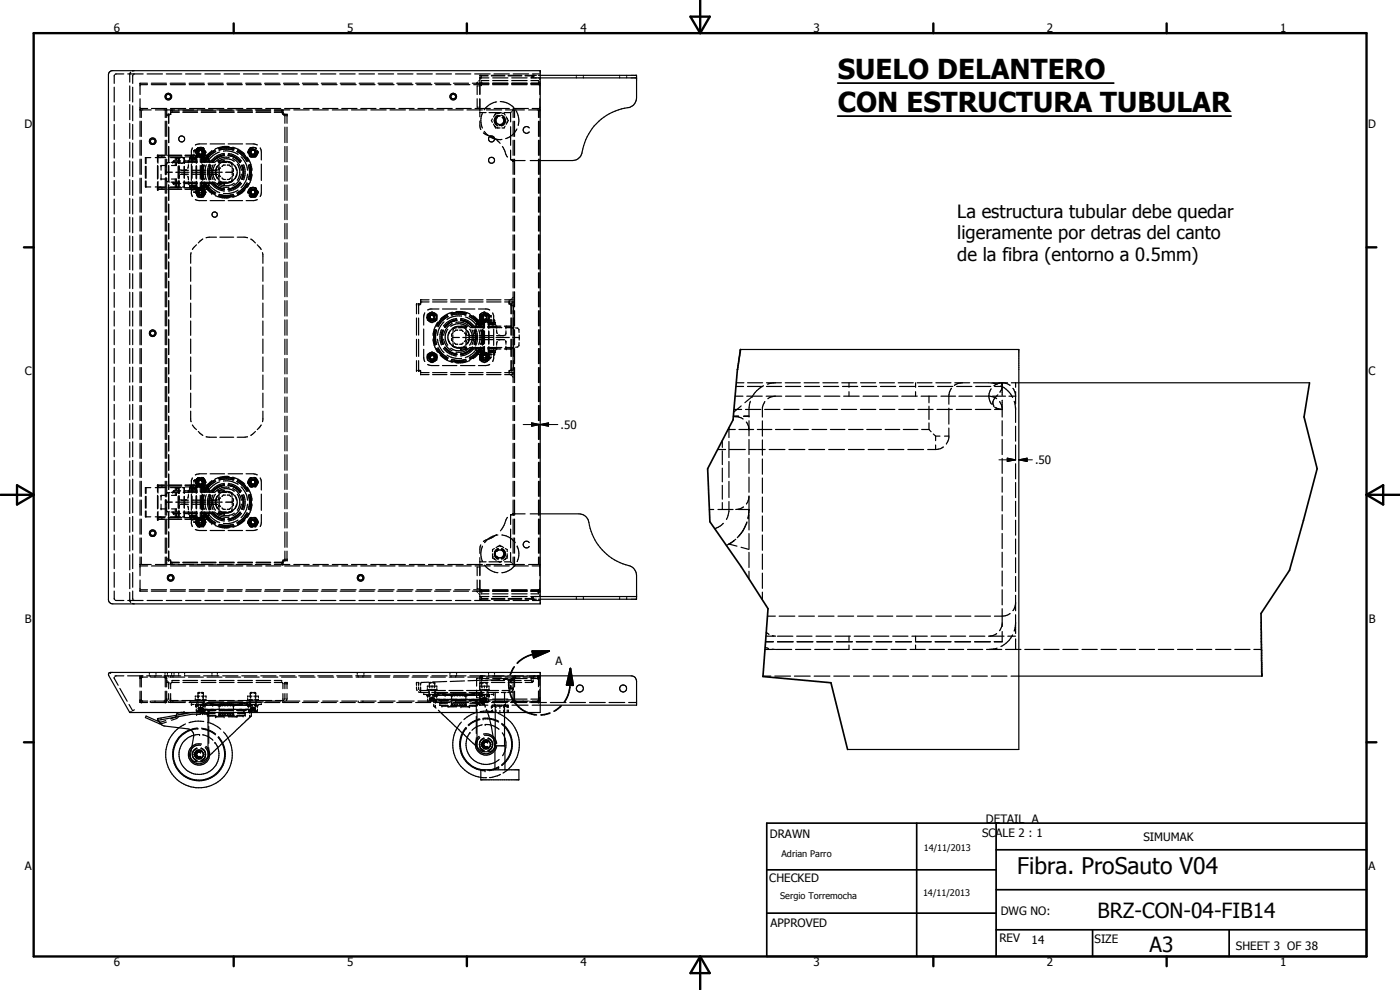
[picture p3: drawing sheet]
<svg xmlns="http://www.w3.org/2000/svg" width="420mm" height="297mm" viewBox="0 0 420 297" stroke-linecap="round" stroke-linejoin="round" font-family="sans-serif">
<defs><g id="words">
<g font-size="8.2">
<text x="251.4" y="23.7">SUELO DELANTERO</text>
<text x="251.4" y="33.5">CON ESTRUCTURA TUBULAR</text>
</g>
<text font-size="6.9" x="305.3" y="262.2">Fibra. ProSauto V04</text>
<g font-size="6.3">
<text x="329.4" y="275.4">BRZ-CON-04-FIB14</text>
<text x="345" y="285.6">A3</text>
</g>
<g font-size="5.5">
<text x="287.3" y="65.3">La estructura tubular debe quedar</text>
<text x="287.3" y="71.8">ligeramente por detras del canto</text>
<text x="287.3" y="78.4">de la fibra (entorno a 0.5mm)</text>
</g>
<g font-size="3.5">
<text x="34.2" y="9.6">6</text>
<text x="104.2" y="9.6">5</text>
<text x="174.2" y="9.6">4</text>
<text x="244.2" y="9.6">3</text>
<text x="314.2" y="9.6">2</text>
<text x="384.2" y="9.6">1</text>
<text x="7.3" y="38.4">D</text>
<text x="410.6" y="38.4">D</text>
<text x="7.4" y="112.6">C</text>
<text x="410.7" y="112.6">C</text>
<text x="168.3" y="128.7">.50</text>
<text x="310.6" y="139.3">.50</text>
<text x="7.4" y="186.9">B</text>
<text x="410.8" y="186.9">B</text>
<text x="166.7" y="199.6">A</text>
<text x="231" y="251.5">DRAWN</text>
<text x="294.8" y="251.1">SCALE 2 : 1</text>
<text x="295.9" y="246.9">DETAIL A</text>
<text x="343.1" y="252.3">SIMUMAK</text>
<text x="7.4" y="261.1">A</text>
<text x="410.7" y="261.1">A</text>
<text x="230.9" y="264.6">CHECKED</text>
<text x="300.3" y="274.5">DWG NO:</text>
<text x="231.3" y="278.3">APPROVED</text>
<text x="299.9" y="282.6">REV</text>
<text x="309.6" y="283.3">14</text>
<text x="328.5" y="283.1">SIZE</text>
<text x="370.9" y="285.1">SHEET 3 OF 38</text>
<text x="34.2" y="289.9">6</text>
<text x="104.2" y="289.9">5</text>
<text x="174.2" y="289.9">4</text>
<text x="244.2" y="289.9">3</text>
<text x="314.2" y="289.9">2</text>
<text x="384.2" y="289.9">1</text>
</g>
<g font-size="2.7">
<text x="234.5" y="257.1">Adrian Parro</text>
<text x="277.2" y="255.3">14/11/2013</text>
<text x="234.1" y="269.7">Sergio Torremocha</text>
<text x="277" y="268.7">14/11/2013</text>
</g>
</g></defs>
<g fill="none" stroke="#000" stroke-width=".35">
<path d="M32.8 21.7l.8-.5h128.5v160h-128.2l-1.1-.5-.3-.7v-157.6zM34.3 26.2v4.4M34.3 31.7v4.5M34.3 37.3v4.5M34.4 22.5l-.1 2.5M37.2 22.2l-2.6 .1M38.3 22.2h4.7M38.9 22.2v2.4M38.9 25.8v4.5M38.9 31.4v4.5M38.9 37v4.5M39.2 21.6l-.2 .6"/>
<path d="M39.8 26.2v4.4M39.8 31.7v4.5M39.8 37.3v4.5M39.9 22.5l-.1 2.5M40 21.2l-.3 .1M40.3 22.2l-.2 .1M42 33h.3M42 32.6h2.3M42 25.4h2.3M42 25.5v2.9M42 29.6v2.8M42 32.7v2.6"/>
<path d="M42 36.4v4.5M42.4 33v2.3M42.4 36.4v4.5M42.6 33h2.8M44.1 22.2h4.7M44.3 25h-2.3v.3M45.4 25.4h4.6M45.4 25h4.5M45.5 32.6h4.5M46.6 33h2.9M49.6 33v2.3M49.6 36.4v4.5"/>
<path d="M49.7 33h2.7M49.9 22.2h4.7M50 34.3h.2M50 33v2.3M50 36.4v4.5M50 34.7h.2M50.4 34.3h.4M50.4 34.7h.2M50.6 34.3v.1M50.6 34.5v2.5M50.6 38.1v4.7M51.1 25h4.5"/>
<path d="M51.1 25.4h4.6M51.2 32.6h4.5M51.2 33.5v.4M51.2 34.1l-.2 .2M51.2 33.7h.1M51.3 33.1l-.1 .2M51.5 33.1h2.3M51.5 33.7h2.3M51.6 33v.2M51.6 33.4v.2h2.2M53.5 33h4.6M54.9 33.1h4.4"/>
<path d="M54.9 33.7h4.4M54.9 33.6h4.4M55.7 22.2h4.6M56.8 25h4.5M56.8 25.4h4.6M56.9 32.6h4.6M59.3 33h4.6M60.4 33.1h4.4M60.4 33.7h4.4M60.4 33.6h4.4M61.5 22.2h4.6M62.4 25h4.6"/>
<path d="M62.5 25.4h4.5M62.6 32.6h4.6M65.1 33h4.6M65.9 33.1h4.4M65.9 33.7h4.4M65.9 33.6h4.4M67.3 22.2h4.6M68.1 25h4.5M68.2 25.4h4.5M68.3 32.6h4.6M70.8 33h4.7M71.4 33.1h4.4"/>
<path d="M71.4 33.7h4.4M71.4 33.6h4.4M73.1 22.2h4.6M73.7 25h4.6M73.9 25.4h4.5M74 32.6h4.6M76.6 33h4.6M76.9 33.1h4.3M76.9 33.7h4.3M76.9 33.6h4.3M78.8 22.2h4.7M79.4 25h4.6"/>
<path d="M79.6 25.4h4.5M79.7 32.6h4.6M82.3 33.1h2.4M82.3 33.7h2.4M82.4 33h4.6M84.5 33v.2M84.5 33.4v.2h-2.2M84.6 22.2h4.6M84.8 33.1l.1 .2M84.8 33.7h.1M84.9 33.5v.4M84.9 34.1l.2 .2"/>
<path d="M85.1 25h4.5M85.2 25.4h4.6M85.3 34.3h.4M85.4 32.6h4.6M85.5 34.3v.1M85.5 34.5v2.5M85.5 38.1v4.7M85.9 34.3l.2 .1M86.1 34.5v2.5M86.1 38.1v4.7M88.2 33h4.6M90.4 22.2h4.6"/>
<path d="M90.8 25h4.5M91 25.4h4.5M91.1 32.6h4.6M93.9 33h4.6M96.2 22.2h4.6M96.4 25h4.6M96.6 25.4h4.6M96.8 32.6h4.6M99.7 33h4.6M102 22.2h4.6M102.1 25h4.5M102.3 25.4h4.6"/>
<path d="M102.6 32.6h4.5M105.5 33h4.6M107.7 22.2h4.7M107.8 25h4.5M108 25.4h4.6M108.3 32.6h4.5M111.3 33h4.6M113.4 25h4.5M113.5 22.2h4.6M113.7 25.4h4.6M114 32.6h4.6M117 33h4.7"/>
<path d="M119.1 25h4.5M119.3 22.2h4.6M119.4 25.4h4.5M119.7 32.6h4.6M122.8 33h4.7M124.7 25h4.6M125.1 25.4h4.5M125.1 22.2h4.6M125.4 32.6h4.6M128.6 33h4.6M130.4 25h4.5M130.8 25.4h4.5"/>
<path d="M130.9 22.2h4.6M131.1 32.6h4.6M134.4 33h4.6M136.1 25h4.5M136.5 25.4h4.5M136.7 22.2h4.6M136.9 32.6h4.5M140.2 33h4.6M141.8 25h2.4M142.1 25.4h4.6M142.4 22.2h4.7M142.6 32.6h4.5"/>
<path d="M143.2 29.6v2.6h.3M143.3 24.6l-.3 .4M143.5 25.8h-.3v2.6M143.8 32.2h.2M143.8 25.8h.2M144 23.1v.8M144 24.4v4M144 29.6v3.7M144 33.5v1.6M144 36.3a3.7 3.7 0 0 0 .3 2.6M144 23.4h.2M144 33.8h1.9"/>
<path d="M144 24l-.3 .3M144.2 22.6l-.2 .3M144.3 22.6h2.2M144.3 23.4h2.4M144.3 25h2.4M144.4 23.2v.2M144.4 24.7v.5h2.3M144.4 25.3v.1M144.5 25.1l-.1 .2M144.5 25.1h.1M144.6 25h.1M144.8 34a5.4 5.4 0 0 0 0 4.4"/>
<path d="M144.8 25l-.1 .1M145.1 39.9l1.4 .7M145.3 39.4l1.7 1.6M146 33h4.6M146.5 22.8h-2.1v.2M146.7 24.2h-2.3v.2M146.8 33.8h3.6M147.5 22.6h4M147.5 22.8h4M147.8 35.6l-.3 .6 .3 .5M147.9 23.4h4.5M147.9 25.4h4.5"/>
<path d="M147.9 25h4.5M147.9 25.2h4.5M147.9 24.2h4.5M148.1 37.3l.3 .5M148.2 22.2h4.7M148.3 32.6h4.6M148.4 37.8l.3 .2M148.4 34.6l-.3 .5M148.4 37.8l.1 .2M148.5 34.4l-.1 .2M148.6 38.2l.4 .2M148.7 34.4l-.3 .2"/>
<path d="M149 34l-.4 .2M149 30.6h-.3a5.5 5.5 0 0 0-3.4 2.4M149.1 38.2l.3 .2M149.2 38.4h.9M149.2 34h.9M149.3 35.2a1.19 1.19 0 0 0-.2 1.8 1.19 1.19 0 0 0 1.8 0 1.19 1.19 0 0 0-.2-1.8M149.4 34l-.3 .2M149.5 34.6a1.66 1.66 0 0 0-1.2 1.6 1.66 1.66 0 0 0 1.2 1.6M150.1 34.8a1.38 1.38 0 0 0-1.4 .9 1.38 1.38 0 0 0 .4 1.6M150.1 34.7a1.48 1.48 0 0 0-1.5 .9 1.48 1.48 0 0 0 .4 1.7M150.1 30.5a5.7 5.7 0 0 1 4.1 1.8M150.5 34.6a1.67 1.67 0 0 1 1.2 1.6 1.67 1.67 0 0 1-1.2 1.6"/>
<path d="M150.7 34h.6l.3 .5M150.9 35.1a1.41 1.41 0 0 1 .4 1.6 1.41 1.41 0 0 1-1.4 .9M150.9 35.1a1.47 1.47 0 0 1 .5 1.6 1.47 1.47 0 0 1-1.5 1M151.4 33.8h1.8M151.6 37.8l-.3 .6h-.6M151.7 33h2.6M151.9 35.1l.3 .5M152.2 35.6v.4M152.2 36.4v.3M152.2 36.7l-.3 .6M152.2 35.6l.1 .2M152.3 36.6l-.1 .1"/>
<path d="M152.4 36v.4M152.5 22.6h4.1M152.5 22.8h4.1M153.2 33.8v2.8M153.2 38v5.6M153.5 33.5l-.3 .3M153.6 23.4h4.6M153.6 25.4h4.6M153.6 25h4.6M153.6 25.2h4.6M153.6 24.2h4.6M153.7 33.3l.3-.3v2.3"/>
<path d="M154 22.2h4.7M154 36.4v4.5M154 32.6h4.6M154.4 33v2.3M154.4 36.4v4.5M154.5 33h2.9M154.9 33.2a5.9 5.9 0 0 1 .6 4.4M155.1 38.7a5.5 5.5 0 0 1-3.3 2.9M157.6 22.6h2.2M157.6 22.8l2 .1M158.7 33h2.8M158.8 38.4a1 1 0 0 0-1.5-.2 1 1 0 0 0 0 1.5 1 1 0 0 0 1.5-.2"/>
<path d="M159.3 23.4h31.7M159.3 24.2h2.3v.2M159.3 25.4h2.4M159.3 25h2.4M159.3 25.2h2.3M159.6 23v.2M159.6 23.3v.1M159.6 23.2l-.2 .2M159.7 32.6h2.3M159.8 22.2h2.3M159.9 22.6h.3M160 22.6v.4"/>
<path d="M160 23.1v.3M160 22.8l-.2 .2M160.3 22.6h.7M161.6 22.6h29.4v6.7a3.2 3.2 0 0 1-3.6 3.2 16.4 16.4 0 0 0-13 14 2.9 2.9 0 0 1-2.7 1.7h-12.6M161.6 24.7v.4M161.6 25.3v.1M161.6 33v2.3M161.6 36.4v4.5M161.7 33h.3M161.9 25.4h.1M161.9 25h.1M162 23.4v.5"/>
<path d="M162 24.4v.9M162 25.5v2.9M162 29.6v2.8M162 32.7v2.6M162 36.4v4.5M173 22.6v.3M173 23.1v.3M175.1 22.6v.3M175.1 23.1v.3M186 22.6v.3M186 23.1v.3M188.1 22.6v.3"/>
<path d="M188.1 23.1v.3M34.3 42.9v4.5M34.3 48.6v4.4M34.3 54.1v4.5M34.3 59.7v4.5M38.9 42.7v4.5M38.9 48.3v4.5M38.9 53.9v4.5M38.9 59.5v4.6M39.8 42.9v4.5M39.8 48.6v4.4M39.8 54.1v4.5"/>
<path d="M39.8 59.7v4.5M42 42.1v4.5M42 47.8v4.5M42 53.5v4.5M42 59.1v4.6M42.4 42.1v4.5M42.4 47.8v4.5M42.4 53.5v4.5M42.4 59.1v4.6M43.6 54.3l.1 1.8M43.6 49.9v3.6M43.7 47.3l-.1 1.8"/>
<path d="M43.8 54.3v1.8h1.4M43.8 49.9v3.6M45.2 47.3h-1.4v1.8M46.6 56.1h1.5M46.6 47.3h1.5M47.3 47.1h2.1M47.3 56.3h2.1M47.3 49.7v4M47.3 54.7v2.1h2.1M47.4 46.6v.1M47.4 46.9v2M47.4 49.8v3.7"/>
<path d="M47.4 54.4v2M47.4 56.6v.2M48.2 56.1h1.5M48.2 47.3h1.5M48.3 49.7v1.4M48.3 52.3v1.4M48.4 49.7h1.5M48.4 53.7h1.5M48.6 46.6v.1M48.6 46.9v.2M48.6 56.3v.1M48.6 56.6v.2"/>
<path d="M49.4 46.6h-2.1v2M49.6 42.1v4.5M49.6 47.8v4.5M49.6 53.5v4.5M49.6 59.1v4.6M49.7 51.7h2M49.7 50.9v1.6M49.8 53.2l.1 1M49.9 49.1l-.1 1.1M50 42.1v4.5M50 47.8v4.5M50 53.5v4.5"/>
<path d="M50 59.1v4.6M50.1 54.4l.8 .2M50.4 46.6h4.2M50.4 56.8h4.2M50.4 47.1h4.2M50.4 56.3h4.2M50.6 43.9v4.7M50.6 49.7v4.7M50.6 55.5v4.6M50.9 48.8l-.8 .1M51.2 56.1h1.5M51.2 47.3h1.5"/>
<path d="M51.3 54.7h2.6M51.5 53.7h1.4v.8M52 48.4v.2M52 48.6v.1M52 54.7h.1M52 54.8v.2M52.1 55l2.1 .1M52.1 48.3h2.1M52.6 47.3v.7M52.6 48.9v.8M52.6 53.7v.8M52.6 55.3v.8"/>
<path d="M52.7 51.7h4M52.9 56.1h.3M52.9 47.3h.3M52.9 47.3v.7M52.9 48.9v.8h-1.4M52.9 55.3v.8M53.3 56.1h.9M53.3 47.3h.9M53.5 47.3v1.8M53.5 49.9v3.6M53.5 54.3v1.8M53.6 55l-.1 .1"/>
<path d="M53.7 48.4v.1M53.7 47.3v1.8M53.7 49.9v3.6M53.7 54.3v1.8M53.7 49.7v4M53.7 54.3l.1 1.8M53.7 54.9v.1M53.7 50.3l.1 .4M53.8 47.3v1.8M53.8 52.7l-.1 .4M53.9 48.7h-2.6M54.1 51l2.5 .1"/>
<path d="M54.7 47.3h.6v1.8M55 54.7h4.2M55 48.7h4.2M55.2 55.1h4M55.2 48.3h4M55.3 54.3v1.8h-.6M55.3 49.9v3.6M55.3 52.3l.6 .2M55.5 46.6h3.1M55.5 56.8h3.1M55.6 56.3l2.6 .1M55.9 50.9l-.6 .2"/>
<path d="M56.3 52.9l.2 1.1M56.5 55h2.6M56.5 48.4h2.6M56.5 55l.2 .2M56.5 48.4v.5M56.5 49.4l-.2 1.1M56.5 54.5v.5M56.6 52.3l-2.5 .1M56.7 48.1l-.2 .3M56.8 55.5l.1 .2M56.9 56v.1h1.9M56.9 55.7h1.9"/>
<path d="M56.9 47.7h1.9M56.9 47.5v.2M56.9 55.7v.1M56.9 47.7l-.1 .2M57.1 46.6v.1M57.1 46.9v.2M57.1 56.3v.1M57.1 56.6v.2M57.4 49.2v4.9M57.4 55.4v2.8l.3 .8M57.6 52.3h4.2M57.6 51.1h4.2"/>
<path d="M57.6 47.1v1.8M57.6 49.8v3.7M57.6 54.4v1.9M57.7 51.7h4M57.7 47.6v.2h1.3M57.7 47.2v.2M57.7 56v.1M57.7 44.4l-.3 .8v2.8M57.8 55.9v.1h1.3M57.8 47.6v.2M57.8 55.6v.2M58.2 46.9l-.1 .2h-2.5"/>
<path d="M58.2 46.6v.1M58.2 56.6v.2M58.2 46.2v.5h.3M58.2 57.4l.1 .3M58.3 45.1l-.1 .6M58.3 56.7l-.1 .4M58.4 57.7h.6M58.4 56.7h.6M58.5 47.3v.2M58.5 47.6v.2M58.5 55.6v.2M58.5 55.9v.1"/>
<path d="M58.5 56v.2h.8M58.5 47.5v.3M58.6 47.1h.5M58.6 56.3h.5M58.6 59.9l1.2 .3h2.2M58.7 46.7h.8M58.8 47.2l-1.9 .2M58.8 45.1h.1M58.8 57.7h.4M58.8 56.7h.2M58.9 45.2l-.3 .5 .3 .4M58.9 57.2l-.3 .5 .3 .5"/>
<path d="M58.9 46.6v2.4M58.9 54.4v2.4M58.9 45.1l.1 .1M58.9 44.8v.1M58.9 45v.1M58.9 49.7v4M58.9 44.8h.6M59 45.2v.5M59 46.2v.5M59 56.7v.4M59 57.4v.3M59 46l.6 .9h1.1"/>
<path d="M59 57.4v.8M59 47.1v1.8M59 49.8v3.7M59 54.4v1.9M59 55.6h-1.3v.2M59.1 47.3l-1.3 .2M59.1 58.2l.4 .3a1.02 1.02 0 0 0 1.4 0M59.1 58.6l.3 .5h.6M59.1 46.1l.9 .6M59.1 46.6l.3 .5M59.1 46.7l.3 .2M59.1 58.7l.8 .4"/>
<path d="M59.2 46.7l.2 .2M59.2 58.7l.2 .1M59.2 46.6h.8M59.2 56.8h.8M59.2 56.7h-.2M59.3 47.1h.7M59.3 56.3h.7M59.3 47.2h-.8v.2M59.3 45.1l-.3 .1M59.3 57.7h.8M59.3 56.7h.8M59.3 56.7l1.1-.3 .7 .3"/>
<path d="M59.3 56.7l-.3 .7M59.4 57.7l.2 .6 .9 .2M59.4 44.5l-.2 .1M59.4 56.5l-.2 .1M59.4 56.3l-.3 .5M59.4 57.6v.1M59.4 57.7a.79 .79 0 0 1 1.2-.7 .79 .79 0 0 1 0 1.4M59.5 45.1l-1.3 .1M59.5 44.7l-.6 .1M59.5 44.9l-.4 .3M59.5 44.6a1.3 1.3 0 0 1 1.8 .4 1.3 1.3 0 0 1-.4 1.8M59.6 44.8a1.04 1.04 0 0 0 .2 1.8"/>
<path d="M59.6 57.9l.5 .4M59.6 56.8a1.08 1.08 0 0 0 .2 1.8M59.6 46.2l.5 .3M59.6 57.6l.2-.4a.65 .65 0 0 0-.1 .9 .65 .65 0 0 0 .9 .1M59.6 46l.2 .2M59.6 45.3l.1 .8M59.6 47l.2 .1M59.6 59l.2 .1M59.6 45.6l.1 .4M59.6 57.8l.2 .3M59.7 46.6h.2M59.7 58.6h.3"/>
<path d="M59.7 56.8l-.6 .4M59.8 46.1l.3 .2M59.8 46.2l.4 .2M59.8 46.2l.6 .1M59.8 44.3l-.2 .1M59.8 56.3l-.2 .1M59.8 46.1v.1M59.9 59.1h.6M60 44.3h-.6l-.3 .4M60 46.7h.5M60 46.7h.7M60 44.8h.5"/>
<path d="M60 58.3h.1M60.1 58.3h.2M60.1 57.1h.3M60.1 57.1h-.1M60.1 47.2h.8v.2M60.1 54.7v2.1h.8M60.1 49.7v4M60.1 45.1h.2M60.1 46.3h.2M60.2 55.1h4M60.2 54.7h4.3M60.2 48.7h4.3"/>
<path d="M60.2 48.3h4M60.2 44.7l.8 .5M60.2 57.7h.4M60.2 56.7h.3M60.2 44.9a.81 .81 0 0 1 .8 .5 .81 .81 0 0 1-.2 .9M60.2 46.3h-.1M60.3 45.1l.3 .1M60.3 45.1l.2 .1M60.4 56h1.3M60.4 55h2.5M60.4 48.4h2.5M60.4 47.3h1.3"/>
<path d="M60.4 55.6h1.3v.2M60.4 58.3l-.2 .1M60.4 57.1h.1M60.4 56.8l.6 .4M60.4 52.4l.4 1.6M60.4 51.7l.1 .7M60.5 44.3h.5l.3 .4M60.5 47.1h1M60.5 56.3h1M60.5 49.6a7.7 7.7 0 0 0 0 4.2M60.5 45.2v.5M60.5 46.2v.5"/>
<path d="M60.5 56.7v.4M60.5 57.4v.3M60.5 56.7h.6M60.5 44.8l-1 .1M60.5 44.8v.1M60.5 45v.1M60.5 46.6l.1 2.4M60.5 49.7v4M60.5 58.5l.1 .2M60.5 46.5h.1M60.5 46.5l.1 .2M60.5 46.5h-.2"/>
<path d="M60.6 54.4l-.1 2.4M60.6 45.1l-.1 .1M60.6 45.1h-.8l-.2 .4v.5M60.6 45.1l.1 .2M60.6 46.2l-.2 .1M60.6 56.7h-.1M60.6 58.2l-.3 .1M60.6 57.2l.1 .1M60.7 57.3h.1l-.1 .8M60.7 46.2l-.3 .1M60.7 57l.4 .7-.4 .7M60.7 55.7h1.8"/>
<path d="M60.7 47.7h1.8M60.7 47.2l1.8 .2M60.7 45.1h-.1M60.7 58.1l-.1 .1M60.7 45l.1 .1M60.7 58.4l-.2 .1M60.7 58.4v.2M60.7 46.4h-.1M60.7 58.8l.1 .3M60.7 46.9l.1 .1-.6 .2-.8-.3M60.7 46.1l-.1 .1M60.7 46v.1"/>
<path d="M60.7 53.7l.1 .3M60.7 58.4l.1 .1M60.7 46.4v.2v-.2M60.7 45.4h.1M60.8 45.3l-.1 .8M60.8 57.4l.1 .1M60.8 49.4l-.1 .3M60.8 59.1h-.3M60.8 45.4l.1 .4M60.8 44.8l.5 .8-.4 .9M60.8 56.8l.4 .6M60.8 49.4l-.3 .9-.1 2.1"/>
<path d="M60.8 45.1a.82 .82 0 0 1-.3 1.3 .82 .82 0 0 1-1.1-.8M60.8 46.3l-.1 .1M60.8 45.8h.1M60.9 57.9l-.3 .3M60.9 54.8l1.1 1.9 1.6 1.4M60.9 58.3v.2M60.9 58.8v.2M60.9 47h.1M60.9 46.3v.2M60.9 46.8v.2M60.9 58.8l-.5 .2M60.9 46.5l-.4 .2"/>
<path d="M60.9 56v.2h-.8M60.9 47.5v.3M60.9 55.6v.2M60.9 51.7l.1 1.3M60.9 49.4a7.9 7.9 0 0 0 0 4.6M60.9 59l-.1 .1M60.9 58.8l.1 .1M60.9 46.7l.1 .2M60.9 46.8l-.2 .1M60.9 46.6h-.8v2M61 46.1l-.8 .5M61 47.3v.2"/>
<path d="M61 47.6v.2M61 55.6v.2M61 55.9v.1M61 58.2l-.3 .3-.6 .1M61 49.7l-.3 1.4 .3 2.5M61 53l.3 .8zM61 56.3l.3 .5M61 50.4l-.1 1.3M61 45.1h.1M61 58.7l.1 .1M61.1 45.1h-1.3l-.1 .3M61.1 57.7h-.6"/>
<path d="M61.1 45.1l.1 .1M61.1 56.7a1.29 1.29 0 0 1-.2 2.1M61.2 56.7v.4M61.2 45.1v.1M61.2 58.8l-.3 .2M61.2 57.4l-.3 1.1M61.2 56.6a1.47 1.47 0 0 0-1.6-.2 1.47 1.47 0 0 0-.9 1.4M61.2 44.6a1.47 1.47 0 0 0-1.6-.3 1.47 1.47 0 0 0-.9 1.5M61.2 55.1l.3 .4M61.2 46.2v.5h-.2l.1 .2M61.2 45.2v.5M61.2 57.4l-.1 .3"/>
<path d="M61.3 58.6l-.3 .5h-.5M61.3 46.6l-.3 .5M61.3 49.5l-.3 .9zM61.3 54.6l1.1 1.7M61.4 46.6v.1M61.4 46.9v.2M61.4 56.3v.1M61.4 56.6v.2M61.4 55l1.4 2 1.8 1.2M61.4 46.6l-.5 .4M61.5 47.8l-.3 .5M61.5 55.5l1.7 2"/>
<path d="M61.5 55.5l1.8 2M61.5 45.2l.3 .5-.3 .4M61.5 57.2l.3 .5-.3 .5M61.6 45.3v.3M61.6 45.8v.3M61.6 57.3v.3M61.6 57.8v.2M61.6 46.6h.8M61.6 56.8h.8M61.6 58.1l-.4 .7M61.6 46.1l-.2 .5M61.7 45.5l-.1 .6"/>
<path d="M61.7 55.9v.2M61.7 57.4l-.1 .7M61.7 54.9l.3 .5M61.7 47.6v.2h-1.3M61.7 47.2v.3M61.9 47.1h.6M61.9 56.3h.6M61.9 49.4a6.2 6.2 0 0 0 0 4.5M62 55.4l1.7 1.9M62 43.2h-2.2l-1.2 .3M62 48l-.3 .5M62.3 46.7l-.8 1.1"/>
<path d="M62.3 46.8l-.8 1.1M62.4 47.1l-1.1 1.7M62.4 55a6.7 6.7 0 0 0 3.5 2.8M62.5 56v.1h-1.8M62.5 47.5v.2M62.5 55.7v.1M62.5 47.7l.1 .2M62.6 47.1h.1M62.6 56.3h.1M62.6 55.5l-.1 .2M62.7 51.7h4M62.8 48.1l.1 .3"/>
<path d="M62.8 47l-.8 1M62.8 46.3l-.5 .5M62.8 51.1v1.1M62.8 52.2l.2 1.1M62.8 49.4a5.1 5.1 0 0 0 0 4.6M62.8 52.3l2.5 .1M62.9 55l-.1 .2M62.9 48.4v.5M62.9 49.4l.2 1.1M62.9 54.5v.5M63 53.3l.2 .5M63.1 52.9l-.2 1.1"/>
<path d="M63.1 43.2h4.3M63.1 49.5a5.7 5.7 0 0 0 0 4.3M63.2 49.6l-.4 1.5M63.2 57.5l.6 .5M63.3 45.8l-1 .9M63.3 45.8l1.2-.8zM63.3 49.6a5.3 5.3 0 0 0 0 4.2M63.3 55a5.7 5.7 0 0 0 4 2.3M63.5 50.9l.1 .1M63.6 52.4l-.1 .1M63.6 51l.5 .1M63.6 45.3l-1.6 1.4-1.1 1.9"/>
<path d="M63.7 48.5v.1M63.7 54.8a5.2 5.2 0 0 0 3.7 2.1M63.7 46.1l-.9 .9M63.7 46.1l1-.6zM63.7 57.3l1 .6M63.7 54.7l1.3 1.3 1 .5M63.8 58l.7 .3zM63.8 54.7a4.9 4.9 0 0 0 3.6 2M64 49.5a4.4 4.4 0 0 0 0 4.3M64.1 52.3l-.5 .1M64.5 58.6l2.2 .8h2M64.6 54.8a4.5 4.5 0 0 0 4.2 1.3"/>
<path d="M64.6 45.1l-1.8 1.3-1.4 1.9M64.6 49.3a4 4 0 0 0 0 4.8M65.2 48.3h2.1M65.3 51l-2.5 .1M65.3 49.8a3.1 3.1 0 0 0 0 3.8M65.5 48.7h2.6M65.5 48.4a4.1 4.1 0 0 1 4.8 0M65.5 55a4.1 4.1 0 0 0 4.8 0M65.6 52.7l.1 1M65.6 44.6l1.3-.4zM65.6 58.8l1.3 .3M65.6 44.7l2-.4 2.6 .4"/>
<path d="M65.6 58.7l2 .4 2.6-.4M65.7 48.4v.7M65.7 49.7l-.1 1M65.7 54.3v.7M65.7 58.3l.3 .1M65.8 58.3l.2 .1M65.8 50.9v.5M65.8 51.9v.6M65.8 52.5h.1M65.8 55l.1 .1M65.8 50.8v.1M65.8 52.6h.1"/>
<path d="M65.8 52.6l.4 .4M65.8 49.3a3.2 3.2 0 0 0 0 4.7M65.9 45.6a6.2 6.2 0 0 0-3.5 2.8M66 54.3a3.2 3.2 0 0 0 3.8 0M66 45h-.3M66 58.4l1.3 .3 2.5-.3M66 56.5l1.1 .3M66 45l-.2 .1M66.2 50.3l-.4 .5M66.6 53.4l.4 .4M66.6 58.5h2.6M66.9 59.1h2"/>
<path d="M66.9 44.2h1.4l1.9 .4-.6-.2M67.1 45.3a6.4 6.4 0 0 1 4.3 1.1M67.1 53.8h.5M67.1 56.8h.3M67.3 48.5l-1.3 .5M67.3 48.5h1.3M67.3 44.7h1.3M67.3 44.7l-1.3 .3M67.3 48.6l-.3 .1M67.3 48.6h1.3M67.3 44.7l-.7 .1M67.3 55l-2.1 .1"/>
<path d="M67.3 46.1a5.4 5.4 0 0 0-4 2.2M67.4 48.4v.2M67.4 46.5a5.2 5.2 0 0 0-3.7 2.1M67.4 46.7a5 5 0 0 0-3.6 2M67.4 46.4a5.1 5.1 0 0 0-3.7 2.1M67.4 54.9v.1M67.4 48.6v.1M67.4 54.7h.1M67.4 54.8v.1M67.6 49.5h-.5l-.5 .5M67.7 51.7h2M68.1 54.7h-2.6"/>
<path d="M68.2 49.5h.5l.5 .5M68.3 44.2l-1.4 .1M68.4 46.7a5.3 5.3 0 0 1 3.6 2M68.5 43.2h4.3M68.5 46.5a5.2 5.2 0 0 1 3.6 2.1M68.5 46.4a5 5 0 0 1 3.7 2.2M68.5 46.1a5.9 5.9 0 0 1 4 2.2M68.6 48.8l.7 .1M68.6 44.7l1.2 .3M68.6 48.6a3.2 3.2 0 0 1 2.4 2.5M68.6 44.7l.6 .1M68.6 48.5l1.2 .5"/>
<path d="M68.7 44h-2l-2.2 .7M68.7 56.8h-.2M68.8 47.2a4.6 4.6 0 0 0-4.2 1.4M69.2 53.4l-.5 .4h-.5M69.3 56.6l-.6 .2M69.3 54.4l-.7 .2M69.5 49.1l.1 1.1M69.6 53.2l-.1 1M69.6 50.3l.4 .5M69.7 50.9v.8M69.7 51.7v.8M69.8 44.2l1.6 .5 2.1 1.6"/>
<path d="M69.8 45h.3M69.8 47.6a4.6 4.6 0 0 1 2.6 3.5M69.8 45l.3 .1M70 52.6l-.4 .4M70 52.6h.1M70.1 50.8v.6M70.1 51.9v.6M70.1 58.3l-.3 .1M70.3 58.8l-1.4 .3M70.6 49.8a3.2 3.2 0 0 1 .1 3.6M70.6 53.3a3.2 3.2 0 0 1-3.6 1.4M70.7 53.4l-.1 .2"/>
<path d="M71 52.3l-.4 1M71.1 45.5l1 .6zM71.2 49.3a4 4 0 0 1 0 4.8M71.3 45.1a7 7 0 0 1 3.2 3.2M71.3 45l.1 .1M71.4 45.1l1.2 .7M71.4 57a6.2 6.2 0 0 1-4.3 1M72 54.7a5.1 5.1 0 0 1-3.6 2M72.1 54.7a5 5 0 0 1-3.4 2.1M72.1 46.1l1 .9 1.1 1.5M72.1 57.3l-1 .6M72.2 54.8a5 5 0 0 1-3.7 2.1"/>
<path d="M72.3 47a6.6 6.6 0 0 1 2 4.1M72.4 52.2a4.6 4.6 0 0 1-2.6 3.6M72.5 55a5.7 5.7 0 0 1-4 2.3M72.5 49.6l.5 1.5v1.1l-.5 1.6M72.6 45.8l1 .9 1 1.6M72.6 56.9l-.5 .4M72.6 49.6a4.9 4.9 0 0 1 0 4.2M72.7 49.5a5.2 5.2 0 0 1 0 4.3M73.1 56.4l-.5 .4M73.1 56.4l-1 .9M73.1 49.4a5.8 5.8 0 0 1 0 4.6M73.5 57.1l-1.5 1.2-2.2 .9"/>
<path d="M73.9 43.2h2.1l1.2 .3M74 56.1l-.4 .5M74.2 54.9l-1.1 1.5M74.2 47.2l1.1 2.1 .3 1.8M74.3 52.2a6.3 6.3 0 0 1-2 4.1M74.5 55a6.6 6.6 0 0 1-3.2 3.2M74.5 49.5l.1 .3M74.6 45.2l-.3 .5 .3 .4M74.6 57.2l-.3 .5 .3 .5M74.6 49.5v.3M74.6 55.1l-1.5 2-1.8 1.2h.1M74.6 57.5a1.31 1.31 0 0 1 1.6-1.1 1.31 1.31 0 0 1 .9 1.7 1.31 1.31 0 0 1-1.8 .7"/>
<path d="M74.6 49.8l.3 1.3M74.6 53.6v.2M74.6 53.6l-.1 .2M74.8 46.6l.3 .5h.5M74.8 58.6l.3 .5h.5M74.8 58.2l.9 .4M74.8 46.7l.3 .2M74.8 58.7l.8 .4M74.9 51.1v1.2M74.9 46.7l.2 .2M74.9 58.7l.2 .1M74.9 52.3l-.3 1.3"/>
<path d="M74.9 49.4l.4 1.6-.4 3M75 49.4l.1 .3M75.1 46.9l.4 .2M75.1 57.6a.83 .83 0 0 0 1.1 .9M75.1 44.5l-.2 .1M75.1 56.5l-.2 .1M75.1 49.7l.3 1.3M75.1 49.7l.3 2M75.2 46.5l.5 .1M75.2 56.9l-.4 .3M75.3 45.5l.1 .6M75.3 57.7l.4 .6 .7-.2"/>
<path d="M75.3 57.3a.77 .77 0 0 1 .8-.4 .77 .77 0 0 1 .6 .6M75.3 57.8l.5 .5M75.3 44.8a1.05 1.05 0 0 0 0 1.7M75.3 45.7l.1 .4M75.3 57.8v.1M75.3 57.4v.4M75.3 59l.2 .1M75.3 57.4v.2M75.4 46.1l.3 .2M75.4 51.7l-.4 2.3M75.4 46.1h.1M75.5 58.1l.3 .2"/>
<path d="M75.5 44.3l-.2 .1M75.5 56.3l-.2 .1M75.5 57.2v.1M75.6 45a.8 .8 0 0 0-.5 .8 .8 .8 0 0 0 .7 .7M75.6 45.2l-.3 .1v.2M75.6 44.3h-.5l-.3 .4M75.6 56.3h-.5l-.3 .5M75.6 52.2l-.3 1.8-1.1 2.2M75.7 46.3h.4M75.7 56.8a1.01 1.01 0 0 0-.4 1.7 1.01 1.01 0 0 0 1.7-.6l-.5-1.1M75.7 44.7l-.9 .5M75.8 45.1h.3"/>
<path d="M75.8 56.8h.3l.6 .4M75.8 44.7l.9 .5M75.8 57.1l-.3 .1M75.9 44.4a1.31 1.31 0 0 0-1.3 1.4 1.31 1.31 0 0 0 1.6 1.2 1.31 1.31 0 0 0 1-1.7M75.9 57l-.6 .4M76.1 57.1h.1M76.1 57.1l.3 .2M76.1 45.1a.67 .67 0 0 0-.8 .5M76.1 45.1l.5 .6M76.1 45.1h.1M76.2 44.3h.5l.3 .4M76.2 56.3h.5l.3 .5"/>
<path d="M76.2 46.5l-.4 .1M76.2 58.4l-.3 .1M76.2 58.5l.1 .2M76.2 46.5h.1M76.2 46.5l.1 .2M76.4 57l.3 .2a.87 .87 0 0 1-.5 1.2M76.4 58.4v.2M76.4 58.4l-.2 .1M76.4 46.4v.2M76.4 46.4h-.1M76.4 45l.4 .6-.3 .7M76.4 45.3l.1 .3"/>
<path d="M76.4 58.1l-.4 .2M76.4 58.8l.1 .3M76.4 58.4l.1 .1M76.4 46.9l.1 .1-.3 .1-.9-.1M76.4 46.4l.1 .2M76.4 46.1l-.2 .2M76.5 57.4v.5M76.5 46.1l-.4 .2M76.5 57.5l-.1 .6M76.5 59.1h.1M76.5 59.1h-.9M76.5 45.8v.3"/>
<path d="M76.5 58l-.5 .3M76.5 45.5l-.1 .6M76.5 44.8a1.1 1.1 0 0 1 0 1.8 1.1 1.1 0 0 1-1.7-.5M76.5 45.8l-.1 .3M76.5 46.3l-.4 .3M76.5 58.3l.2 .2M76.5 58.8l.1 .2M76.5 46.3l.2 .2M76.5 46.8l.1 .2M76.5 57.9h.1M76.6 47h.1M76.6 59h.1"/>
<path d="M76.6 58.8l.1 .1M76.6 46.7l.1 .2M76.7 58.1l-.3 .3M76.7 45.8a.81 .81 0 0 1-.7 .7 .81 .81 0 0 1-.9-.5M76.7 46.1l-.2 .3M76.7 58.2l-.3 .3-.6 .1M76.7 58.7l.1 .1M76.7 46.7l.1 .2M76.8 57.7l-.1 .2M76.9 58.8l-.3 .2M77 56.6a1.46 1.46 0 0 0-1.7-.3 1.46 1.46 0 0 0-.8 1.5M77 44.6a1.47 1.47 0 0 0-1.7-.3 1.47 1.47 0 0 0-.8 1.5"/>
<path d="M77 46.6l-.3 .5h-.5M77 58.6l-.3 .5h-.5M77.2 59.9l-1.2 .3h-2.1M77.2 45.2l.3 .5-.3 .4M77.2 57.2l.3 .5-.3 .5M77.3 45.3v.8M77.3 57.3v.7M77.3 58.1l-.4 .7M77.3 46.1l-.7 .9M77.4 57.8l-.1 .3M77.4 45.8l-.1 .3M78.1 44.4l.3 1.2v2.4"/>
<path d="M78.4 55.4v2.4l-.3 1.2M78.4 49.2v4.9M85.5 43.9v4.7M85.5 49.7v4.7M85.5 55.5v4.6M86.1 43.9v4.7M86.1 49.7v4.7M86.1 55.5v4.6M146.9 40.7l.3 .2M147 41l1.4 .7 2.3 .1M147.2 40.8a.91 .91 0 0 1 1.3 .9 .91 .91 0 0 1-1.3 .8 .91 .91 0 0 1-.2-1.6M147.2 40.8l-.2 .1"/>
<path d="M147.2 40.9l1.7 1 1.2 1.1M150.8 43.9l1.5 3.2M153.2 47.8l.6 .3M153.2 47.8l.2 .2M153.2 45v2.8M153.4 47.9v.1M153.4 48h.1M153.8 48.1l3.8 .1M153.8 48.1h.2M153.8 48.1h.1M154 42.1v4.5M154 47.8v4.5"/>
<path d="M154 53.5v4.5M154 59.1v4.6M154.4 42.1v4.5M154.4 47.8v4.5M154.4 53.5v4.5M154.4 59.1v4.6M161.6 42.1v4.5M161.6 47.8v4.5M161.6 53.5v4.5M161.6 59.1v4.6M162 42.1v4.5M162 47.8v4.5"/>
<path d="M162 53.5v4.5M162 59.1v4.6M34.3 65.3v4.5M34.3 71v4.4M34.3 76.5v4.5M38.9 65.2v4.4M38.9 70.8v4.5M38.9 76.4v4.5M39.8 65.3v4.5M39.8 71v4.4M39.8 76.5v4.5M42 64.8v4.5"/>
<path d="M42 70.5v4.6M42 76.2v4.5M42.4 64.8v4.5M42.4 70.5v4.6M42.4 76.2v4.5M49.6 64.8v4.5M49.6 70.5v4.6M49.6 76.2v4.5M50 64.8v4.5M50 70.5v4.6M50 76.2v4.5M50.6 61.3v4.6"/>
<path d="M50.6 67.1v4.6M50.6 72.9v4.6M50.6 78.6v4.6M57.4 75.8l-.2 3.2M59 73.4l-1.3 1.4M60.9 71.7l-1.4 1.2M63.1 60.2h4.3M65 71.2l-3.2 .1M66 71.2h4.1M68.5 60.2h4.3M71.2 71.2l3.1 .1M75.3 71.7l1.4 1.2"/>
<path d="M77.2 73.4l1.2 1.4M78.8 75.8l.1 3.2M85.5 61.3v4.6M85.5 67.1v4.6M85.5 72.9v4.6M85.5 78.6v4.6M86.1 61.3v4.6M86.1 67.1v4.6M86.1 72.9v4.6M86.1 78.6v4.6M154 64.8v4.5M154 70.5v4.6"/>
<path d="M154 76.2v4.5M154.4 64.8v4.5M154.4 70.5v4.6M154.4 76.2v4.5M161.6 64.8v4.5M161.6 70.5v4.6M161.6 76.2v4.5M162 64.8v4.5M162 70.5v4.6M162 76.2v4.5M34.3 82.2v4.4M34.3 87.8v4.4"/>
<path d="M34.3 93.3v4.5M34.3 98.9v4.5M38.9 82v4.5M38.9 87.7v4.5M38.9 93.3v4.5M38.9 98.9v4.5M39.8 82.2v4.4M39.8 87.8v4.4M39.8 93.3v4.5M39.8 98.9v4.5M42 81.8v4.6M42 87.5v4.6"/>
<path d="M42 93.2v4.6M42 98.9v4.6M42.4 81.8v4.6M42.4 87.5v4.6M42.4 93.2v4.6M42.4 98.9v4.6M49.6 81.8v4.6M49.6 87.5v4.6M49.6 93.2v4.6M49.6 98.9v4.6M50 81.8v4.6M50 87.5v4.6"/>
<path d="M50 93.2v4.6M50 98.9v4.6M50.6 84.4v4.6M50.6 90.2v4.6M50.6 96v4.6M57.2 80.1v4.3M57.2 85.5v4.3M57.2 90.9v4.3M57.2 96.3v4.3M78.9 80.1v4.3M78.9 85.5v4.3M78.9 90.9v4.3"/>
<path d="M78.9 96.3v4.3M85.5 84.4v4.6M85.5 90.2v4.6M85.5 96v4.6M86.1 84.4v4.6M86.1 90.2v4.6M86.1 96v4.6M125 91.4v2.7M125 95.4v5.1M125.2 91.2l-.2 .1M125.4 91.2h.4M125.6 91.2v.1"/>
<path d="M125.6 91.4v2.7M125.6 95.4v5.1M126.2 91l-.2 .2M126.2 90.6h.2M126.2 90.4v.4M126.4 90l-.2 .2M126.5 90.6h2.3M126.5 90h2.3M127.2 98.7v4.9M127.5 93.9l-.3 1.2v2.4M128.2 95.1h.2M128.2 95.2h.2"/>
<path d="M128.2 95.1v.1M128.2 95.3h.2M128.2 95.2v.3M128.2 95.5h.2M128.2 95.5l.5 .8 .5 .3M128.2 94.8v.3M128.3 95.5v.5l.4 .3M128.4 94.6l-.1 .2M128.6 95.2a1.06 1.06 0 0 0 .7 1 1.06 1.06 0 0 0 1.2-.4M128.6 95.1h.2M128.6 95.2h.2M128.6 95.3h.3"/>
<path d="M128.6 94.1l-.1 .3M128.7 95.5h.2M128.7 94.1l-.4 .3v.5M128.8 95.1v.1M128.8 95.2l.1 .3M128.9 95.5l.4 .5 .8-.1M128.9 95.2l.2 .5M128.9 95.6l.3 .4 .5 .1M129 95.1l.2 .6M129.1 95.1h.1M129.1 95.1v.3M129.1 94.5l-.3 .6"/>
<path d="M129.1 95.4v.1M129.1 94.6l-.2 .6M129.2 93.9l.5-.3 .4 .3M129.2 96.5l.5 .3 .4-.3M129.2 93.8l-.7 .5-.3 .5M129.2 93.8h.1M129.2 94.7l-.2 .5M129.2 95.7l.4 .1h-.2M129.2 95.7l.2 .1M129.2 94.7l-.1 .2M129.3 95.6l.1 .2M129.3 96.6h.3"/>
<path d="M129.4 94.6l-.2 .1M129.4 94.6h.1M129.5 94.4h.2M129.5 94.4l-.4 .1M129.5 94.4l-.4 .2M129.6 95.8h.2M129.7 94.3l-.5 .1-.3 .3M129.7 94.4l.6 .3 .1 .8M129.7 94.4l.4 .1M129.7 94.6l.4 .1M129.8 96.6h.2M129.8 90.6h4.3"/>
<path d="M129.8 90h4.3M129.9 94.3l.5 .1M130 94.6l-.8 .1M130 95.8h-.2M130.2 93.8l.9 .9M130.2 94.8v.1M130.2 95.5l-.4 .3M130.2 95.5h.1M130.2 94.9h.1M130.2 94.9l.1 .2M130.2 94.9l.1 .4M130.3 95.3l-.4 .5"/>
<path d="M130.3 95.2l-.1 .1M130.3 99.9l-.1 .6M130.4 94.4a1.13 1.13 0 0 0-1.8 .8M130.4 94.4l.1 .2M130.4 94.4l.4 .3M130.5 98.8l-.2 1.1M130.6 94.1l.5 .3v.5M130.6 96.1a1.3 1.3 0 0 0-.1-1.9 1.3 1.3 0 0 0-1.9 .3 1.3 1.3 0 0 0 .5 1.9M130.6 98.8l-.3 1.1M130.7 98.9l-.4 1.6v1.4l.4 1.6M130.7 94.1l.1 .3M130.8 95.6l-.4 .4-.5 .1"/>
<path d="M130.8 99.9l-.1 2M131 94.6l.1 .2M131 99l-.1 .3M131.1 99l-.3 .9M131.1 95.5v.5l-.5 .3M131.1 94.7a1.48 1.48 0 0 1-.9 1.9M131.4 96.6l-1.1 2.2-.3 1.8M131.6 96.8l-.6 1zM131.7 92.7h-2.5l-.9 .3M132 96.3l-.4 .5M132.5 96.5l-1.1 1.5M132.5 95.8l-.5 .5"/>
<path d="M132.5 98.9a5.8 5.8 0 0 0 0 4.6M132.5 96.5l-1 1.5M132.8 92.7h4.3M132.9 99.1a5 5 0 0 0 0 4.2M132.9 99.1l-.3 1M133 96l-.5 .5M133 99.1l-.4 1M133 99.1l-.4 1.5v1.1l.4 1.6M133.3 96.6a6.3 6.3 0 0 0-2 4M134 95.2l-1 .8M134.3 94.5l-1.3 .8-1 1M134.3 94.5l-1.3 .8"/>
<path d="M134.3 94.6a8 8 0 0 0-3.2 3.2M134.4 98.8a4 4 0 0 0 0 4.7M134.5 95l-.5 .2M135 99.3a3.2 3.2 0 0 0 0 3.8M135.2 90.6h4.4M135.2 90h4.4M135.3 97.9a4 4 0 0 1 4.7 0M135.4 94.2l1.9-.3 2.6 .3M135.7 97.1a4.5 4.5 0 0 0-2.5 3.5M135.8 98.6a3.2 3.2 0 0 1 3.8 0M135.8 94.4l-.3 .1M135.8 94.5h-.3"/>
<path d="M135.8 93.7l-2.2 .9-1.5 1.2M136 99.9l-.5 .4v.6M136 93.9l-.7 .1M136 93.9l-.7 .2M136.1 98.7l-.1 1M136.4 94.3l-.6 .2M136.8 96.7a4.4 4.4 0 0 1 4.2 1.4M136.9 93.5h1.9l2.2 .7M137 98.4l-.7 .2M137.1 95.5a5.9 5.9 0 0 0-4 2.3M137.1 96.1a4.8 4.8 0 0 0-3.6 2.1M137.1 95.9a5.2 5.2 0 0 0-3.7 2.2"/>
<path d="M137.1 96.1a4.9 4.9 0 0 0-3.5 2.1M137.4 99.1h-.6l-.5 .4M138 99.1h.5M138 93.7l-2 .2M138 93.7l1.3 .2M138.2 98v.3M138.2 96.1l1.9 .5 1.3 1M138.2 92.7h4.3M138.2 96.1a5 5 0 0 1 3.6 2.1M138.2 95.9a5.2 5.2 0 0 1 3.7 2.2M138.2 95.5a5.8 5.8 0 0 1 4.1 2.3M138.3 94.2l-1.9 .1"/>
<path d="M138.3 94.2l1.5 .3M138.5 94.8a6.4 6.4 0 0 0-4.4 1M138.6 99.1l.4 .4M138.6 98.2a3.2 3.2 0 0 0-4 2.3M139.3 99.9l.5 .5v.5M139.3 93.9l.7 .1M139.3 93.9l.7 .2M139.6 97.9h.2M139.6 95.1a6.1 6.1 0 0 1 3.6 2.8M139.8 98.8a3.1 3.1 0 0 1 0 4.7M139.9 98v.7M139.9 99.3l.1 1"/>
<path d="M140.1 98.3h-2.6M140.3 99.3a3.1 3.1 0 0 1 0 3.8M140.4 97.9h-2.2M140.7 90.6h4.3M140.7 90h4.3M140.8 95l.5 .2M141 98.8h.1M141 94.6a7.4 7.4 0 0 1 3.2 3.2M141 98.8a3.9 3.9 0 0 1 0 4.7M141 94.5l1.3 .8M141.1 98.3h4.2M141.2 94.6l1.6 1.2"/>
<path d="M141.3 95.2l1.1 .8 1.5 2M141.3 95.2l1.5 1.3 .8 1M141.4 97.9h4M141.4 97.6l.4 .6zM141.6 99a4.4 4.4 0 0 1 0 4.4M142 94.8l1.5 1.3 1.2 1.9M142.3 99.1a4.9 4.9 0 0 1 0 4.2M142.4 99.1l.2 .4M142.5 99.1a5.1 5.1 0 0 1 0 4.2M142.6 99.5a5.1 5.1 0 0 1-.2 3.8M142.7 98h2.5M142.7 98v.5"/>
<path d="M142.7 99l-.2 1.1M142.8 97.7l-.1 .3M142.8 95.8l1.3 1.5M142.8 98.9a5.5 5.5 0 0 1 0 4.6M142.9 96.6h.1M143.1 97.3h2.1M143.1 97.2v.1M143.1 97.3l-.2 .2M143.1 96.6h.8M143.2 96.1h.6M143.2 96.6l1.1 1.7M143.6 92.7h2.5l.9 .3"/>
<path d="M143.7 98.9a6.2 6.2 0 0 1 0 4.5M143.8 96.8v.2M143.8 97.2v.1M143.9 95.1h.2M143.9 95.2h.2M143.9 94.9h.1M143.9 95l.1 .9 .7 .6M143.9 97.2v.1M143.9 94.9h.2M143.9 95h.2M144 95.5v.5l.4 .3M144.1 94.6l-.1 .2"/>
<path d="M144.1 97.3l.2 .5M144.2 96.1v.2M144.2 96.4v.2M144.3 95.2a1.06 1.06 0 0 0 .7 1 1.06 1.06 0 0 0 1.2-.4M144.3 95.1h.2M144.3 95.2h.2M144.3 95h.3M144.3 99l.1 .3M144.3 94.1l-.1 .3M144.3 95.8v.5h.3M144.3 94.9h.3M144.3 99.3l.4 1.9-.4 1.9"/>
<path d="M144.4 99.3l.2 1.2M144.4 94.1l-.4 .3v.5M144.4 94.7h.1M144.5 96.1h.7v2M144.6 94.9h.1M144.6 95h.1M144.6 94.7h1.2l.1 .2M144.6 96.1h1.4M144.6 95l-.1 .2M144.6 95.6l.3 .4 .5 .1M144.6 96.9v.2M144.6 97.2v.1"/>
<path d="M144.6 99.2l.3 1.4-.3 2.6M144.6 94.7l-.3 .1v.5M144.6 95.4l.5 .5M144.6 94.7h.1M144.7 96.6h1.4M144.7 96.8v.1M144.7 97.2v.1M144.7 98.9a7.7 7.7 0 0 1 0 4.6M144.7 95.4l.2 .3M144.8 95.5l.1 .1M144.8 95.5l.1 .2M144.8 98.8l.4 2.4-.4 2.3"/>
<path d="M144.9 96.3h.7M144.9 94.9l-.1 .3M144.9 95.6l.2 .2M144.9 93.9l.5-.3 .4 .3M144.9 96.5l.5 .3 .4-.3M144.9 95.7l.3 .1M144.9 94.7l-.1 .8M144.9 94.7h.1M145 94.4l-.4 .5M145 94.7h.1M145.1 94.4v.1M145.1 96.1l-.1 2.5"/>
<path d="M145.1 99.3v4M145.1 94.7v.1M145.1 94.4h.5M145.1 95.7v.1M145.1 94.6l.2-.1-.4 .2-.2 .5M145.1 95.8h.2M145.1 93.9a1.3 1.3 0 0 1 1.6 1.1 1.3 1.3 0 0 1-1.3 1.5 1.3 1.3 0 0 1-1.3-1.5M145.1 94.8v.5M145.1 95.8v.5M145.1 99.1a7.7 7.7 0 0 1 0 4.2M145.1 94.3l1 .1M145.1 94.3l-.5 .4"/>
<path d="M145.2 94.3l-.1 .1M145.2 93.7l-.9 .4-.4 .8M145.2 99.1v4.2M145.2 96.9l-1.3 .2M145.2 94.4h-.2M145.2 96.1h.1M145.4 96.6v1.8M145.4 99.4v3.6M145.4 96.8h-2.3v.2M145.4 94.5l.6 .5M145.5 94.5l-.6 .2M145.5 94.5l.2 .1"/>
<path d="M145.5 94.7l-.4 .1M145.5 94.4l.4 .1M145.6 94.4l.3 .2M145.6 94.6l.1 .1M145.7 95.8h-.4M145.7 95.7l-.3 .1M145.7 95.7h.1M145.9 94.5l.1 .1M145.9 94.6a.82 .82 0 0 1 .2 .9 .82 .82 0 0 1-.7 .5l-.6-.2-.3-.6M146 95.1l-.1 .4M146 90.6h4.4M146 90h4.4"/>
<path d="M146.1 94.4a1.08 1.08 0 0 0-1.1-.2 1.08 1.08 0 0 0-.7 1M146.1 94.4l.1 .2M146.1 94.3h.5M146.1 93.9l.5 .5M146.1 94.4l.4 .3M146.1 94.7h1.1M146.1 96.3h.8M146.1 94.4h.6M146.3 96.8h2.4v.2M146.3 94.7h.2M146.3 94.1l.5 .3v.5M146.4 94.1l.1 .3"/>
<path d="M146.4 98.3h4.2M146.4 97.9h4M146.5 94.7l.1 .1M146.5 95.6l-.4 .4-.5 .1M146.5 96.9l1.3 .2M146.5 98h2.5M146.6 94.7v.6M146.6 95.8v.5M146.6 94.6l.2 .2M146.6 94.4h.1M146.6 94.4a1.46 1.46 0 0 1-1 2.2M146.7 94.4v.1"/>
<path d="M146.7 94.6v.1M146.7 99.3v4M146.8 95.5v.5l-.5 .3M146.8 96.6h1M146.8 94.7h-.2M147.1 96.8v.1M147.1 97.2v.1M147.1 96.9v.2M147.1 94.7h.3v.6M147.4 95.8v.5h-.3M147.8 96.1h-1.1v2.5M147.8 97.2v.1"/>
<path d="M147.9 96.8v.2M147.9 97.2v.1M147.9 93.9l.3 .8v2.8M148.1 96.1h.4v.2M148.2 98.7v4.9M148.5 96.4l-.4 .2M148.7 97.3h-2.2M148.7 97.2v.1M148.7 97.3l.1 .2M148.9 97.7l.1 .3M149 98v.5M149 99l.3 1.1"/>
<path d="M151.4 97.9h2M151.5 90.6h2.2M151.5 90h2.1M151.7 98.3h2.6M151.8 99.3v1M151.9 98l-.1 .7M152 97.9h.1M152.8 90v.2M152.8 90.4v.4M152.8 91l.2 .2M153.2 91.2h.4M153.4 91.2v.1"/>
<path d="M153.4 91.4v2.7M153.4 95.4v5.1M153.4 91.6h.3M153.5 89.7l-.3 .3M153.5 98l.1 .3M153.7 90h.3M153.8 91.2h.2M153.9 90.6h.1M153.9 91.6h.2v2.5M154 81.8v4.6M154 87.5v27.3M154 89.2l-.3 .3"/>
<path d="M154.1 95.4v5.1M154.4 81.8v4.6M154.4 87.5v4.6M154.4 93.2v4.6M154.4 98.9v4.6M154.7 98.4l.8 .2M155.6 98.7l.2 1M161.6 81.8v4.6M161.6 87.5v4.6M161.6 93.2v4.6M161.6 98.9v4.6M162 81.8v4.6"/>
<path d="M162 87.5v4.6M162 93.2v4.6M162 98.9v4.6M34.3 104.6v4.4M34.3 110.2v4.4M34.3 115.7v4.5M38.9 104.6v4.5M38.9 110.2v4.5M38.9 115.8v4.5M39.8 104.6v4.4M39.8 110.2v4.4M39.8 115.7v4.5"/>
<path d="M42 104.6v4.5M42 110.3v4.5M42 116v4.5M42.4 104.6v4.5M42.4 110.3v4.5M42.4 116v4.5M49.6 104.6v4.5M49.6 110.3v4.5M49.6 116v4.5M50 104.6v4.5M50 110.3v4.5M50 116v4.5"/>
<path d="M50.6 101.8v4.6M50.6 107.6v4.6M50.6 113.3v4.6M50.6 119.1v4.6M57.2 101.7v4.3M57.2 107.1v4.4M57.2 112.5v4.4M57.2 117.9v4.4M78.9 101.7v4.3M78.9 107.1v4.4M78.9 112.5v4.4M78.9 117.9v4.4"/>
<path d="M85.5 101.8v4.6M85.5 107.6v4.6M85.5 113.3v4.6M85.5 119.1v4.6M86.1 101.8v4.6M86.1 107.6v4.6M86.1 113.3v4.6M86.1 119.1v4.6M125 111l.2 .2M125 101.8v5.1M125 108.2v2.7M125.4 111.2h.4"/>
<path d="M125.6 101.8v5.1M125.6 108.2v2.7M125.6 111v.2M126 111.2l.2 .2M126.2 112.2l.2 .2M126.2 111.8h.2M126.2 111.6v.4M126.5 112.4h2.3M126.5 111.8h2.3M127.2 104.8v2.5l.3 1.2M128.3 107.4v.6l.4 .2M128.3 107.1a1.3 1.3 0 0 1 1.5-1.2 1.3 1.3 0 0 1 1.1 1.6 1.3 1.3 0 0 1-1.7 .9"/>
<path d="M128.3 109.3l1.3 .4h2.1M128.4 106.6l-.1 .2M128.6 106.2l-.1 .2M128.7 106.1l-.4 .3v.5M128.9 107.6l.8 .5M129 107.2v.2M129 107.4l.2 .3M129 107.2l.2 .5M129.1 107l-.1 .2M129.1 107.4h.1M129.1 106.8l.5-.3zM129.2 105.8l.5-.2 .4 .2"/>
<path d="M129.2 108.5l.5 .3 .4-.3M129.2 105.8a1.47 1.47 0 0 0-1 1.4 1.47 1.47 0 0 0 1 1.4M129.2 106.8h.1M129.2 107.7l.2 .1M129.2 107.7l.2 .1 .6-.1M129.2 107.6v.1M129.3 108.6h.3M129.4 106.4l.8 .1 .3 .6M129.4 106.4l-.2 .1M129.4 106.4l-.5 .4M129.4 107.8h.2M129.5 106.6l-.5 .4"/>
<path d="M129.6 106.4l.6 .2 .2 .3M129.6 106.5l.2 .1M129.7 106.3h-.5l-.3 .4M129.8 106.6l.3 .2M129.8 106.6h-.1M129.8 112.4h4.3M129.8 111.8h4.3M129.8 106.6h.2M129.9 106.3h.3M130 101.7l.3 1.8 1.1 2.2M130 107.7l-.6 .1M130.1 105.8h.1"/>
<path d="M130.1 105.8l.5 .3M130.1 107.6l-.1 .1M130.2 106.3a1.06 1.06 0 0 0-1.4 .3 1.06 1.06 0 0 0 .1 1.4 1.06 1.06 0 0 0 1.5 0M130.2 106.3l.3 .3M130.2 106.3l.6 .4M130.2 101.9l.3 1.3M130.2 100.5v1.4M130.2 107.5l-.2 .2M130.2 106.9v.5M130.4 107.9l-.5 .2M130.5 106.8h.2M130.5 103.2v.3"/>
<path d="M130.5 103.2l.1 .3M130.5 107.8l-.1 .1M130.5 107.1h.2M130.5 107.1l-.3 .6-.5 .3M130.6 106.1l.5 .3v.5M130.6 108.3l-.8 .3M130.6 106.1l.5 .7M130.7 106.2l.1 .2M130.7 107.3h-.2a.85 .85 0 0 1-1.3 .6M130.7 101.9l.1 .6M130.8 107.6l-.4 .4M130.8 102.5l.2 .8"/>
<path d="M130.8 102.5l.3 .8M130.9 106.8h.2M130.9 107.3h.2M130.9 107.1h.2M131 106.6l.1 .2M131 104.6l.6 1zM131.1 107.4v.6l-.5 .2M131.1 106.8v.3M131.1 104.5a7.3 7.3 0 0 0 3.2 3.2M131.1 107.1v.2M131.1 107.3l-.5 1M131.3 101.8a6.6 6.6 0 0 0 2 4"/>
<path d="M131.4 104.4l.3 .5M131.6 105.6l.9 1M131.7 104.9l.8 1 1.5 1.2M131.7 104.9l1.3 1.4 1 .8M132.1 106.6l1.5 1.2 2.2 .9M132.5 106.6l1.1 .8M132.6 102.3l.3 1zM132.6 100.1v2.2M132.8 109.7h4.3M133.1 104.5a5.8 5.8 0 0 0 4 2.3M133.2 101.8a4.4 4.4 0 0 0 2.5 3.5M133.4 104.3a5.2 5.2 0 0 0 3.7 2.1"/>
<path d="M133.5 104.2a5.1 5.1 0 0 0 3.6 2.1M133.6 107.4l.7 .5M133.6 107.4l.7 .4M133.6 104.1a4.9 4.9 0 0 0 3.5 2.1M134 107.1l.5 .3M134.1 106.6a6.5 6.5 0 0 0 4.4 .9M134.6 101.9l.6 1.3 1 .8M135.2 112.4h4.4M135.2 111.8h4.4M135.3 104.5a4.2 4.2 0 0 0 4.7 0M135.3 108.3l2 .4M135.4 108.2l1.9 .3 2.6-.3"/>
<path d="M135.5 107.8l.3 .1M135.5 102.1h.1M135.5 101.5v.5M135.6 102.1l.4 .4M135.8 103.8a3.2 3.2 0 0 0 3.8 0M135.8 107.9l.6 .2M135.9 101.3h2M135.9 101.3v.7M135.9 100.5v.8M136 102.8l.1 1M136.2 104l1.2 .4 1.2-.2M136.3 104l.7 .2"/>
<path d="M136.3 102.9l.5 .4h.6M136.4 108l1.9 .1M136.4 108.1l.6 .1M136.7 108.6h.6M137.3 108.6h.7M137.5 104.2l2.6 .1M138 103.3h.5M138.2 104.4v.2M138.2 104.3v.1M138.2 109.7h4.3M138.2 104.6l2.2 .1M138.9 101.3h4"/>
<path d="M139 102.9l-.4 .4M139.3 108.5l-1.3 .2M139.3 108.5l-1.3 .1M139.8 104.6l-.2 .1M139.8 102.1l-.5 .4M139.8 101.5v.5M139.8 107.8l-1.5 .4M139.9 103.9v.7M140 102.3l-.1 1M140 108.3l-.7 .2M140 104.5h.1M140.3 100.6l2.4 .1"/>
<path d="M140.7 112.4h4.3M140.7 111.8h4.3M141 104.3a4.5 4.5 0 0 1-4.2 1.4M141 103.5h.1M141 108.1l-2.2 .7-1.9 .1M141.1 104.3h4.2M141.3 104.6l-1.3 1.1-1.8 .5M141.4 104.7h4M141.4 104.7l-1.3 1-1.9 .6M141.8 101.9l.3 .1M141.8 104.1l-.5 .5M141.8 104.2l-.4 .5z"/>
<path d="M141.9 104.3a5.2 5.2 0 0 1-3.7 2.1M142 107.6h.1M142.1 100.5l-.6 .2M142.3 104.5a5.7 5.7 0 0 1-4.1 2.3M142.4 106.3l-.5 .5M142.5 102.5l.2 1.1M142.7 104.6h2.5M142.7 104.6l.1 .2M142.7 104.1v.5M142.7 101.9l-2.4 .1M142.8 106.6l-1.8 1.3M142.8 106.6l-1.8 1.2"/>
<path d="M142.9 105.1l.2 .2M142.9 105.8h.1M143.1 105.6l1.8 .1M143.1 105.3v.1M143.1 105.8h.8M143.2 106.3h.6M143.2 104.5a6.2 6.2 0 0 1-3.6 2.8M143.2 105.4l-.4 .5M143.2 105.4l-2.4 2M143.8 100.7h4.1M143.8 101.9h4.1M143.8 101.3h4.1"/>
<path d="M143.8 105.2v.2M143.8 105.6v.1M143.9 105.5l1.3 .1M143.9 105.2v.2M143.9 104.4l-.7 1M144 107.4v.6l.4 .2M144.1 106.6l-.1 .2M144.1 105l-1.3 1.6M144.2 104.5a6.8 6.8 0 0 1-3.2 3.2M144.2 105.8v.2M144.2 106.1v.2M144.3 104.1l-1.1 1.7"/>
<path d="M144.3 104.6l-.2 .4M144.3 106.2l-.1 .2M144.3 106.3v.4M144.3 107v.3l.3 .1M144.4 103.1l-.1 .2M144.4 106.1l-.4 .3v.5M144.4 106.3h-.1M144.4 106.3a1.34 1.34 0 0 0 .2 1.9M144.4 106.3a1.28 1.28 0 0 1 2.2 .5M144.6 107.6l.8 .5M144.6 107.4h.1M144.6 105.2v.2"/>
<path d="M144.6 105.5v.1M144.6 107.3l.1 .1M144.6 106.7h.1M144.6 101.9l-.2 1.2M144.7 107.2v.2M144.7 105.2v.2M144.7 105.6v.2h1.4M144.7 107.4h.4M144.7 107.6a.8 .8 0 0 1 .7-1.2 .8 .8 0 0 1 .7 1.2M144.7 107.2l.1 .2M144.7 107v.2M144.7 107.4l.3 .3"/>
<path d="M144.7 104.3l-1.2 1.9-1.5 1.4M144.8 106.8l-.1 .4M144.8 107h.1M144.8 106.8l.1 .8M144.9 105.8a1.51 1.51 0 0 0-1 1.4 1.51 1.51 0 0 0 1 1.4M144.9 107.3l-.2 .1M144.9 105.8l.5-.2 .4 .2M144.9 108.5l.5 .3 .4-.3M144.9 106.7l-.1 .1M144.9 107.7h.8M144.9 107.6l.1 .2 .8-.2M144.9 106.7v.1"/>
<path d="M144.9 106.3l-.3 .4M145 108.6h.2M145 107.3h.4M145 106.3h.1M145 107.7l.2 .1M145 104l.1 2.3M145.1 106.3v.4M145.1 107v.3M145.2 105.2l-2.1 .1M145.2 104.3v2M145.2 106.6l-.3 .1M145.3 106.3l-.4 .2"/>
<path d="M145.4 106.3h-.3M145.4 103.9v1.9M145.4 106.3h-.5M145.5 107.4h.8M145.5 106.3l.7 .6M145.5 106.6h.2M145.6 106.3h.5l.3 .4M145.6 107.3h.5M145.7 106.6l-.8 .1M145.7 106.6l.1 .2M145.8 105.8l.5 .3M145.8 107.6h.1"/>
<path d="M145.9 107.6l-.3 .2M146 106.8l-.1 .8M146 107v.4M146 107h.1M146 112.4h4.4M146 111.8h4.4M146.1 108l-.5 .1M146.1 106.3h-1.8M146.2 106.8h.2M146.2 106.6a1.06 1.06 0 0 0-1.5-.2 1.06 1.06 0 0 0-.1 1.5 1.06 1.06 0 0 0 1.5 0M146.2 107.8l-.1 .1M146.2 107.3h.6"/>
<path d="M146.2 107.1h.2M146.2 107.3a.85 .85 0 0 1-1.3 .6M146.3 106.1l.5 .3v.5M146.3 108.3l-.8 .3M146.3 106.1l.5 .7M146.4 106.2l.1 .2M146.4 104.7h4M146.4 104.3h4.2M146.4 106.3h.2M146.4 107.1l-.2 .2M146.4 106.7h.1M146.5 107.6l-.4 .4"/>
<path d="M146.5 105.2l2.2 .1M146.5 104.6h2.5M146.6 106.8h.2M146.6 106.8l.2 .3M146.6 106.3v.4M146.6 107l-.1 .8-.4 .4M146.6 106.6l.2 .2M146.6 107.1h.2M146.7 104v2.3h1.1M146.8 107.4v.6l-.5 .2M146.8 106.3h-.2M146.8 105.8h1"/>
<path d="M146.8 106.8v.3M146.8 107.1v.2M146.8 107.3l-.5 1M146.9 107.3h.2M147 109.3l-1.3 .4h-2.1M147.1 105.2v.2M147.1 105.6v.2M147.1 105.5v.1M147.2 106.3h.2M147.3 106.3h.1M147.4 107v.3l-.8 .1M147.4 106.3v.4"/>
<path d="M147.8 105.2v.2M147.8 105.5l-1.3 .1M147.9 105.2v.2M147.9 105.6v.1M148.1 105.8h.4v.2M148.2 104.8v2.9l-.3 .8M148.5 106.1v.2h-.4M148.7 105.6l-1.9 .1M148.7 105.3v.1M148.8 105.1l-.1 .2M148.9 101.3h4M149 101.9l2.5 .1"/>
<path d="M149 104.6l-.1 .2M149 104.1v.5M149.3 102.5l-.3 1.1M149.7 100.5l.6 .2M150 101.9l-.3 .1M151.5 112.4h2.1M151.5 111.8h2.2M151.5 100.6l-2.5 .1M151.8 102.3v1M151.8 103.9l.1 .7M152 104.6v.1M152.8 111.6v.4"/>
<path d="M152.8 112.2v.2M153 111.2l-.2 .2M153.2 111.2h.4M153.2 112.4l.3 .2M153.4 101.8v5.1M153.4 108.2v2.7M153.4 111v.2M153.4 110.8h.3M153.4 104.6l-2 .1M153.6 104.4l-.1 .2M153.6 104.3v.1M153.7 112.4h.3"/>
<path d="M153.7 112.9l.3 .3M153.8 111.2h.2M153.9 111.8h.1M153.9 101.3h2M154 116v4.5M154.1 108.2v2.6h-.2M154.1 101.8v5.1M154.3 104.2l-2.6 .1M154.4 104.6v4.5M154.4 110.3v4.5M154.4 116v4.5M155.5 104l-.8 .2"/>
<path d="M155.8 102.8l-.2 1M155.8 100.5l.1 .8M155.9 101.3l-.1 .7M161.6 104.6v4.5M161.6 110.3v4.5M161.6 116v4.5M162 104.6v4.5M162 110.3v4.5M162 116v4.5M220.6 118.9h2.4M220.9 116h2.3M221 114.9h2.3"/>
<path d="M222.2 104.9h83.6v120h-51.4M224.1 118.9h4.7M224.3 116h4.6M224.4 114.9h4.5M225.8 119l-2.2 1.8M229.1 115.7a7.7 7.7 0 0 0-3.4 3.6M229.9 118.9h4.7M230 114.9h4.5M230 116h4.6M232.8 118.9l-1.5 .2-.8 .5M232.8 114.9l-2.5 .4M235.7 114.9h4.5"/>
<path d="M235.7 118.9h4.7M235.7 116h4.6M241.3 114.9h4.5M241.5 116h4.5M241.6 118.9h4.6M247 114.9h4.5M247.1 116h4.6M247.4 118.9h4.6M252.6 114.9h4.5M252.8 116h4.6M253.2 118.9h4.6M254.8 114.9v1.3"/>
<path d="M254.8 117.5v1.4M258.3 114.9h4.5M258.6 116h4.5M259 118.9h4.7M263.9 114.9h4.5M264.2 116h4.6M264.8 118.9h4.7M269.6 114.9h4.5M269.9 116h4.6M270.6 118.9h4.7M274.8 114.9v1.3M274.8 117.5v1.4"/>
<path d="M275.2 114.9h4.5M275.7 116h4.5M276.4 118.9h4.8M278.8 118.9v2M280.9 114.9h4.5M281.4 116h4.6M282.4 118.9h4.4M285.5 116.5l-.7 1.9v2.9M286.5 114.9h4.5M287.1 116h4.6M287.8 118.9h4M288.8 114.9l-1.5 .2-.9 .5"/>
<path d="M292.2 114.9h4.5M292.8 118.9h4l1.9 .4M292.8 116h4.5M296.8 114.9l2.4 .4M297.5 116.6a4 4 0 0 0 .1 4.7M297.8 118.9h4M297.8 114.9h4.6M298.5 116h2.3M298.7 119.3l.4 .3M298.7 119.3a1.89 1.89 0 0 0-.5 2.4M299.5 118.4l-.8 .9M299.7 115h.1"/>
<path d="M300.4 115.7l.4 .3M300.6 114.9l-1.6 .4-.7 .4M300.8 115.2v-.3h.5l1.8 .7M300.8 115.6v3.1M300.8 116l2.1 1.7 1 1.6M300.8 116.1l-.7 1.6M303.5 114.9h89.5M304 116.5l.7 1.4 .1 1h-2M304.8 114.9v1.3M304.8 117.5v3.6M34.3 121.3v4.5M34.3 126.9v4.5"/>
<path d="M34.3 132.5v4.5M34.3 138.1v4.5M38.9 121.5v4.4M38.9 127.1v4.5M38.9 132.7v4.5M38.9 138.3v4.5M39.8 121.3v4.5M39.8 126.9v4.5M39.8 132.5v4.5M39.8 138.1v4.5M42 121.7v4.5M42 127.3v4.6"/>
<path d="M42 133v4.5M42 138.7v4.6M42.4 121.7v4.5M42.4 127.3v4.6M42.4 133v4.5M42.4 138.7v4.6M49.6 121.7v4.5M49.6 127.3v4.6M49.6 133v4.5M49.6 138.7v4.6M50 121.7v4.5M50 127.3v4.6"/>
<path d="M50 133v4.5M50 138.7v4.6M50.6 124.9v4.6M50.6 130.7v4.6M50.6 136.4v4.7M57.2 123.4l.2 3.1M57.7 127.5l1.3 1.4M59.5 129.5l1.4 1.1M61.8 131.1l3.2 .1M66 131.2h4.1M74.3 131.1l-3.1 .1M76.7 129.5l-1.4 1.1"/>
<path d="M78.4 127.5l-1.2 1.4M78.9 123.4l-.1 3.1M85.5 124.9v4.6M85.5 130.7v4.6M85.5 136.4v4.7M86.1 124.9v4.6M86.1 130.7v4.6M86.1 136.4v4.7M154 121.7v4.5M154 127.3v4.6M154 133v4.5M154 138.7v4.6"/>
<path d="M154.4 121.7v4.5M154.4 127.3v4.6M154.4 133v4.5M154.4 138.7v4.6M161.6 121.7v4.5M161.6 127.3v4.6M161.6 133v4.5M161.6 138.7v4.6M162 121.7v4.5M162 127.3v4.6M162 133v4.5M162 138.7v4.6"/>
<path d="M215.4 134.9h2.4M216.8 132.2v2M216.8 135.3v4.1M218.5 128.9h2.2M218.8 128.3v.2M218.8 128.7v2.6M218.8 132.5v4.8M218.8 138.5v4.8M218.9 134.9h4.8M220.1 124.9h1.5M220.3 122.9h2.3M220.6 125l1 .1 1.4 .6"/>
<path d="M221.6 125h-1.5M221.8 128.9h4.4M222.5 121.8l-2.3 1.9M223.2 124.9h1.6h-1.6M223.7 122.9h4.6M224 126.6a3.7 3.7 0 0 1 .8 2.4M224.8 126.2v4.6M224.8 131.9v4.5M224.8 137.5v4.5M224.9 134.9h4.7M225.2 120.4l-.4 1.8v2.9M227.3 128.9h4.3"/>
<path d="M228.8 126.3v4.6M228.8 132v4.6M228.8 137.7v4.6M229.5 122.9h4.6M229.6 120.5l-.8 1.9v2.7M230.8 134.9h4.8M232.7 128.9h4.4M235.2 122.9h4.6M236.8 134.9h4.7M238.2 128.9h4.4M241 122.9h4.6M242.7 134.9h4.8"/>
<path d="M243.7 128.9h4.4M246.7 122.9h4.6M248.7 134.9h4.7M249.2 128.9h4.4M252.5 122.9h4.6M254.6 134.9h4.8M254.7 128.9h4.3M258.2 122.9h4.6M260.1 128.9h4.4M260.6 134.9h4.7M264 122.9h4.6M265.6 128.9h4.4"/>
<path d="M266.5 134.9h4.8M269.7 122.9h4.7M271.1 128.9h4.4M272.4 134.9h4.8M275.5 122.9h4.6M276.6 128.9h2.2M278.4 134.9h2.4M278.8 128.9l.6 .6M278.8 121.9v4M278.8 126.9v2M280.1 130.2l.7 .7M280.8 130.9v1.3"/>
<path d="M280.8 133.5v1.4M280.8 130.9h1.3M281.2 122.9h4.6M283.1 134.1l-.9 .5-1.4 .3M283.5 130.9h1.3M284.8 128.4v3l-.8 1.8M284.8 122.5v4.8M287 122.9h4.6M292.7 122.9h4.6M298.5 122.9h2.3M298.5 122.1l1.5 .7M298.9 122.4l1 .4"/>
<path d="M300 120.5l.8 1.9M300.1 122.8h.1M300.8 120.1v5M300.8 126.2v4.6M300.8 131.9v4.5M300.8 137.5v4.5M304.4 120.4l.4 2.5M304.8 122.3v4.4M304.8 127.9v4.5M304.8 133.5v4.5M304.8 139.1v4.6M34.3 143.8v4.4"/>
<path d="M34.3 149.4v4.4M34.3 154.9v4.5M38.9 143.9v4.6M38.9 149.6v4.5M38.9 155.2v4.5M39.8 143.8v4.4M39.8 149.4v4.4M39.8 154.9v4.5M42 144.4v4.5M42 150v4.6M42 155.7v4.6M42.4 144.4v4.5"/>
<path d="M42.4 150v4.6M42.4 155.7v4.6M43.6 153.3l.1 1.8M43.6 148.9v3.5M43.7 146.3l-.1 1.7M43.8 153.3v1.8h1.4M43.8 148.9v3.5M45.2 146.3h-1.4v1.7M46.6 155.1h1.5M46.6 146.3h1.5M47.3 146.1h2.1M47.3 155.3h2.1"/>
<path d="M47.3 148.6v4.1M47.3 153.8v2h2.1M47.4 145.6v.2M47.4 145.9v2M47.4 148.8v3.7M47.4 153.5v1.9M47.4 155.6v.2M48.2 155.1h1.5M48.2 146.3h1.5M48.3 148.7v1.3M48.3 151.3v1.4M48.4 148.6h1.5"/>
<path d="M48.4 152.7h1.5M48.6 145.6v.2M48.6 145.9v.2M48.6 155.3v.1M48.6 155.6v.2M49.4 145.6h-2.1v2M49.6 144.4v4.5M49.6 150v4.6M49.6 155.7v4.6M49.7 149.9v1.5M49.7 150.7h2M49.8 152.2l.1 1"/>
<path d="M49.9 148.1l-.1 1M50 144.4v4.5M50 150v4.6M50 155.7v4.6M50.1 153.4l.8 .2M50.4 145.6h4.2M50.4 155.8h4.2M50.4 146.1h4.2M50.4 155.3h4.2M50.6 142.2v4.7M50.6 148v4.7M50.6 153.8v4.6"/>
<path d="M50.6 159.6v4.6M50.9 147.8l-.8 .2M51.2 155.1h1.5M51.2 146.3h1.5M51.3 153.6l2.6 .1M51.5 152.7h1.4v.8M52 147.4v.3M52 153.7v.3M52.1 154.1h2.1M52.6 146.3v.8M52.6 147.9v.7M52.6 152.7v.8"/>
<path d="M52.6 154.3v.8M52.7 150.7h4M52.9 155.1h.3M52.9 146.3h.3M52.9 146.3v.8M52.9 147.9v.7h-1.4M52.9 154.3v.8M53.3 155.1h.9M53.3 146.3h.9M53.5 146.3v1.7M53.5 148.9v3.5M53.5 153.3v1.8"/>
<path d="M53.5 147.3l.2 .2M53.6 154.1h-.1M53.7 146.3v1.7M53.7 148.9v3.5M53.7 153.3v1.8M53.7 148.7v4M53.7 153.3l.1 1.8M53.7 153.9v.1M53.7 149.3l.1 .4M53.8 146.3l-.1 1.8M53.8 151.7l-.1 .4M53.9 147.7h-2.6"/>
<path d="M54.1 150l2.5 .1M54.2 147.3h-2.1M54.7 146.3h.6v1.7M55 153.7h4.2M55 147.7h4.2M55.2 154.1h4M55.2 147.3h4M55.3 153.3v1.8h-.6M55.3 148.9v3.5M55.5 145.6h3.1M55.5 155.8h3.1M55.6 155.3h2.5l.1 .1"/>
<path d="M55.6 151.3l.3 .1M55.9 149.9l-.6 .2M56.3 151.9l.2 1.1M56.5 148.4l-.2 1.1M56.5 147.4v.5M56.5 153.5v.5M56.5 154h2.6M56.5 147.4h2.6M56.5 154l.2 .2M56.6 151.3l-2.5 .1M56.7 147.2l-.2 .2M56.8 154.4l.1 .3"/>
<path d="M56.9 146.6v.1M56.9 154.7v.1M56.9 155l1.9 .1M56.9 154.7h1.9M56.9 146.7h1.9M56.9 146.7l-.1 .2M57.1 145.6v.2M57.1 145.9v.2M57.1 155.3v.1M57.1 155.6v.2M57.4 148.3v4.8M57.4 154.3v2.8l.3 .9"/>
<path d="M57.6 151.3h4.2M57.6 150.1h4.2M57.6 146.1v1.8M57.6 148.8v3.7M57.6 153.5v1.8M57.7 146.2v.2M57.7 146.6v.1h1.3M57.7 154.9v.2M57.7 150.7h4M57.7 143.4l-.3 .8v2.8M57.8 146.6v.1M57.8 154.6v.2"/>
<path d="M57.8 154.9l1.3 .1M58.2 145.9l-.1 .2h-2.5M58.2 145.6v.2M58.2 155.6v.2M58.2 145.2v.5h.3M58.2 144.2v.5M58.2 156.4l.1 .3M58.3 144.1l-.1 .1M58.3 155.7l-.1 .3M58.4 155.7h.6M58.4 156.7v.1M58.4 144.1h-.1"/>
<path d="M58.4 144.1h.1M58.4 156.8h.6M58.5 146.3v.2M58.5 146.6v.1M58.5 154.6v.2M58.5 154.9v.1M58.5 156.7h.2M58.5 155v.2h.8M58.6 146.1h.5M58.6 155.3h.5M58.6 158.9l1.2 .3h2.2M58.7 145.7h.8"/>
<path d="M58.7 145l.5 .8 .8 .3M58.7 157l.5 .8 .8 .4M58.7 144.1h.2M58.7 157h.1M58.7 144.8h.3M58.8 146.2h-1.9v.2M58.8 144.3l-.1 .7M58.8 145.2h.4a1.49 1.49 0 0 0 1.5 .5M58.8 155.7h.2M58.9 156.2l-.3 .5 .3 .4M58.9 145.6v2.4M58.9 153.4v2.4"/>
<path d="M58.9 144.1h.1M58.9 144l-.3 .7 .3 .5M58.9 143.8v.1M58.9 144v.1M58.9 148.7v4M58.9 144.1l.1 .1M58.9 143.8h.6M59 144.2v.5M59 145.2v.5M59 155.7v.3M59 156.4v.3M59 156.7h-.2"/>
<path d="M59 156.7l1.1 .1M59 156.8h-.3M59 145l.2 .5M59 146.1v1.8M59 148.8v3.7M59 153.5v1.8M59 144.2a1.3 1.3 0 0 1 1.5-.8 1.3 1.3 0 0 1 1 1.5M59 157h-.3M59 157l-.2 .1M59 144.9l-.3 .1M59 145l-.2 .1M59 144.2v.8"/>
<path d="M59 154.6h-1.3v.2M59.1 146.3l-1.3 .2M59.1 157.2h-.3M59.1 155.7l-.4 1.2M59.1 143.8l-.2 .2M59.1 157.6l.3 .5h.6M59.1 157.1l.7 .5M59.1 145.6l.3 .5M59.1 156a1.3 1.3 0 0 1 1.9-.4 1.3 1.3 0 0 1 .1 2 1.3 1.3 0 0 1-1.9-.1M59.2 157.7l.2 .2M59.2 145.7l.2 .1M59.2 145.6h.8"/>
<path d="M59.2 155.7h-.2M59.2 145.5l1.2 .5M59.3 146.1h.7M59.3 155.3h.7M59.3 157.1l.3 .4M59.3 144l-.2 .2M59.3 144.1h-.9M59.3 146.2h-.8v.1M59.3 155.7h.8M59.4 155.5l-.2 .1M59.4 155.3l-.3 .4M59.4 143.5l-.2 .1"/>
<path d="M59.4 156.9h-.2M59.4 156.9l.1 .2M59.4 144.9h-.2h.2M59.4 144.7l-.2 .1M59.4 144.9l.1 .2M59.4 157h-.2M59.5 145.1l.5 .4M59.5 143.9a1.1 1.1 0 0 0 .3 1.7M59.5 144.3a.84 .84 0 0 1 .8-.4 .84 .84 0 0 1 .7 .5M59.5 144.1l-.5 .1M59.5 156.7h.5M59.5 157.1l.5 .4 .8-.2"/>
<path d="M59.5 144.3l-.1 .6M59.5 143.9l-.2 .1M59.5 143.7l-.6 .1M59.5 157.1h-.2M59.5 145.1l-.2 .1M59.5 144.3v.6l.2 .4M59.6 144.7v.2M59.6 155.8l-.4 .6 .1 .7M59.6 144.9l.2 .3M59.6 144.9l.1 .2M59.6 144.5v.2M59.6 143.8l-.1 .1"/>
<path d="M59.6 155.4l-.5 .3M59.6 143.3l-.5 .5M59.6 144.7h.1M59.6 158l.2 .1M59.6 144.4v.1M59.6 146l.2 .1M59.6 156.8l.2 .3M59.7 144.9v.1M59.7 145l.2 .2M59.7 157.1l.1 .1M59.7 157.6h.3M59.7 144.4l-.1 .1"/>
<path d="M59.8 156l-.4 .9M59.8 156a.83 .83 0 0 1 1.2 .6 .83 .83 0 0 1-1.2 .8M59.8 156.3l-.2 .1 .1 .7M59.8 156.3h.1M59.8 145.2l.6 .1M59.8 145.4l.2 .1M59.8 157.2l.4 .2M59.8 155.3l-.2 .1M59.8 143.3l-.2 .1M59.8 157.2l.2 .1M59.9 155.7l-.8 .5M59.9 156h-.1"/>
<path d="M59.9 145.2l.2 .1M59.9 143.7l.6 .1M60 143.3h-.6l-.3 .5M60 144.1l.5 .1M60 143.8h.5M60 155.9h.5M60 156.1h.5M60 155.7l-.8 .1M60 143.8l-.5 .1M60 157.3l.2 .1M60.1 157.3l.2 .1M60.1 146.2h.8v.1"/>
<path d="M60.1 148.6v4.1M60.1 153.7v2.1h.8M60.1 143.8l.9 .3M60.1 144.1h1M60.2 145.3h.2M60.2 154.1h4M60.2 153.7h4.3M60.2 147.7h4.3M60.2 147.3h4M60.2 155.7l.2 .1M60.2 155.7h.3M60.2 144.1l-.4 .1"/>
<path d="M60.4 155h1.3M60.4 154h2.5M60.4 147.4h2.5M60.4 146.3h1.3M60.4 144.1h.1M60.4 156.1a.62 .62 0 0 0-.8 .2 .62 .62 0 0 0 .1 .8M60.4 157.3l-.2 .1M60.4 154.6h1.3v.2M60.4 155.8l.6 .4M60.4 150v1.3M60.4 151.3l.1 .7M60.4 157.3l-.1 .1"/>
<path d="M60.5 143.3h.5l.3 .5M60.5 146.1h1M60.5 155.3h1M60.5 143.3l.7 .3 .4 .7M60.5 150v1.3M60.5 148.5l-.3 2.2 .3 2.1M60.5 155.7h.6M60.5 144.2v.5M60.5 155.7v.3M60.5 156.4v.3M60.5 144.1h.1M60.5 156.7h.1"/>
<path d="M60.5 156.7h-.3M60.5 156.8h.5M60.5 155.2l.9 .5M60.5 143.8l-.9 .3M60.5 144v.1M60.5 145.6l.1 2.4M60.5 148.7v4M60.5 149.4l-.1 .6M60.5 152l.3 1M60.5 144.1v.1M60.5 144.1l.3 .3M60.5 144.1l.2 .3"/>
<path d="M60.6 153.4l-.1 2.4M60.6 152l.2 1M60.6 157.2l-.2 .1M60.6 145.2l-.2 .1M60.6 155.7h-.1M60.6 156.2h.1M60.7 146.2h1.8v.2M60.7 154.7h1.8M60.7 146.7h1.8M60.7 156.2l.1 .3M60.7 148.7l-.1 .7M60.7 144.1h-.1"/>
<path d="M60.7 156.7h.3M60.7 144.4h.1M60.8 144.4l.1 .5-.5 .4M60.8 156.3l.1 .2M60.8 148.4l-.1 .3M60.8 145.3l-.8 .2M60.8 144.9l-.4 .4M60.8 144.4l.1 .2M60.8 145h-.1M60.8 155.8l.4 .6M60.8 143.8l.3 .3M60.8 148.4l-.3 1"/>
<path d="M60.8 156.8l-.1 .3M60.8 144.7v.3M60.9 156.5v.4l-.5 .4M60.9 153.8l.7 1.4 2 1.9M60.9 144.8l-.1 .1M60.9 146.6v.1M60.9 154.6v.2M60.9 155v.2h-.8M60.9 148.4l-.3 2.3 .3 2.3M60.9 145.6h-.8v2M61 157.1l-.9 .5M61 145.2l-.6 .4"/>
<path d="M61 144.1v.1M61 145.2h.1M61 146.3v.2M61 146.6v.1M61 154.6v.2M61 154.9v.1M61 148.7l-.3 1.3 .3 2.7M61 144.1h.1M61 155.3l.3 .4M61 149.4a6.3 6.3 0 0 0 .3 3.4l-.4-1.5M61 149.4l-.1 .6M61.1 156.7l-.1 .1"/>
<path d="M61.1 144.1a1.11 1.11 0 0 1-.6 1.6v-.5M61.1 144.1h.1M61.2 155.7v.3M61.2 144.1v.6M61.2 145.2v.5h-.2M61.2 156.4a1.08 1.08 0 0 1-.4 1.2 1.08 1.08 0 0 1-1.3-.1M61.2 154.1l.3 .4M61.2 156.4l-.1 .3M61.3 157.6l-.3 .5h-.5M61.3 148.5l-.3 .9zM61.3 145.6l-.3 .5M61.3 153.6l1.1 1.7"/>
<path d="M61.3 157.6l-.4 .4M61.4 155.7l.3 1.2-.4 .7M61.4 145.6v.2M61.4 145.9v.2M61.4 155.3v.1M61.4 155.6v.2M61.4 154a6.8 6.8 0 0 0 3.2 3.2M61.5 146.9l-.3 .4M61.5 154.5l.8 1.1M61.5 156.2l.3 .5-.3 .4M61.5 144.2l.3 .5-.3 .5M61.6 144.3v.3"/>
<path d="M61.6 144.8v.2M61.6 156.3v.2M61.6 156.8v.3M61.6 144.3v.9l-.7 .8M61.6 145.6h.8M61.6 155.8h.8M61.7 154.9v.2M61.7 153.8l.3 .5M61.7 146.2v.3M61.7 146.6v.1h-1.3M61.9 146.1h.6M61.9 155.3h.6"/>
<path d="M61.9 148.4a6.3 6.3 0 0 0 0 4.6M62 154.3l.8 1.1M62 142.2h-2.2l-1.2 .3M62 147l-.3 .5M62.3 145.8l-.8 1.1M62.3 155.6l2.2 1.8zM62.4 146.1l-1.1 1.7M62.4 154a6.2 6.2 0 0 0 3.5 2.8M62.5 146.6v.1M62.5 154.7v.1M62.5 155l-1.8 .1M62.5 146.7l.1 .2"/>
<path d="M62.6 146.1h.1M62.6 155.3h.1M62.6 154.4l-.1 .3M62.7 150.7h4M62.8 147.2l.1 .2M62.8 150.1l.1 1.7 .3 1M62.8 148.4a5.2 5.2 0 0 0 0 4.6M62.8 146l-.8 1M62.8 155.4l1.9 1.5-1.5-1.1M62.8 145.3l-.5 .5M62.8 151.3l2.5 .1M62.9 147.4v.5"/>
<path d="M62.9 148.4l.2 1.1M62.9 153.5v.5M62.9 154l-.1 .2M63 149l-.2 1.1M63.1 151.9l-.2 1.1M63.1 159.2h4.3M63.1 142.2h4.3M63.1 148.5a5.7 5.7 0 0 0 0 4.3M63.2 145.5l-.4 .5M63.2 148.6l-.2 .4M63.3 144.8l-1 1M63.3 144.8l1.2-.8z"/>
<path d="M63.3 148.6a5.2 5.2 0 0 0 0 4.1M63.3 154a6 6 0 0 0 4 2.3M63.5 149.9l.6 .2M63.6 151.4h-.1M63.6 144.3l-2 1.9-.7 1.3M63.7 153.8h.1M63.7 153.8l1.7 1.5 2 .7M63.7 145.1l-.9 .9M63.7 145.1l1-.7zM63.7 153.7l1.8 1.5M63.8 147.6h-.1M63.8 147.6l-.1 .1"/>
<path d="M63.8 151.3l-.2 .1M63.8 153.7a5 5 0 0 0 3.6 2M64 148.5a4.4 4.4 0 0 0 0 4.4M64.5 157.6l2.2 .7 2 .1M64.6 144.1a6.8 6.8 0 0 0-3.2 3.3M64.6 146.7l-.8 .9M64.6 154.6l.9 .6M64.6 153.8a4.6 4.6 0 0 0 4.2 1.3M64.6 148.3a4 4 0 0 0 0 4.8M65 146.4l-.4 .3M65.1 146.5l-1.3 1.2M65.2 147.3h2l.2 .4"/>
<path d="M65.3 150l-2.5 .1M65.3 148.8a3.1 3.1 0 0 0 0 3.8M65.5 146.1l-.9 .6M65.5 155.2l1.9 .6M65.5 146.1l-.5 .3M65.5 154a4 4 0 0 0 4.8 0M65.5 147.7h2.6M65.5 147.4a4 4 0 0 1 4.8 0M65.6 151.7l.1 1M65.6 157.8l.6 .2M65.6 143.7l2-.4 2.6 .4M65.6 157.7l2 .3 2.6-.3"/>
<path d="M65.7 147.4v.7M65.7 148.7l-.1 1M65.7 153.3v.7M65.7 157.4h.3M65.8 149.9v.5M65.8 151v.6M65.8 157.3l.2 .1M65.8 154.1h.1M65.8 149.7v.1M65.8 151.6h.1M65.8 149.8v.1M65.8 151.6l.4 .4"/>
<path d="M65.8 148.3a3.1 3.1 0 0 0 0 4.7M65.9 147.3h-.1M65.9 144.6a6.5 6.5 0 0 0-3.5 2.8M66 153.3a3.4 3.4 0 0 0 3.8 0M66 157.4l1.9 .3 1.3-.2M66 148a3.4 3.4 0 0 1 3.8 0M66.2 149.4l-.4 .3M66.2 143.4l-.6 .2M66.2 143.4l1.4-.2 2 .2M66.2 158l1.4 .2M66.6 152.4l.4 .4M66.6 143.8l-.9 .2"/>
<path d="M66.6 143.8l-.8 .3M67 147.7a3.1 3.1 0 0 1 3.6 1.3M67 148.6l-.4 .4M67.1 152.8h.5M67.1 148.5h.5M67.1 144.3a6.4 6.4 0 0 1 4.3 1M67.3 154.1h-2.1M67.3 145a5.7 5.7 0 0 0-4 2.4M67.4 145.7l-2.3 .8M67.4 145.4a5.2 5.2 0 0 0-3.7 2.2M67.4 145.5l-1.9 .6M67.4 153.7v.3"/>
<path d="M67.7 150.7h2M67.9 143.7l-1.3 .1M67.9 143.7l1.3 .1M68.1 153.6l-2.6 .1M68.2 152.8h.6M68.2 148.5l.7 .1 .3 .4M68.3 143.2l-2.1 .2M68.4 145.7a5.1 5.1 0 0 1 3.6 2M68.5 159.2h4.3M68.5 142.2h4.3M68.5 145.5l1.8 .6M68.5 145.4a5.3 5.3 0 0 1 3.7 2.2"/>
<path d="M68.5 145a5.7 5.7 0 0 1 4 2.4M68.6 147.8l.7 .2M68.7 143h-2l-2.2 .7M68.8 146.2a4.5 4.5 0 0 0-4.2 1.4M68.9 143.3l.7 .1M69.2 143.8l.9 .2zM69.2 157.6l.9-.2zM69.2 152.4l-.4 .4M69.3 153.4l-.7 .2M69.5 148.1l.1 1M69.6 143.4l.7 .2M69.6 152.2l-.1 1"/>
<path d="M69.6 149.4l.4 .3M69.7 149.9v.8M69.7 150.7v.7M69.8 143.2l1.6 .6 2.1 1.5M69.8 146.6a4.4 4.4 0 0 1 2.6 3.5M70 149.7v.1M70 151.6h.1M70 151.6l-.4 .4M70.1 149.8v.6M70.1 151v.6M70.3 157.8l-2.7 .4M70.3 146.1l1 .6"/>
<path d="M70.3 155.2l-1.8 .6M70.3 146.1l.5 .3M70.6 148.8l.1 .2M70.6 149l.4 1M70.7 149a3.1 3.1 0 0 1-.1 3.6M70.8 146.4l.5 .3M71 151.3a3.1 3.1 0 0 1-4 2.4M71.1 144.4l1 .7zM71.1 156.9l1-.6zM71.2 148.3a4 4 0 0 1 0 4.8M71.3 144.1a7 7 0 0 1 3.2 3.3M71.3 146.7l.7 .9"/>
<path d="M71.3 154.6l-1 .6M71.3 144l.7 .4zM71.4 157.3l-.1 .1M71.4 156a5.9 5.9 0 0 1-4.3 1M72 144.4l1.6 1.4M72 156.9l-.6 .4M72 147.6h.1M72 147.6l.1 .1M72 153.7a5.3 5.3 0 0 1-3.6 2M72.1 153.7l-.8 .9M72.1 145.1l1 .9M72.2 153.8a5.3 5.3 0 0 1-3.7 2.2"/>
<path d="M72.3 146a6.6 6.6 0 0 1 2 4.1M72.4 151.3a4.5 4.5 0 0 1-2.6 3.5M72.5 154a6.1 6.1 0 0 1-4 2.3M72.5 148.6l.5 1.5v1.2l-.5 1.4M72.6 155.8l-.5 .5M72.6 148.6a4.9 4.9 0 0 1 0 4.2M72.7 148.5a5.2 5.2 0 0 1 0 4.3M73.1 155.4l-1 .9M73.1 146l.4 .5M73.1 148.4a5.9 5.9 0 0 1 0 4.6M73.1 146l1.1 1.5M73.1 156.1l-.5 .4"/>
<path d="M73.1 156.1l-1.7 1.2M73.5 156.1l-2.1 1.5-1.6 .6M73.5 154.9l-.4 .5M73.6 145.8l.8 1.1M73.6 155.6l-.5 .5M73.6 145.8l.7 1.1M73.9 142.2h2.1l1.2 .3M73.9 154.3l-.4 .6M73.9 154.3l-.8 1.1M74.2 153.8l-.3 .5M74.2 146.1l1.1 2.2 .3 1.9M74.3 146.9l.3 .4"/>
<path d="M74.3 154.5l-.7 1.1M74.3 151.3a6.6 6.6 0 0 1-2 4M74.4 146.9l.2 .4M74.4 154.5l-.8 1.1M74.5 157a1.28 1.28 0 0 0 1 1.1M74.5 145l.4 .8 .9 .3M74.5 154a7 7 0 0 1-3.2 3.2M74.5 157h.1M74.5 144.8h.2M74.5 148.5l.1 .3M74.5 145.2h.2M74.6 144.2l-.3 .5 .3 .5"/>
<path d="M74.6 156.2l-.3 .5 .3 .4M74.6 148.5v.3M74.6 154.1l-.2 .4M74.6 154.1l-.3 .4M74.6 148.8l.3 1.2M74.6 152.6v.2M74.6 152.6l-.1 .2M74.7 156.8h-.2M74.7 157h-.2M74.7 157l-.2 .1M74.7 144.9l-.2 .1M74.7 145l-.2 .1"/>
<path d="M74.7 157.2h-.2M74.8 144a1.3 1.3 0 0 1 1.9-.4 1.3 1.3 0 0 1 .2 1.9 1.3 1.3 0 0 1-1.9 0M74.8 145.6l.3 .5h.5M74.8 157.6l.3 .5h.5M74.8 145.2l.9 .4M74.9 150v1.3M74.9 145.7l.2 .1M74.9 157.7l.2 .2M74.9 155.9a1.28 1.28 0 0 1 1.9-.2 1.28 1.28 0 0 1 0 1.9 1.28 1.28 0 0 1-1.9-.2M74.9 151.3l-.3 1.3M74.9 156.8h.2M74.9 148.4l.4 1.6v1.3l-.4 1.7"/>
<path d="M75 157.1l.3 .4M75 148.4l.1 .3M75.1 156.9h-.2M75.1 156.9l.1 .2M75.1 144.9h-.2M75.1 144.7l-.2 .1M75.1 144.9l.1 .2M75.1 143.5l-.2 .1M75.1 155.5l-.2 .1M75.1 148.7l.2 .7M75.1 148.7l.3 2M75.1 152.7l-.1 .3"/>
<path d="M75.1 157h-.2M75.1 144.9l-.2 .1M75.2 157.1l.5 .4 .8-.2M75.2 145.1l.5 .4M75.2 157.5l.5 .1M75.2 157.1h-.2M75.2 145.1l-.2 .1M75.3 144.5l.1 .6M75.3 144.7v.4l.5 .2M75.3 143.3l-.8 1v.7M75.3 155.4l-.6 .3-.2 1.2M75.3 143.8a1.06 1.06 0 0 0-.2 1.6 1.06 1.06 0 0 0 1.6 0 1.06 1.06 0 0 0-.2-1.6"/>
<path d="M75.3 155.8l-.4 .6 .1 .7M75.3 156.9l.3 .3M75.3 156.3v.4M75.3 144.4v.2M75.3 146l.2 .1M75.3 150l.1 .7M75.3 156.3v.3M75.3 156.8l.2 .3M75.3 144.9l.1 .2M75.4 151.3l-.3 1.4M75.4 158.1l.4 .1M75.4 150.7l-.3 2"/>
<path d="M75.5 144.3l-.2 .4M75.5 156l-.4 .3v.6M75.5 157.1h.1M75.5 143.3l-.2 .1M75.5 155.3l-.2 .1M75.5 156.2l-.2 .1M75.6 145.4l.1 .1M75.6 143.9h.6M75.6 143.9l-.1 .2M75.6 143.3h-.5l-.3 .5M75.6 155.3h-.5l-.3 .4M75.6 151.2l-.3 1.8-1.1 2.2"/>
<path d="M75.6 143.9l-.5 .4v.6M75.6 144.1l-.3 .3M75.7 156.1l-.4 .4v.4M75.7 157.3l.2 .1M75.7 155.7l-.9 .5M75.7 143.8l-.9 .4M75.7 145.5h.4M75.7 156.1h.4M75.8 145.3h.3M75.8 155.7l.9 .5M75.8 143.8l.9 .4M76.1 144.1h-.5"/>
<path d="M76.1 156l-.4 .1M76.1 156l.1 .1M76.1 155.9a.81 .81 0 0 1 .6 1.1 .81 .81 0 0 1-1.2 .4M76.1 155.9l-.6 .1M76.1 155.9h.1M76.1 157.3l-.2 .1M76.1 143.3l.8 .3a1.37 1.37 0 0 1 .4 1.4M76.1 155.2l.6 .2 .5 .6 .1 1.1M76.2 143.3h.5l.3 .5M76.2 155.3h.5l.3 .4M76.2 144.1h-.6M76.2 145.2l-.1 .1"/>
<path d="M76.2 143.9a.8 .8 0 0 1 .5 .8 .8 .8 0 0 1-.6 .8M76.3 145.2l-.2 .1M76.3 144.2h.1M76.3 156.2l.2 .4M76.3 144.2l.2 .3M76.4 145.1h.1M76.5 144.4v.5l-.4 .4-.7-.2M76.5 156.3a.66 .66 0 0 1-.2 .9 .66 .66 0 0 1-.9-.1M76.5 145.3l-.4 .2M76.5 155.8a1.1 1.1 0 0 1 0 1.8 1.1 1.1 0 0 1-1.7-.5M76.5 144.7l-.1 .4M76.5 156.8l-.2 .3"/>
<path d="M76.7 145.2l-.3 .3-.6 .1M76.7 157.1l-.9 .5M77 145.6l-.3 .5h-.5M77 157.6l-.3 .5h-.5M77.2 158.9l-1.2 .3h-2.1M77.2 144.2l.3 .5-.3 .5M77.2 156.2l.3 .5-.3 .4M77.3 157.1l-.7 .9M77.4 156.9l-.1 .2M77.4 144.9l-.4 .8-.4 .3M78.1 143.4l.3 1.2v2.4M78.4 148.3v4.8"/>
<path d="M78.4 154.3v2.5l-.3 1.2M85.5 142.2v4.7M85.5 148v4.7M85.5 153.8v4.6M85.5 159.6v4.6M86.1 142.2v4.7M86.1 148v4.7M86.1 153.8v4.6M86.1 159.6v4.6M152.3 155.2l-1.1 2.4-1 1.7M153.2 154.5v2.9M153.2 158.7v5.7"/>
<path d="M153.4 154.4l-.2 .1M153.4 154.4v.1M153.8 154.3l-.6 .2M154 144.4v4.5M154 150v4.6M154 155.7v4.6M154 154.2l-.2 .1M154.4 144.4v4.5M154.4 150v4.6M154.4 155.7v4.6M157.6 154.2l-3.8 .1M159.1 154.2h14.7a3.2 3.2 0 0 1 3.1 3.4 16.5 16.5 0 0 0 12.6 12.4 3.3 3.3 0 0 1 1.5 2.6v7.2h-29.4"/>
<path d="M161.6 144.4v4.5M161.6 150v4.6M161.6 155.7v4.6M162 144.4v4.5M162 150v4.6M162 155.7v4.6M212.9 152.9h1.3M215.5 152.9h4.5M216.8 140.5v4.1M216.8 145.6v4.2M216.8 150.8v2.1M217.1 157l-1 .9-1.6 .7"/>
<path d="M218.8 144.4v4.9M218.8 150.5a10.9 10.9 0 0 1-.5 4.7l-.3 .6M221.6 152.9h3.2l-.3 2.6M222.5 159.9l-1.2 1.4M222.5 159.9l-.8 1M223.1 152.1l-.9 .5-1.4 .3M223.4 158.5l-.9 1.4M224 151.2l.5-.9 .3-1.4v4.4M224.2 156.6l-.8 1.9M224.8 143.2v4.5M224.8 154.5v4.5M228.8 143.4v4.6"/>
<path d="M228.8 149.1v4.6M228.8 154.8v4.6M300.8 143.2v4.5M300.8 148.8v4.5M300.8 154.4v4.5M304.8 144.8v4.5M304.8 150.4v4.5M304.8 156.1v4.5M34.3 160.5v4.5M34.3 166.2v4.4M34.3 171.7v4.5M34.3 177.3l.1 2.6"/>
<path d="M38.9 160.8v4.6M38.9 166.5v4.5M38.9 172.1v4.5M38.9 177.7v2.3M39.8 160.5v4.5M39.8 166.2v4.4M39.8 171.7v4.5M39.8 177.3l.1 2.6M42 169.4h.3M42 161.4v4.6M42 167.1v2.6M42 169.9v2.8"/>
<path d="M42 174v2.8M42 177.1v.3h2.3M42 169.8h2.3M42 177h2.3M42.4 161.4v4.6M42.4 167.1v2.3M42.6 169.4h2.8M45.4 177h4.6M45.4 177.4h4.5M45.5 169.8h4.5M46.6 169.4h2.9M49.6 161.4v4.6"/>
<path d="M49.6 167.1v2.3M49.7 169.4h2.7M50 168.1h.2M50 161.4v4.6M50 167.1v2.3M50 167.7h.2M50.4 168.1h.4M50.4 167.7h.2M50.6 165.4v2.4M50.6 167.9v.2M51 168.1l.2 .2M51.1 177.4h4.5"/>
<path d="M51.1 177h4.6M51.2 169.8h4.5M51.2 169.1l.1 .2M51.2 168.7h.1M51.2 168.5v.4M51.5 169.3h2.3M51.5 168.7h2.3M51.6 169.2v.2M53.5 169.4h4.6M53.8 168.8h-2.2v.2M54.9 169.3h4.4M54.9 168.7h4.4"/>
<path d="M54.9 168.8h4.4M56.8 177.4h4.5M56.8 177h4.6M56.9 169.8h4.6M59.3 169.4h4.6M60.4 169.3h4.4M60.4 168.7h4.4M60.4 168.8h4.4M62.4 177.4h4.6M62.5 177h4.5M62.6 169.8h4.6M65.1 169.4h4.6"/>
<path d="M65.9 169.3h4.4M65.9 168.7h4.4M65.9 168.8h4.4M68.1 177.4h4.5M68.2 177h4.5M68.3 169.8h4.6M70.8 169.4h4.7M71.4 169.3h4.4M71.4 168.7h4.4M71.4 168.8h4.4M73.7 177.4h4.6M73.9 177h4.5"/>
<path d="M74 169.8h4.6M76.6 169.4h4.6M76.9 169.3h4.3M76.9 168.7h4.3M76.9 168.8h4.3M79.4 177.4h4.6M79.6 177h4.5M79.7 169.8h4.6M82.3 169.3h2.4M82.3 168.7h2.4M82.3 168.8h2.2v.2M82.4 169.4h4.6"/>
<path d="M84.5 169.2v.2M84.8 168.7h.1M84.9 169.1l-.1 .2M84.9 168.5v.4M85.1 177.4h4.5M85.1 168.1l-.2 .2M85.2 177h4.6M85.3 168.1h.4M85.4 169.8h4.6M85.5 165.4v2.4M85.5 167.9v.2M86.1 165.4v2.4"/>
<path d="M86.1 167.9l-.2 .2M88.2 169.4h4.6M90.8 177.4h4.5M91 177h4.5M91.1 169.8h4.6M93.9 169.4h4.6M96.4 177.4h4.6M96.6 177h4.6M96.8 169.8h4.6M99.7 169.4h4.6M102.1 177.4h4.5M102.3 177h4.6"/>
<path d="M102.6 169.8h4.5M105.5 169.4h4.6M107.8 177.4h4.5M108 177h4.6M108.3 169.8h4.5M111.3 169.4h4.6M113.4 177.4h4.5M113.7 177h4.6M114 169.8h4.6M117 169.4h4.7M119.1 177.4h4.5M119.4 177h4.5"/>
<path d="M119.7 169.8h4.6M122.8 169.4h4.7M124.7 177.4h4.6M125.1 177h4.5M125.4 169.8h4.6M128.6 169.4h4.6M130.4 177.4h4.5M130.8 177h4.5M131.1 169.8h4.6M134.4 169.4h4.6M136.1 177.4h4.5M136.5 177h4.5"/>
<path d="M136.9 169.8h4.5M140.2 169.4h4.6M141.8 177.4h2.4M142.1 177h4.6M142.6 169.8h4.5M143 177.4l.3 .3M143.2 174v2.6h.3M143.5 170.2h-.3v2.5M143.7 178.1l.3 .3v.8M143.8 176.6h.2M143.8 170.2h.2M144 167.3v1.5"/>
<path d="M144 169.1v3.6M144 174v3.9M144 179.5l.2 .3M144 179h.2M144 168.6h1.9M144.3 163.5a3.7 3.7 0 0 0-.3 2.5M144.3 179.8h2.2M144.3 179h2.4M144.4 177v.6M144.4 177.9v.3h2.3M144.4 179v.2M144.4 179.4v.2h2.1"/>
<path d="M144.4 177.2h2.3M144.4 177.1l.2 .1zM144.7 177.3l.1 .1M144.8 163.9a5.4 5.4 0 0 0 0 4.6M145.4 169.5a5.8 5.8 0 0 0 4 2.3M146 169.4h4.6M146.7 177.3l-2.4 .1M146.8 168.6h3.6M147.5 179.8h4M147.5 179.6h4M147.8 166.8l.2 .3M147.8 166.2v.8"/>
<path d="M147.8 167.2l.2 .4M147.9 179h4.5M147.9 177h4.5M147.9 177.3h4.5M147.9 177.2h4.5M147.9 178.2h4.5M148.2 167.4l.2 .4M148.2 167.7l.2 .1M148.3 169.8h4.6M148.4 164.6l-.6 .3v.6M148.4 167.8l.5 .3M149 165.5a1.19 1.19 0 0 1 1.8-.2 1.19 1.19 0 0 1 0 1.8 1.19 1.19 0 0 1-1.8-.2"/>
<path d="M149 160.4l-1.5 1-2.4 1.1M149.4 164h.4M149.4 164l-.5 .3M149.4 160.5a5.9 5.9 0 0 0-4 2.3M149.5 168.4l.5 .3 .6-.3M149.5 164.6a1.67 1.67 0 0 0-1.1 1.6 1.67 1.67 0 0 0 1.1 1.6M149.6 164.8a1.49 1.49 0 0 0-1.1 1.4 1.49 1.49 0 0 0 1.1 1.4M149.6 164.8a1.4 1.4 0 0 0-1 1.4 1.4 1.4 0 0 0 1 1.3M149.6 163.9l-.2 .1M149.8 163.7h.4M150.2 164h.4M150.4 163.9l.2 .1"/>
<path d="M150.4 164.8a1.43 1.43 0 0 1 1 1.2 1.43 1.43 0 0 1-.6 1.4M150.4 167.5h.1M150.5 164.8a1.48 1.48 0 0 1 1 1.4 1.48 1.48 0 0 1-1 1.4M150.5 164.6a1.66 1.66 0 0 1 1.2 1.6 1.66 1.66 0 0 1-1.2 1.6M150.6 164l.6 .3M150.6 160.5a5.8 5.8 0 0 1 4 2.3M151.4 168.6h1.8M151.6 167.8l-.5 .3M151.7 164.6l.5 .3v.6M151.7 169.4h2.6M151.8 167.4l-.2 .4M151.8 167.7l-.2 .1"/>
<path d="M152.2 166.2v.8M152.2 167.2l-.2 .4M152.2 166.8l-.2 .3M152.5 179.8h4.1M152.5 179.6h4.1M153.2 165.8v2.8M153.2 168.6l.3 .2M153.6 179h4.6M153.6 177h4.6M153.6 177.2h4.6M153.6 178.2h4.6M154 161.4v4.6"/>
<path d="M154 167.1v2.3l-.3-.3M154 169.8h4.6M154.4 161.4v4.6M154.4 167.1v2.3M154.5 169.4h2.9M154.6 169.5a5.7 5.7 0 0 1-4 2.3M155.2 163.9a5.5 5.5 0 0 1 0 4.6M157.6 179.8h2.2M158.2 177.3l-4.6 .1M158.7 169.4h2.8M158.8 162.8a1 1 0 0 0-1.5-.2 1 1 0 0 0 0 1.5 1 1 0 0 0 1.5-.1M159.3 177.4h2.4"/>
<path d="M159.3 179h31.7M159.3 177h2.4M159.3 177.2h2.3h-.1M159.4 179l.2 .2M159.6 179v.3M159.6 179.5l-2 .1M159.7 169.8h2.3M159.8 179.4l.2 .2M159.9 179.8h.3M160 179v.2M160 179.4v.4M160.3 179.8h.7"/>
<path d="M161.3 177.3l-.1 .1M161.4 177.2h.1M161.6 161.4v4.6M161.6 167.1v2.3M161.6 177v.6M161.6 177.9v.3h-2.3M161.6 177.1l-.1 .1M161.7 169.4h.3M161.9 177h.1M161.9 177.4h.1M162 161.4v4.6M162 167.1v2.6"/>
<path d="M162 169.9v2.8M162 174v2.8M162 177.1v.8M162 178.4v.6M173 179v.2M173 179.5v.3M175.1 179v.2M175.1 179.5v.3M186 179v.2M186 179.5v.3M188.1 179v.2M188.1 179.5v.3"/>
<path d="M218.8 163.2l-.8 .5M218.8 163.2l2.4 .7M219.5 162.8l-.7 .4M220.3 162.2l-.8 .6M220.8 161.8l-1.3 1M222.4 164.2l2.4 .6M224.8 160.1v4.5M224.8 165.7v4.6M224.8 171.4v2.3M228.8 160.5v4.6M228.8 166.2v4.6M228.8 172v4.5"/>
<path d="M228.8 177.7v2.3M300.8 160.1v4.5M300.8 165.7v4.5M300.8 171.3v4.6M300.8 177v4.5M304.8 161.7v4.5M304.8 167.3v4.5M304.8 173v4.5M304.8 178.6v4.7M34.6 180.1l2.6 .1M38.3 180.2h4.7M38.9 180.1v.1"/>
<path d="M39 180.2l.2 .5M39.7 181.1l.6 .1M40.1 180.1l.2 .1M44.1 180.2h4.7M49.9 180.2h4.7M55.7 180.2h4.6M61.5 180.2h4.6M67.3 180.2h4.6M73.1 180.2h4.6M78.8 180.2h4.7M84.6 180.2h4.6M90.4 180.2h4.6"/>
<path d="M96.2 180.2h4.6M102 180.2h4.6M107.7 180.2h4.7M113.5 180.2h4.6M119.3 180.2h4.6M125.1 180.2h4.6M130.9 180.2h4.6M136.7 180.2h4.6M142.4 180.2h4.7M148.2 180.2h4.7M154 180.2h4.7M159.8 180.2h2.3"/>
<path d="M229.6 194.9h2.2M229.6 194.2l1.1 .4M229.8 192.5h2.3M229.8 192.6h2.3M229.9 190.9h2.3M229.9 189.7l.9 .6M230.3 184.9h2.4M231.7 194.8l1.1 .1M231.8 190.8l1 .1M233 194.9h4.6M233.3 190.9h4.6M233.3 192.5h4.7"/>
<path d="M233.3 192.6h4.7M233.8 184.9h4.7M238.7 194.9h4.6M239.1 190.9h4.6M239.2 192.5h4.8M239.2 192.6h4.8M239.7 184.9h4.7M244.5 194.9h4.6M244.9 190.9h4.6M245.1 192.5h4.8M245.1 192.6h4.8M245.6 184.9h4.7"/>
<path d="M250.6 190.9h4.6M251.1 192.5h4.7M251.1 192.6h4.7M251.5 184.9h4.7M254.8 193.5v1.4h-4.6M254.8 190.9v1.3M255.9 194.9h4.6M256.4 190.9h4.6M257 192.5h4.7M257 192.6h4.7M257.3 184.9h4.7M261.7 194.9h4.6"/>
<path d="M262.2 190.9h4.6M262.9 192.5h4.7M262.9 192.6h4.7M263.2 184.9h4.7M267.4 194.9h4.6M267.9 190.9h4.6M268.8 192.5h4.7M268.8 192.6h4.7M269.1 184.9h4.7M273.1 194.9h4.6M273.7 190.9h4.6M274.7 192.5h4.8"/>
<path d="M274.7 192.6h4.8M274.8 190.9v1.3M274.8 193.5v1.4M274.9 184.9h4.7M278.8 194.9h4.7M279.4 190.9h4.6M280.7 192.5h4.7M280.7 192.6h4.7M280.8 184.9h4.7M284.6 194.9h4.6M285.2 190.9h4.6M286.6 192.5h4.7"/>
<path d="M286.6 192.6h4.7M286.7 184.9h4.7M290.4 194.9h4.5M290.9 190.9h4.7M292.5 192.5h4.7M292.5 192.6h4.7M292.6 184.9h4.7M296.1 194.9h4.5M296.7 190.9h4.6M298.4 192.5h2.4M299.1 190.1l-.9 .5-1.4 .3M299.2 194.5l-2.4 .4"/>
<path d="M300.8 182.6v5.4M300.8 189.5v3.1h-2.4M300.8 187.4l-.8 1.8M301.8 194.9h4.6M302.5 190.9h2.3M303.1 184.1l-1.8 .7-2.9 .1M303.9 190.5a7.7 7.7 0 0 1-3.5 3.5M304.8 186.9l-.4 2.5M304.8 184.4v5.7M304.8 191.7v3.2M304.8 180.8l-.1 1-.7 1.4M307.5 194.9h4.6"/>
<path d="M313.3 194.9h4.5M319 194.9h4.5M324.7 194.9h4.6M330.4 194.9h4.7M336.2 194.9h4.6M341.9 194.9h4.6M347.6 194.9h4.6M353.4 194.9h4.6M359.1 194.9h4.6M364.8 194.9h4.6M370.6 194.9h4.5M376.3 194.9h2.3"/>
<path d="M32.7 202l.5-.2h128.9v12h-123.2l-6.3-11.1zM34.3 203.2l1.2 2.4M34.5 202.9h.1M36 206.5l2.2 3.9M37.2 202.8l-2.7 .1M38.3 202.8h4.6l-.5 .1M38.7 211.4l1.1 1.9M38.9 213.7v.1M39.4 213.5l-.5 .2M40.3 213l-.4 .2M42 202.8v.2M42 203.3v2.8"/>
<path d="M42 207.4v2.8M42 210.5v.3h2.3M42 210.4h2.3M42 210l.1 .4M42 203.2h2.3M42.1 203.2l-.1 .4M42.4 207.4l.1 2.8M42.4 210.7l.4 .1M42.5 203.4l-.1 2.7M42.6 210.3l.1 .1M42.8 203.2h-.2M44 202.8h4.5"/>
<path d="M44.8 201.8v.3M44.8 202.4v.4M45.1 202.8v.1M45.1 203v.2M45.1 210.4v.1M45.1 210.6v.2M45.4 203.2h4.5l.1 2.9M45.4 210.8h4.5M45.5 210.4h4.5M46.5 202.8v.1M46.5 203v.2M46.5 210.4v.1"/>
<path d="M46.5 210.6v.2M46.8 201.8v.3M46.8 202.4v.4M47.4 216.1l1.2 1.5 .6 .2 7.2 .9a2.06 2.06 0 0 1 1.7 2.3l-.9 5.4a1.78 1.78 0 0 0 1.8 2.2l1.9-.2 1.5-1.3M47.8 216.6h.1M47.8 216.6l-4-1.8-.2 .5 4.5 1.9 1.8-.5M47.9 216.7h.1M48 216.7h.1M48.3 215.4v.2M48.3 215.8v.1M49.2 203.2h.2M49.2 202.8l.4 .1"/>
<path d="M49.4 210.3l-.1 .1M49.5 201.8v.3M49.5 202.4v.4M49.6 203.4v2.7M49.6 207.4v2.8M49.6 210.7l-.4 .1M49.7 202.8h4.6M49.7 216.2l-1.5 .5M49.8 202.8v.1M49.8 203v.2M49.8 210.4v.1M49.8 210.6v.2"/>
<path d="M50 207.4l-.1 3M50 204.8h.2M50 209.5l.2 .7M50 204.2l.2 .2M50.2 201.8v.3M50.2 202.4v.4M50.4 204.8h.2M50.4 204.6l.2 .2M50.5 202.8v.1M50.5 203v.2M50.5 210.4v.1M50.5 210.6v.2"/>
<path d="M50.6 204.8v.1M50.6 205v1.6M50.6 208.1l.1 1.7M50.9 210.1l2.6 .1M51 203.2h4.4M51.1 210.8h4.5M51.2 210.4h4.5M51.2 202.8v.1M51.2 203v.2M51.2 208.1v1.9M51.2 210.4v.4l-.6-.2M51.3 205l-.1 1.6"/>
<path d="M51.5 201.8v.3M51.5 202.4v.4M51.6 204.6v.2M51.9 202.8v.1M51.9 203v.2M51.9 210.4v.1M51.9 210.6v.2M52.2 201.8v.3M52.2 202.4v.4M52.7 215.2l-1.5 .5M52.9 214.6v.1M52.9 214.8l-.2 .3"/>
<path d="M53.2 215.5l-1.7 .6M53.5 215.1l-.1 .2M53.6 201.8v.3M53.6 202.4v.4M53.8 204.2h-2.2v.2M53.8 204.8l-2.4 .1M54.5 213.7a1.22 1.22 0 0 0-1.6 .9M54.6 210.2h4.5M54.9 213.7l.4-.1v.5l-1.6 .4M54.9 204.8h4.4M54.9 204.2h4.4M55.4 201.8v.3"/>
<path d="M55.4 202.4v.4h4.6M55.7 217.2a10 10 0 0 0-4.7 14.2 10 10 0 0 0 14.6 3.1 10 10 0 0 0 1.5-14.9M56.5 203.2h4.5M56.9 210.4h4.6M57.2 210.2v.2M57.2 210.6v.2M57.4 210.8v.1M57.4 211.2v.2h.8M57.6 213.8l-10.3 1.8 .1 .5M58.6 209.6v.4h.2M58.7 211.5h.1M58.8 211.6l-.1 .2h1.1"/>
<path d="M58.9 208.9h-.3v.3M58.9 211.8v.5M58.9 212.7l.1 .6M59 210.8v.1M59 211.2v.2h3M59 210h.4M59 213.4h.8M59.1 208.9h.9M59.2 210h.1M59.2 210.1v.3M59.2 210.6v.2M59.3 218.5a7.9 7.9 0 0 0-7.1 10.1 7.9 7.9 0 0 0 11.4 4.7 7.9 7.9 0 0 0 2-12.3"/>
<path d="M59.4 208.9v.4M59.4 209.7v.5M59.4 211.5h.1M59.4 210.5v1.3M59.4 207.9v1.3M59.4 207.9h.6M59.5 211.6v.2M59.5 207.9h-.1M59.5 218.7a7.7 7.7 0 0 0-7.2 9.7 7.7 7.7 0 0 0 11.1 4.8 7.7 7.7 0 0 0 2-12M59.5 212.6v.3M59.5 213.1v.3M59.6 208.9v.4"/>
<path d="M59.6 209.7v.5M59.6 213.1v.3M59.6 212.5v.4M59.6 212.5h.7M59.6 212.5l-.1 .1M59.6 212.5h.2M59.6 210h.6M59.7 212.5l.1 .1M59.7 213.1v.3M59.8 212.6v.3M59.8 213.1v.3M59.8 212.4l-.2 .1"/>
<path d="M59.8 210h.1M59.8 210.1v.1M59.8 212.5l.2 .1M60 212.6v.3M60 213.1v.3M60 212.5l-.2 .1M60 212.5l.4 .1v.3M60 207.8h-.5M60 212.3h.4M60.1 213.8l.1 .2M60.1 213.8h2.3v13.3M60.1 214.3h-2.5l-10.2 1.8"/>
<path d="M60.2 212v-.4h15.4v.4M60.2 213.1v.3M60.2 210.2h4.5M60.2 212.6v.3M60.2 214l-.2 .3M60.2 214h2.2M60.2 212.5l-.2 .1M60.3 212.5l.2 .1M60.4 211.4v.2M60.4 210.8l.3 .1M60.4 213.1v.4M60.4 213.6v.2"/>
<path d="M60.4 204.8h4.4M60.4 212.5l-.2 .1M60.4 204.2h4.4M60.4 207.8h.5M60.4 213.2v.2M60.5 212.6v.3M60.5 213.1v.3M60.5 208.9h.8M60.5 212.5l.2 .1M60.5 218.5l2.5 .7 1.7 1M60.5 207.9h.5M60.5 211.4l.1 .1"/>
<path d="M60.5 212.5l-.2 .1M60.6 212.9l-.1 .1M60.6 210h.6M60.6 218.7l2.5 .7 1.6 1.1M60.6 212.5l-.1 .1M60.6 212.4l.2 .1M60.7 211.6h1M60.7 213.1v.3h.7M60.7 212.5l.2 .1M60.7 211.4v.1M60.7 212.6v.3M60.7 213.1v.3"/>
<path d="M60.7 214.1v.1M60.7 214.2v.1M60.7 212.5v.4M60.7 214.1h.6M60.7 212.5v.1M60.8 211.4l.1 .1M60.8 212.5v.4M60.8 213.1v.3M60.8 211.6l.1 .2M60.8 212.5l.1 .1M60.9 208.9v.4M60.9 209.7v.5"/>
<path d="M60.9 211.1v.3M60.9 212.5l-.7 .1M60.9 212.6v.3M60.9 213.1v.5M60.9 213.9v.2M60.9 211.4h.1M61 213.1l-.1 .3M61 207.9h.1M61 207.9v1.3M61 209.6v.4M61 210.5v1.3l-.1-.2M61 211.6h.2"/>
<path d="M61 211.6l.1 .2M61.1 211.4v.1M61.1 211.6v.2M61.1 202.8h4.6M61.1 210.8v.1M61.1 211.2v.2M61.2 216.5l-2.5-.1-2 .4M61.2 214.3h1.2M61.3 210h.1M61.3 210.1v.3M61.3 210.6v.2h-4.5M61.4 210h.2"/>
<path d="M61.4 212.9h-.2M61.5 211.6h-.1M61.5 211.2v.1M61.5 211.4v.2M61.5 211.8v.5M61.5 212.7v.6M61.5 211.2h2.6M61.5 208.9h.3v.4M61.6 210h.1M61.6 210.1v.1M61.6 212.9l.3 .2M61.7 211.4v.1"/>
<path d="M61.8 211l-.3 .2M61.8 209.7v.5M61.8 214.1h.7M62.1 203.2h4.5M62.1 213.2h2.5M62.3 214.4v.2h2.2M62.3 216.7l1.7 .6 2.2 1.5M62.4 210.8l-.4 .1M62.4 210.8h2.2M62.4 210.8h4.6M62.4 210.8l.3 .1M62.6 214.1v2.6"/>
<path d="M62.6 210.4h4.6M62.6 217.9v5.2M62.7 213.7l.2 .3M62.8 213.1l-.2 .4M62.8 213.1h2M62.8 213.1l-.2 .1M62.9 214.6v.1M62.9 214.8h2M63.1 211.4h4.3M63.1 211l.3 .2M63.4 211.2v.3M63.4 211.2h1.8"/>
<path d="M63.5 211.5l2 .1M63.6 201.8v.3M63.6 202.4v.4M63.8 214.6v.1M63.8 214.8h.1M64.5 214h-2.2v.2M64.7 214.6v.2M64.7 214.9l2.6 .2M65.2 214.9l-.4 .2M65.2 201.8v.3M65.2 202.4v.4M65.4 211.2h5.1"/>
<path d="M65.6 214h4.6M65.6 214.6h4.6M65.6 211.7l.2 .1M65.7 210.8h4.4M65.7 213.2h4.4M65.8 213.6v1M65.8 214.6h.1M65.8 214.3l-.3 .4M65.8 211.6v1M65.8 210.2h4.5M65.8 211.6v.1M65.8 211.7l.4 .1"/>
<path d="M65.9 204.8h4.4M65.9 213.1h4.1M65.9 204.2h4.4M65.9 214.8h4M66.1 211.2h3.7M66.2 211.6h3.5M66.2 214.4l-.4 .2M66.6 214.4l.4 .2M66.8 202.8h4.6M67 211.6l-.4 .2M67.1 211.6l.5 .2M67.6 214.4l-.5 .2"/>
<path d="M67.7 203.2h4.5M68.1 210.8h4.5M68.2 211.8h1M68.2 214.4l.5 .2 .5-.2M68.3 210.4h4.6M68.5 211.4h4.3M69.6 214.4l.4 .2M70 211.6v.1M70 211.7l-.4 .1M70.1 211.6v1M70.1 213.6v1M70.1 214.3l.2 .4"/>
<path d="M70.2 211.7l-.1 .1M70.6 214.9l.5 .2M70.6 211.2h1.9M71 213.1h2.1M71.2 214.9l-2.6 .2M71.2 214.6v.2M71.2 210.8l2.6 .1M71.3 214h2.3v.2M71.4 204.8h4.4M71.4 204.2h4.4M71.4 210.2h4.5M71.8 211.2h2.5"/>
<path d="M72 214.6v.1M72 214.8h.1M72.3 211.5l-2 .1M72.5 211.2l-.1 .3M72.5 202.8h4.6M72.7 211.1l-.2 .1M72.7 211v.1M73 214.6v.1M73 214.8h-2.1M73.1 213.1l.1 .4M73.1 213.1l.1 .1M73.2 213.7l-.2 .3"/>
<path d="M73.3 203.2h4.5M73.4 210.8l-.3 .1M73.6 214.4v.2h-2.3M73.7 213.2h-2.5M73.7 210.8h4.6M74 210.4h4.6M74.1 211l.2 .2M74.2 212.9l-.3 .2M74.3 209.6v.4h.2M74.3 211.2v.1M74.3 211.4l.2 .2M74.4 212.9h.3"/>
<path d="M74.5 211.5h.1M74.5 211.6l1 .2M74.5 211.6h.1M74.6 208.9h-.3v.3M74.6 211.8v.5M74.6 212.7v.6M74.7 210h.4M74.7 210.8v.1M74.7 211.2v.2M74.7 213.4h.8M74.8 211.6h-.1M74.8 208.9h.8"/>
<path d="M74.8 213.1l.1 .9M74.9 210h.1M74.9 210.1v.3M74.9 210.6v.2M74.9 214.6v.7M75 211.1l-.1 .4M75.1 211.4v.1M75.1 207.9v1.4M75.1 209.7v.5M75.1 210.5l.1 1.3M75.1 207.9h.5M75.2 207.9h-.1"/>
<path d="M75.2 212.6v.3M75.2 213.1v.3M75.3 208.9v.4M75.3 209.7v.5M75.3 212.6v.4M75.3 213.1v.3M75.3 212.5v.1M75.3 212.5h.1M75.3 212.5l-.1 .1M75.3 212.5v.4M75.3 210h.6M75.4 214.8l-13 12.3"/>
<path d="M75.4 214.8h.1M75.4 213.2v.3M75.4 213.6v1.2M75.4 211.6h.1M75.4 212.5h.4M75.5 212.5l.1 .1M75.5 212.5l-.3 .1M75.5 210h.1M75.5 210.1v.1M75.5 211.4l-.1 .1M75.5 210.8l-.3 .1M75.5 212.5l-.2 .1"/>
<path d="M75.5 212.4l-.2 .1M75.6 213.1v.3M75.6 212.5v.4h-15.4l-.1-.4-.4 .1v.3M75.7 207.8h-.5M75.7 212.5l.3 .1v.3M75.7 212.3h.4M75.8 212.5l-.2 .1v.3M75.8 213.1v.3M75.9 213.1v.3M76 213.1v.3M76 212.5h.2l-.4 .1v.3M76.1 212.5l.1 .1"/>
<path d="M76.1 212.5h.3M76.1 212.5l-.2 .1v.3M76.1 207.8h.5M76.2 208.9h.8M76.2 207.9h.5M76.2 211.4l.1 .1M76.2 212.6v.3M76.2 213.1v.3M76.3 212.5h.1M76.3 213.1v.3h.8M76.3 210h.6M76.3 212.4l.2 .1"/>
<path d="M76.4 212.5l-.2 .1M76.4 211.4v.1M76.4 211.6v.2M76.4 212.5l-.1 .4M76.5 213.1v.3M76.5 211.6v.2M76.5 211.4v.1M76.5 212.5v.4M76.5 212.5l.1 .1M76.6 212.6h.1M76.6 208.9v.4M76.6 209.7v.5"/>
<path d="M76.6 212.6v.3M76.6 213.1v.3M76.6 211.4l.1 .1M76.6 211.6l.1 .2M76.7 207.9h.1M76.7 207.9v1.3M76.7 209.6v.4M76.7 210.5v1.3M76.7 211.6l.1 .2M76.9 204.8h4.3M76.9 211.2l-.1 .2h-2.9M76.9 210.8v.1"/>
<path d="M76.9 204.2h4.3M77 210h.1M77 210.1v.3M77 210.6v.2M77 210.2h4.6M77.1 210h.2M77.2 208.9h.3v.4M77.2 212.7v.6M77.2 211.8v.5M77.3 210h.1M77.3 210.1v.1M77.4 211.6l-1 .2"/>
<path d="M77.4 211.4v.1M77.5 209.7v.5M78.3 202.8h4.5M78.4 210.8v.1M78.4 211.2v.2h-.8M78.9 210.2v.2M78.9 210.6v.2M78.9 203.2h4.5M79.4 210.8h4.6M79.7 210.4h4.6M82.3 204.2h2.2v.2M82.3 204.8l2.4 .1"/>
<path d="M83.9 202.8h4.6M84.5 203.2h4.5M84.5 204.6v.2M84.9 205v1.6M84.9 208.1v1.9M84.9 210.4v.4l.6-.2M85.1 210.8h4.5M85.2 210.1l-2.5 .1M85.4 210.4h4.6M85.5 205v1.6M85.5 208.1l-.1 1.7M85.7 204.8l-.2 .1"/>
<path d="M85.9 204.8l.2 .1M86.1 205v1.6M86.1 208.1l-.2 2.1M89.7 202.8h4.5M90.1 203.2h4.5M90.8 210.8h4.5M91.1 210.4h4.6M95.4 202.8h4.5M95.7 203.2h4.4M96.4 210.8h4.6M96.8 210.4h4.6M101 202.8h4.6"/>
<path d="M101.3 203.2h4.4M102.1 210.8h4.5M102.6 210.4h4.5M106.8 202.8h4.5M106.9 203.2h4.4M107.2 201.8v.3M107.2 202.4v.4M107.5 202.8v.1M107.5 203v.2M107.5 210.4v.1M107.5 210.6v.2M107.8 210.8h4.5"/>
<path d="M108.3 210.4h4.5M108.9 202.8v.1M108.9 203v.2M108.9 210.4v.1M108.9 210.6v.2M109.2 201.8v.3M109.2 202.4v.4M112.5 202.8h4.5M112.5 203.2h4.4M113.4 210.8h4.5M114 210.4h4.6M118.1 203.2h4.4"/>
<path d="M118.2 202.8h4.6M119.1 210.8h4.5M119.7 210.4h4.6M123.6 203.2h4.5M123.9 202.8h4.6M124.7 210.8h4.6M125 205v.7M125 206.1l.2 1.1M125.2 204.8l-.2 .1M125.4 204.8l.2 .1M125.6 205v.7M125.6 206.1l.1 .8"/>
<path d="M125.6 207.6l.6 .2M125.9 207.1l2.4 .1M126.2 206.1v.9M126.2 207.4v.4M126.2 207.8h2.3M126.3 205l-.1 .6M127.2 207.8v.1M127.2 208.2v.2h.8M128.2 208.5h.1M128.2 208.7l1 .1M128.2 208.7v.1M128.3 206.6v.4h.3"/>
<path d="M128.3 207.1v.1M128.3 208.8v.5M128.3 209.7l.1 .6M128.6 207h.1M128.6 207.1v.3M128.6 207.6v.2M128.6 207.1v.1M128.7 205.9h-.4v.3M128.7 204.7l-2.3 .1M128.7 208.2l.1 .2h2.9M128.7 207.8v.1M128.8 208.4l.1 .1"/>
<path d="M128.9 204.9v1.3M128.9 207.5l-.1 1.2M128.9 204.9h.5M128.9 204.9h.1M129 207h.6M129 205.9v.4M129 206.8v.4M129 209.5v.3M129 210.1v.3M129 209.5h1.4v.3M129.2 205.9h.9M129.2 209.5v.3"/>
<path d="M129.2 210.1v.3M129.2 203.2h4.5M129.2 209.4l-.2 .1M129.3 209.5v.3M129.3 210.1v.3M129.3 207h.1M129.3 207.1v.1M129.4 209.5v.3M129.4 210.1v.3M129.4 207.2h4.3M129.4 204.8h-.4M129.4 209.3h.5"/>
<path d="M129.6 207.8h4.5M129.6 202.8h4.6M129.7 205.9v.4M129.7 206.8v.4M129.8 207h.6M129.9 204.8l.6 .1M129.9 209.5v.3M129.9 210.1v.3M130 209v-.3h15.4v.3M130 209.5v.3h15.4v-.3M130 204.9h.5M130 208.4h.1"/>
<path d="M130 209.5v.3M130 210.1v.3h-4.6M130 207h.1M130 207.1v.1M130.1 208.4v.1M130.1 207.8l.3 .1M130.1 209.4l.2 .1-.1 .5M130.1 208.5h.1M130.1 209.5v.3M130.1 210.1v.3M130.2 211.3v.5l.6 .7M130.2 208.6v.1"/>
<path d="M130.2 210.2v.6M130.3 205.9v.4M130.3 206.8v.4M130.3 210.1v.3M130.4 210.1v.3M130.4 210.8h4.5M130.5 204.9v1.3M130.5 207.5v1.2M130.6 205.9h.5v.3M130.6 208.1l.1 .4M130.7 211.6v.7M130.7 207h.1"/>
<path d="M130.7 207.1v.3M130.7 207.6v.2M130.8 210.1l-.1 .9M130.8 210.4h.1M130.8 208.6h.1M130.9 207.8v.1M130.9 208.2v.2M131 208.8v.5M131 209.7v.6M131.1 206.6v.4h-.4M131.1 207.1v.1M131.1 208.4v.2"/>
<path d="M131.1 208.7l-.9 .1M131.1 210.4h4.6M131.1 208.7v.1M131.1 209.8l-.2 .1M131.3 208.2h2.5M131.3 208.2v.1M131.3 208.4l-.2 .2M131.3 209.9l.3 .2M131.5 208l-.2 .2M131.6 213.1l5.6 5.3M131.9 210.2h2.5M132 211.4v.2h2.3"/>
<path d="M132.2 207.8l.3 .1M132.4 210.2h2.2M132.4 210.7l.2 .3M132.5 210.2l-.1 .2M132.6 211.6v.2h2.1M132.8 208.4h4.3M132.9 208l.2 .3h1.8M133.1 208.4h.1M133.1 208.3v.1M133.3 208.5l1.9 .1M133.6 211.6v.2M134.1 204.5l-4.3 .1"/>
<path d="M134.3 211h-2.3v.2M134.4 207.8l-2.6 .1M134.4 211.9l2.6 .1M134.4 211.6v.2M134.7 207.2h4.3M134.8 203.2h4.5M134.9 212h-.4M135 201.8v.3M135 202.4v.4M135.1 208.2h5.1M135.2 207.8h4.4M135.3 202.8h4.6"/>
<path d="M135.3 202.8v.1M135.3 203v.2M135.3 210.4v.1M135.3 210.6v.2M135.4 211.6h4.5M135.4 211h4.5M135.4 208.7l.1 .1M135.5 207.8h4.4M135.5 210.2h4.4M135.5 210.6v1l.5-.2M135.5 211.3l-.2 .4M135.6 210.2h4.1"/>
<path d="M135.7 211.8h4M135.8 208.3h3.7M135.9 208.6h3.5M136 208.8l-.5-.1v.9M136.1 210.8h4.5M136.3 211.4l.4 .2 .7-.2M136.7 202.8v.1M136.7 203v.2M136.7 210.4v.1M136.7 210.6v.2M136.7 208.7l-.4 .1M136.9 210.4h4.5"/>
<path d="M136.9 208.7l.5 .1M137 201.8v.3M137 202.4v.4M137.2 218.4l6 5.7M137.2 218.4a10 10 0 0 0 8.8 14.9M138 211.4l.5 .2M138.2 208.4h4.3M138.5 208.7l-.5 .1M138.5 216.7l-1.3 1.7M138.6 208.7l.4 .1M139 211.4l-.4 .2M139.4 204.3l-4.3 .2"/>
<path d="M139.7 208.7l-.3 .1M139.8 208.7v.9M139.8 210.6v1l-.4-.2M139.8 218.3a7.9 7.9 0 0 0-1.2 8.3 7.9 7.9 0 0 0 7 4.7M139.8 211.3l.2 .4M139.9 218.4a7.7 7.7 0 0 0-1.1 8 7.7 7.7 0 0 0 6.6 4.7M139.9 208.7l-.1 .1M140 207.2h4.3M140.4 203.2h4.5M140.4 212h.4M140.8 207.8h4.4l-.3 .1M140.8 210.2h2.1"/>
<path d="M140.9 211.6v.2M140.9 211.9l-2.6 .1M141 202.8h4.6M141 207.8l2.5 .1M141 219.8a6 6 0 0 0 .8 7.9 6 6 0 0 0 8 .2M141.5 208.2h2.6M141.8 210.8h4.6M141.8 211.6v.2M142.1 208.5l-2 .1M142.2 208.3v.1M142.5 208l-.3 .3h-1.8M142.6 210.4h4.5"/>
<path d="M142.7 211.6v.2h-2M142.8 210.2l.1 .2M142.9 210.7l-.2 .3M142.9 214.9v5.2M143 213.8l-1.6 .6-2.2 1.5M143 211.1l-.1 2.6M143 207.1v2.2h.3M143.1 211.1h.7M143.2 210.8h.6M143.2 210.8v.1M143.2 210.9v1M143.2 212.9v11.2"/>
<path d="M143.2 207.8l-.4 .1M143.2 211.1v.1M143.2 211.2l.7 .1M143.2 210.8l.3 .2M143.3 211.4v.2h-2.3M143.3 211v.2M143.3 203.6h-.3v2.3M143.5 210.2h-2.5M143.7 209.3h.3l.1 .2M143.7 203.6h.3M143.8 211.3l.2 .3M143.8 210.9l-2.8 .1"/>
<path d="M143.8 208l.3 .2M143.9 208.4v.1M143.9 208.7l1 .1M144 207.1v.1M144 205.9h.4M144 215.7l-2.2 .9-1.3 1M144 209.9l-.3 .2M144 204.5v2.5h.3M144 208.4v2.1M144 211v.6M144 210h2M144 211.6h2.4"/>
<path d="M144 208.8v.5M144 209.7l.1 .6M144 215.9l-2.1 .8-1.3 1M144.1 203l-.1 .8M144.1 208.2v.1M144.1 208.4v.2M144.1 205l-.1 .1M144.1 213.5l1.7-.1 2.6 .3M144.1 208.6h.1M144.2 209.8l.2 .1M144.2 209.7l.2 .1M144.3 207h.1"/>
<path d="M144.3 207.1v.3M144.3 207.6v.2M144.3 202.8h-.1M144.3 211.1h.6M144.3 207.1v.1M144.4 202.8l.2 .3M144.4 204.6v.2M144.4 207.8v.1M144.4 208.2v.2M144.4 209.8v.2M144.4 210.3v.3l2.3-.1M144.4 209.8h2.3"/>
<path d="M144.4 203.6h2.3M144.4 202.9h2.3M144.5 208.7h.1M144.5 208.4h.1M144.6 203.1h.1M144.6 204.9v1.3M144.6 207.5v1.2M144.6 204.9h.5M144.6 210.9h.6l.4 1M144.6 208.6h-.2M144.6 202.8l.1 .1M144.6 204.9h.1"/>
<path d="M144.6 210.1l.1 .3M144.7 205.9v.4M144.7 206.8v.4M144.7 209.5v.3M144.7 210.1v.5M144.7 210.9v.2M144.7 204.1l-4.2 .2M144.7 207h.5M144.7 211.3h.7M144.7 209.5h1.4M144.7 203.5l-.2 .1M144.7 208.1l-.1 .4"/>
<path d="M144.7 217.5l-1.9 .7-1.2 .9M144.7 204.8h.1M144.7 202.9l.1 .1M144.7 203.4v.1M144.8 203.4l-.2 .1h.1M144.9 211.1v.1M144.9 211.2v.1M144.9 209.5v.3M144.9 210.1v.3M144.9 205.9h.9M144.9 209.4l-.2 .1M144.9 215.5a8.4 8.4 0 0 1 4.7 .9"/>
<path d="M145 207h.1M145 207.1v.1M145 215.7l2.5 .2 2.1 .8M145 209.5l.1 .5M145 210.1v.3M145.1 209.3h.5M145.1 210.2l.1 .2M145.2 208.5h.1M145.2 209.5v.3M145.2 210.1v.4M145.2 210.7v.2l-.7-.1M145.2 208.6l-.1 .1"/>
<path d="M145.2 208.4v.1M145.4 206.8v.4h4.2M145.4 205.9v.4M145.4 208.4h-.1M145.5 207h.6M145.6 209.5v.3M145.6 210.1v.3M145.6 217.4a5.8 5.8 0 0 1 4.2 1.4M145.6 204.9h.6M145.7 209.5v.3M145.7 210.1v.3M145.7 207h.1"/>
<path d="M145.7 207.1v.1M145.8 209.5v.3M145.8 210.1v.3M145.8 209.4l.3 .1M146 203.2h4.5M146 212.9l1.5 5.2 .9 5.3a1.82 1.82 0 0 1-1.4 2.2l-2.4-.2-1.4-1.3M146 204.8h.1M146 205.9v.4M146 206.8v.4M146 209.5v.3M146 210.1v.3M146.1 209.5v.3"/>
<path d="M146.1 210.1v.3M146.1 204.9h.1M146.2 208.8h.1M146.2 204.9v1.3M146.2 207.5v1.2M146.2 208.4v.2M146.3 205.9h.5v.3M146.4 207.8h3.2M146.4 207h.1M146.4 207.1v.1M146.4 204.2h-2v.2M146.4 207.1v.3"/>
<path d="M146.4 207.6v.2M146.5 204.8l-2.3 .1M146.6 207.8v.1M146.6 208.2v.2h-3M146.6 201.8v.3M146.6 202.4v.4M146.7 208.8v.5M146.7 209.7l-.1 .6M146.7 202.8h4.6M146.8 206.6v.4h-.4M146.8 207.1v.1M146.8 208.4v.2"/>
<path d="M146.8 208.7l-.9 .1M147 210h4M147.4 204.2h4M147.5 213.1v.7M147.5 204.8h4M147.5 210.8h4.7M147.6 211.9l-.1 .6M147.6 211.6h4.9M147.7 211.9h.3M147.8 211.6v.7M147.8 213v.8M147.9 209.8h4.5"/>
<path d="M147.9 210.5h4.5M147.9 203.6h4.5M147.9 202.9h4.5M148.2 207.8v.1M148.2 208.2v.2h-.8M148.2 211.9h.7M148.3 210.4h4.6M148.3 210.8v.2M148.3 211.3v.4M148.3 211.8v.1M148.4 201.8v.3M148.4 202.4v.4"/>
<path d="M148.4 211.6v.1M148.4 211.8v.1M148.6 207.8v2.4M148.6 211.4v12.5a2.81 2.81 0 0 1-2.6 2.3 2.81 2.81 0 0 1-2.8-2.1M148.7 211.6v.7M148.7 213v.8M148.8 211.6v.7M148.8 213v.8M149.4 211.6v.1M149.4 211.8h1.2M149.5 214a10 10 0 0 1 6.3 8.5 10 10 0 0 1-4.9 9.4M150 211.6v.1"/>
<path d="M150 211.8v.7M150 213.1v.7M150 203.9l-4.3 .2M150.5 207.8h1.4M150.6 217a7.8 7.8 0 0 1 0 12.7M150.6 217.3a7.7 7.7 0 0 1 .1 12.1M150.6 211.6v.1M150.7 219.9a6 6 0 0 1 .1 6.8M151.1 211.9h.7M151.2 211.6v.7M151.2 213v.8M151.3 211.9v.6"/>
<path d="M151.3 213.1v.7M151.4 207.8v2.4M151.4 211.4v12.4M151.6 203.2h4.5M151.6 211.6v.1M151.6 211.8v.1M151.7 210.8v.2M151.7 211.3v.4M151.7 211.8v.1M152 210h2M152 211.9h.2M152.2 211.6v.7"/>
<path d="M152.2 213v.8M152.3 207.8h.5M152.4 202.8l4.6 .1M152.4 204.2h4M152.5 204.8h4.1M152.6 211.6v.7M152.6 213v.8M152.8 207.4v.4M152.9 206.5l-.1 .5M153.1 206.5h.4M153.1 207.1l-2.4 .1M153.2 203.8v.9"/>
<path d="M153.2 205.7v.8M153.2 203.8l-2.1 .1M153.4 204v1M153.4 205.8l-.1 1.1M153.4 207.6l-.6 .2M153.4 210.8h4.7M153.4 207.6h.2M153.5 210.5l-.3 .3M153.6 209.8h4.6M153.6 210.5h4.6M153.6 203.6h4.6M153.6 202.9h4.6"/>
<path d="M153.6 206.5h.4l-.1 .7M153.7 203.6l-.3 .3M153.7 211.6h4.8M153.7 203.8h.1M153.7 207.3l-.3 .3M153.8 206.5h-.1M153.8 207.7l.2 .1M153.9 203.4l.2-.2-.1 3.2M154 204h.1M154 207.4v2.8M154 210.5v.3M154 203.8h-.8"/>
<path d="M154 210.4h4.6M154 210l.1 .4M154 210l-.3 .2M154 206.8v.2M154.4 207.4l.1 2.8M154.4 210.7l.4 .1M154.5 203.4l-.1 2.7M154.6 210.3l.1 .1M154.8 203.2h-.2M154.8 202.8l-.4 .1M157 203v.2M157 210.4v.1"/>
<path d="M157 210.6v.2M157.2 203.2h2.4M157.4 204.2h2M158.1 202.8h2.9M159 202.8v.1M159 203v.2M159 210.4v.1M159 210.6v.2M159.3 210.8h4.7M159.3 203.6h2.3M159.4 204.2h.1M159.4 203.2v.3"/>
<path d="M159.4 203.8v.4M159.5 204.3l.1 .1M159.6 204.4v.1M159.6 204.6v.2M159.6 204.4h.2M159.7 210.4h2.3M159.8 204.7l-2.2 .1M159.8 203.2h.9M159.9 204.4h.1M160 204v.6M160.1 203l-.1 .6M160.3 202.8h-.1"/>
<path d="M161.2 203.2h.2M161.2 202.8h.2M161.3 203.4l.2 .1M161.4 203.2h.6M161.4 203.5l.1 .1M161.4 210.3l-.1 .1M161.4 202.8l.2 .1h-2.3M161.4 202.8l-.2 .2M161.5 202.8h27.9a1.58 1.58 0 0 1 1.6 1.6v7.2h-31.3M161.5 202.8h-.1M161.6 203.4v.1M161.6 202.8v.3"/>
<path d="M161.6 203.3v2.7M161.6 207.3v2.9M161.6 210.3v.3l-2.3-.1M161.6 210.7l-.4 .1M161.6 202.9l-.2 .3M161.7 202.8h.1M161.8 209.7l-2.5 .1M161.9 203.2l.1 .2M162 203v.1M162 202.8v.1M162 203v2.7M162 206.9v2.6"/>
<path d="M162 209.8v.4M162 210.5v.3M162 210.2l-.1 .2M165.2 210.8h4.7M171 210.8h4.7M176.9 210.8h4.7M182.8 210.8h4.7M188.7 210.8h2.3M229 202.9h2.3M232.5 202.9h4.8M238.4 202.9h4.8M244.3 202.9h4.8"/>
<path d="M250.2 202.9h4.8M256.1 202.9h4.8M262.1 202.9h4.7M268 202.9h4.7M273.9 202.9h4.7M279.8 202.9h4.7M285.7 202.9h4.7M291.6 202.9h4.7M297.5 202.9h4.7M303.4 202.9h75.3M58 227.3l.5 .6M58.2 225.1a1.9 1.9 0 0 0-.2 2.3"/>
<path d="M58.2 225.1l-.4 1.3 .2 .9M58.5 224.8l-.3 .3M58.5 227.9l.5 .3M58.5 227.9l.5 .4M58.5 226l.1 1M58.6 225.7v1.2M58.6 226.9l.5 .6M58.6 225.7l.4-.6h1.5l.4 .6M58.6 225.7a.72 .72 0 0 0 0 1.3M58.6 227l.4 .7h1.5l.4-.7M58.6 227a1.3 1.3 0 0 0 2.3 0M58.6 225.8v1.1"/>
<path d="M58.6 226.9l.2 .2a.94 .94 0 0 0 1.2 .4M58.9 226.4l.1 .4M58.9 226.4l.1 .2M59 225.9l-.1 .2M59 226.8l.3 .3M59 225.9l-.1 .5M59.1 224.5l-.6 .3M59.1 224.5l-.6 .4M59.1 228.2l-.1 .1M59.1 226.9l.2 .2M59.2 227.5h.3M59.2 225.2l-.6 .5"/>
<path d="M59.3 225.6l-.3 .3M59.3 225.6h.8M59.3 227.1l.2 .1M59.3 227.1l.3 .1M59.4 225.2l.8 .1 .5 .3M59.5 225.2l-.9 .6M59.5 225.1l-.9 .7M59.5 227.2h.4M59.6 225.1l1 .4M59.9 220.4a6 6 0 0 0-6.1 7.2 6 6 0 0 0 8.4 4.3 6 6 0 0 0 2.3-9.1M59.9 227.6h-.3M60 225.1l.9 .6"/>
<path d="M60.1 225.8a.67 .67 0 0 0-1.1 .6 .67 .67 0 0 0 1.1 .5M60.1 225.7l-.3-.1-.6 .2M60.1 227.1l-.3 .1M60.1 227.1l-.2 .1M60.2 223.6a2.81 2.81 0 0 0-3.2 2.2 2.81 2.81 0 0 0 2.1 3.3 2.81 2.81 0 0 0 3.3-2M60.3 224.5l.7 .4M60.3 228.2h.1M60.4 224.5l.6 .3M60.4 223.3a3.2 3.2 0 0 0-3.8 3.5 3.2 3.2 0 0 0 4.7 2.4 3.2 3.2 0 0 0 .5-5.3M60.7 225.6v.1M60.7 227.1l-.8 .5M60.7 227.1l-.5 .4"/>
<path d="M60.8 220.5l1.4 .4 1.7 1.2M60.9 225.7v1.3M60.9 225.7a.72 .72 0 0 1 0 1.3M61 224.8l.2 .3M61 227.9l-.6 .3M61 227.9l-.6 .4M61.2 225.1l.5 1.3M61.2 225.1l.4 .6 .1 .7M61.4 227.3l-.4 .6M61.6 224.3a2.81 2.81 0 0 1 .8 2.8M61.7 226.4l-.3 .9M61.7 226.4l-.2 1"/>
<path d="M62.6 224.3v2.6M142.9 221.4v2.5M143.8 220.9a3.2 3.2 0 0 0 .4 5.2 3.2 3.2 0 0 0 4.8-2M144 221.3a2.81 2.81 0 0 0-.8 2.8M144.1 224.4l.2 .3M144.3 231h11.4v3h-11.4zM144.3 224.6l.9 .6M144.3 224.7l.9 .6M144.6 221.9a2.01 2.01 0 0 0-.4 2.4M144.6 221.8a2 2 0 0 0-.3 2.8M144.6 223.6l.7 .9h1M144.6 223.1v.5"/>
<path d="M144.7 223.1v.5M144.7 223.6l.4 .7 .8 .3M144.7 222.7l-.1 .5 .1 .8M144.7 222.7l.4-.7h1.5l.4 .7M144.7 222.7l-.4 .7 .4 .6M144.7 224l.4 .7h1.5l.4-.7M144.7 224l.9 .7M144.9 221.7l-.3 .2M145 223.4l.1 .2M145.1 223.1l.2 .8M145.1 223.1l-.1 .3M145.1 220.3a3.3 3.3 0 0 1 3.9 2.6"/>
<path d="M145.1 222.9v.2M145.2 222.9l-.1 .5M145.2 221.5l-.3 .1M145.3 221.5l-.4 .2M145.3 225.2l-.1 .1M145.3 223.9l.2 .2M145.4 220.6a2.82 2.82 0 0 1 3.3 2.6M145.4 222.6l-.3 .3M145.4 222.6h.9M145.4 224.1l.3 .1M145.5 222.2l-.6 .4-.3 .5M145.6 222.1l.7 .1 .5 .5"/>
<path d="M145.7 224.2h.4M145.8 222.1l-.5 .1-.6 .5M145.8 222.1h.3M145.9 222.2l-.8 .2-.4 .7M145.9 222.2l.5 .1M146.1 222.1l.5 .2M146.2 222.8a.67 .67 0 0 0-1 .6 .67 .67 0 0 0 1 .5M146.3 222.7l-.4-.2-.6 .3M146.3 224.1l-.4 .1M146.3 224.1l-.2 .1M146.5 221.5l.6 .3M146.5 225.2v.1"/>
<path d="M146.5 221.5h.1M146.6 222.3l.3 .3M146.6 224.4l-.5 .3M146.6 222.3l.4 .4M146.8 224.1l-.7 .4M146.8 221.7l.3 .2M146.9 224.1l-.3 .3M147 222.7v1.3M147 222.7a.8 .8 0 0 1 0 1.3M147 224l-.4 .4M147.1 221.9l.5 .5M147.1 224.8l-.6 .4"/>
<path d="M147.1 221.8l.5 .6M147.6 222.4a1.71 1.71 0 0 1 0 2M147.6 224.3l-.5 .6-.6 .4M147.6 224.4l-.2 .3M147.7 222.7l.1 .7-.2 .9M148.5 231v-7.2h3v7.2M149.6 230.1l-2 .8-1.3 .2M149.6 230.3l-2.8 .9M150.2 232.4l-.9 .4-2.4 .5"/>
<circle cx="50.5" cy="29" r=".69"/>
<circle cx="50.5" cy="29" r=".99"/>
<circle cx="136" cy="29" r="1"/>
<circle cx="136" cy="29" r=".7"/>
<circle cx="45.8" cy="42.4" r=".72"/>
<circle cx="45.8" cy="42.4" r="1.01"/>
<circle cx="54.5" cy="48.1" r=".88"/>
<circle cx="54.5" cy="41.7" r=".91"/>
<circle cx="147.5" cy="48.1" r=".9"/>
<circle cx="64.4" cy="64.4" r=".8"/>
<circle cx="45.8" cy="100" r=".71"/>
<circle cx="45.8" cy="100" r="1"/>
<circle cx="45.8" cy="160" r=".98"/>
<circle cx="45.8" cy="160" r=".71"/>
<circle cx="51.2" cy="173.4" r=".7"/>
<circle cx="51.2" cy="173.4" r="1"/>
<circle cx="108.2" cy="173.4" r=".71"/>
<circle cx="108.2" cy="173.4" r="1"/>
<circle cx="174" cy="206.6" r="1.05"/>
<circle cx="187" cy="206.6" r="1.06"/>
</g>
<g fill="#000">
<circle cx="50.6" cy="34.5" r=".18"/>
<circle cx="50.6" cy="34.3" r=".18"/>
<circle cx="51.2" cy="34.1" r=".18"/>
<circle cx="51.2" cy="33.7" r=".18"/>
<circle cx="84.7" cy="33.7" r=".18"/>
<circle cx="84.7" cy="33.1" r=".18"/>
<circle cx="84.9" cy="33.7" r=".18"/>
<circle cx="84.9" cy="34.1" r=".18"/>
<circle cx="84.9" cy="33.1" r=".18"/>
<circle cx="85.1" cy="34.3" r=".18"/>
<circle cx="85.5" cy="34.5" r=".18"/>
<circle cx="85.5" cy="34.3" r=".18"/>
<circle cx="86.1" cy="34.3" r=".18"/>
<circle cx="86.1" cy="34.5" r=".18"/>
<circle cx="144.3" cy="23.4" r=".18"/>
<circle cx="144.3" cy="22.6" r=".18"/>
<circle cx="144.3" cy="25" r=".18"/>
<circle cx="144.4" cy="25.3" r=".18"/>
<circle cx="144.4" cy="25.4" r=".18"/>
<circle cx="160" cy="22.6" r=".18"/>
<circle cx="160.3" cy="22.6" r=".18"/>
<circle cx="161.7" cy="25" r=".18"/>
<circle cx="162" cy="33" r=".18"/>
<circle cx="162" cy="25" r=".18"/>
<circle cx="162.1" cy="21.2" r=".18"/>
<circle cx="47.3" cy="46.6" r=".18"/>
<circle cx="47.3" cy="56.8" r=".18"/>
<circle cx="47.3" cy="47.1" r=".18"/>
<circle cx="47.3" cy="56.3" r=".18"/>
<circle cx="47.4" cy="56.8" r=".18"/>
<circle cx="47.4" cy="46.6" r=".18"/>
<circle cx="48.3" cy="53.7" r=".18"/>
<circle cx="48.3" cy="49.7" r=".18"/>
<circle cx="49.7" cy="51.7" r=".18"/>
<circle cx="51.8" cy="48.7" r=".18"/>
<circle cx="51.8" cy="54.7" r=".18"/>
<circle cx="52" cy="55" r=".18"/>
<circle cx="52" cy="48.4" r=".18"/>
<circle cx="52.1" cy="55" r=".18"/>
<circle cx="52.1" cy="48.3" r=".18"/>
<circle cx="52.2" cy="55.1" r=".18"/>
<circle cx="52.2" cy="48.3" r=".18"/>
<circle cx="53.3" cy="47.3" r=".18"/>
<circle cx="53.3" cy="56.1" r=".18"/>
<circle cx="53.5" cy="47.3" r=".18"/>
<circle cx="53.5" cy="56.1" r=".18"/>
<circle cx="53.6" cy="48.3" r=".18"/>
<circle cx="53.6" cy="55" r=".18"/>
<circle cx="53.7" cy="48.4" r=".18"/>
<circle cx="53.7" cy="55" r=".18"/>
<circle cx="53.8" cy="52.7" r=".18"/>
<circle cx="53.8" cy="50.7" r=".18"/>
<circle cx="55.3" cy="47.3" r=".18"/>
<circle cx="55.3" cy="56.1" r=".18"/>
<circle cx="56.5" cy="55" r=".18"/>
<circle cx="56.5" cy="48.4" r=".18"/>
<circle cx="56.9" cy="47.7" r=".18"/>
<circle cx="56.9" cy="55.7" r=".18"/>
<circle cx="56.9" cy="47.2" r=".18"/>
<circle cx="56.9" cy="56.1" r=".18"/>
<circle cx="57.6" cy="56.8" r=".18"/>
<circle cx="57.6" cy="46.6" r=".18"/>
<circle cx="57.7" cy="55.6" r=".18"/>
<circle cx="57.7" cy="47.8" r=".18"/>
<circle cx="58.3" cy="45.1" r=".18"/>
<circle cx="59" cy="57.7" r=".18"/>
<circle cx="59" cy="46" r=".18"/>
<circle cx="59" cy="56.7" r=".18"/>
<circle cx="59" cy="58.2" r=".18"/>
<circle cx="59" cy="47.8" r=".18"/>
<circle cx="59" cy="55.6" r=".18"/>
<circle cx="59.1" cy="55" r=".18"/>
<circle cx="59.1" cy="48.4" r=".18"/>
<circle cx="59.5" cy="44.6" r=".18"/>
<circle cx="59.6" cy="45.3" r=".18"/>
<circle cx="59.6" cy="57.4" r=".18"/>
<circle cx="60.1" cy="56.8" r=".18"/>
<circle cx="60.1" cy="46.6" r=".18"/>
<circle cx="60.2" cy="56.8" r=".18"/>
<circle cx="60.2" cy="46.6" r=".18"/>
<circle cx="60.4" cy="55" r=".18"/>
<circle cx="60.4" cy="48.4" r=".18"/>
<circle cx="60.4" cy="59" r=".18"/>
<circle cx="60.4" cy="55.6" r=".18"/>
<circle cx="60.4" cy="47.8" r=".18"/>
<circle cx="60.5" cy="56.7" r=".18"/>
<circle cx="60.5" cy="57.7" r=".18"/>
<circle cx="60.8" cy="57.4" r=".18"/>
<circle cx="60.8" cy="45.3" r=".18"/>
<circle cx="60.9" cy="56.2" r=".18"/>
<circle cx="60.9" cy="47.2" r=".18"/>
<circle cx="61.2" cy="45.1" r=".18"/>
<circle cx="62.5" cy="47.7" r=".18"/>
<circle cx="62.5" cy="56.1" r=".18"/>
<circle cx="62.5" cy="55.7" r=".18"/>
<circle cx="62.5" cy="47.2" r=".18"/>
<circle cx="63.6" cy="45.3" r=".18"/>
<circle cx="63.6" cy="58.1" r=".18"/>
<circle cx="65.6" cy="52.7" r=".18"/>
<circle cx="65.6" cy="50.7" r=".18"/>
<circle cx="65.7" cy="48.4" r=".18"/>
<circle cx="65.7" cy="55" r=".18"/>
<circle cx="65.8" cy="55" r=".18"/>
<circle cx="65.8" cy="48.3" r=".18"/>
<circle cx="67.2" cy="55.1" r=".18"/>
<circle cx="67.2" cy="48.3" r=".18"/>
<circle cx="67.3" cy="48.3" r=".18"/>
<circle cx="67.3" cy="55" r=".18"/>
<circle cx="67.4" cy="48.4" r=".18"/>
<circle cx="67.4" cy="55" r=".18"/>
<circle cx="70.2" cy="44.7" r=".18"/>
<circle cx="70.2" cy="58.7" r=".18"/>
<circle cx="74.6" cy="57.5" r=".18"/>
<circle cx="75.3" cy="45.3" r=".18"/>
<circle cx="75.3" cy="57.4" r=".18"/>
<circle cx="75.3" cy="58.8" r=".18"/>
<circle cx="75.5" cy="58.1" r=".18"/>
<circle cx="75.9" cy="44.4" r=".18"/>
<circle cx="76.5" cy="45.3" r=".18"/>
<circle cx="76.5" cy="57.4" r=".18"/>
<circle cx="77.2" cy="45.3" r=".18"/>
<circle cx="154" cy="48.1" r=".18"/>
<circle cx="125" cy="91.4" r=".18"/>
<circle cx="125" cy="91.2" r=".18"/>
<circle cx="125.6" cy="91.4" r=".18"/>
<circle cx="125.6" cy="91.2" r=".18"/>
<circle cx="126" cy="91.2" r=".18"/>
<circle cx="126.2" cy="90.6" r=".18"/>
<circle cx="126.2" cy="91" r=".18"/>
<circle cx="129.1" cy="96.4" r=".18"/>
<circle cx="130" cy="94.6" r=".18"/>
<circle cx="130" cy="95.8" r=".18"/>
<circle cx="130.6" cy="96.1" r=".18"/>
<circle cx="135.4" cy="94.2" r=".18"/>
<circle cx="138.2" cy="98" r=".18"/>
<circle cx="138.2" cy="97.9" r=".18"/>
<circle cx="138.4" cy="97.9" r=".18"/>
<circle cx="139.8" cy="97.9" r=".18"/>
<circle cx="139.9" cy="98" r=".18"/>
<circle cx="142" cy="94.8" r=".18"/>
<circle cx="143.1" cy="97.3" r=".18"/>
<circle cx="143.1" cy="96.8" r=".18"/>
<circle cx="144.1" cy="95" r=".18"/>
<circle cx="144.4" cy="94.7" r=".18"/>
<circle cx="144.7" cy="96.8" r=".18"/>
<circle cx="145.1" cy="93.9" r=".18"/>
<circle cx="145.2" cy="97.3" r=".18"/>
<circle cx="145.2" cy="96.1" r=".18"/>
<circle cx="145.2" cy="98" r=".18"/>
<circle cx="145.7" cy="95.8" r=".18"/>
<circle cx="145.7" cy="94.6" r=".18"/>
<circle cx="146.5" cy="96.9" r=".18"/>
<circle cx="146.5" cy="94.3" r=".18"/>
<circle cx="146.5" cy="98" r=".18"/>
<circle cx="147.3" cy="94.7" r=".18"/>
<circle cx="147.9" cy="97.3" r=".18"/>
<circle cx="148.4" cy="96.1" r=".18"/>
<circle cx="148.4" cy="96.6" r=".18"/>
<circle cx="149" cy="98" r=".18"/>
<circle cx="151.9" cy="98" r=".18"/>
<circle cx="152" cy="97.9" r=".18"/>
<circle cx="152.8" cy="91" r=".18"/>
<circle cx="152.8" cy="90.6" r=".18"/>
<circle cx="153.4" cy="91.2" r=".18"/>
<circle cx="153.4" cy="91.4" r=".18"/>
<circle cx="153.4" cy="97.9" r=".18"/>
<circle cx="153.5" cy="98" r=".18"/>
<circle cx="153.7" cy="90.6" r=".18"/>
<circle cx="153.7" cy="98.3" r=".18"/>
<circle cx="154" cy="90.6" r=".18"/>
<circle cx="125" cy="111.2" r=".18"/>
<circle cx="125" cy="110.9" r=".18"/>
<circle cx="125.6" cy="111.2" r=".18"/>
<circle cx="125.6" cy="110.9" r=".18"/>
<circle cx="126" cy="111.2" r=".18"/>
<circle cx="126.2" cy="111.4" r=".18"/>
<circle cx="128.3" cy="107.1" r=".18"/>
<circle cx="129.2" cy="108.4" r=".18"/>
<circle cx="129.5" cy="106.6" r=".18"/>
<circle cx="130" cy="106.6" r=".18"/>
<circle cx="130" cy="107.7" r=".18"/>
<circle cx="135.4" cy="108.2" r=".18"/>
<circle cx="138.2" cy="104.6" r=".18"/>
<circle cx="138.4" cy="104.7" r=".18"/>
<circle cx="139.8" cy="104.6" r=".18"/>
<circle cx="139.9" cy="104.6" r=".18"/>
<circle cx="140" cy="100.3" r=".18"/>
<circle cx="140" cy="102.3" r=".18"/>
<circle cx="143.1" cy="105.7" r=".18"/>
<circle cx="143.1" cy="105.3" r=".18"/>
<circle cx="144.6" cy="107.4" r=".18"/>
<circle cx="144.6" cy="108.2" r=".18"/>
<circle cx="145.1" cy="107.4" r=".18"/>
<circle cx="145.2" cy="106.3" r=".18"/>
<circle cx="145.2" cy="105.2" r=".18"/>
<circle cx="145.2" cy="104.6" r=".18"/>
<circle cx="145.7" cy="106.6" r=".18"/>
<circle cx="145.7" cy="107.7" r=".18"/>
<circle cx="146" cy="107.4" r=".18"/>
<circle cx="146.1" cy="108.2" r=".18"/>
<circle cx="146.5" cy="105.6" r=".18"/>
<circle cx="146.5" cy="104.6" r=".18"/>
<circle cx="146.6" cy="107.4" r=".18"/>
<circle cx="147.1" cy="107.4" r=".18"/>
<circle cx="147.9" cy="105.2" r=".18"/>
<circle cx="148.4" cy="106.3" r=".18"/>
<circle cx="148.4" cy="105.8" r=".18"/>
<circle cx="149" cy="104.6" r=".18"/>
<circle cx="151.8" cy="102.3" r=".18"/>
<circle cx="151.8" cy="100.3" r=".18"/>
<circle cx="151.9" cy="104.6" r=".18"/>
<circle cx="152" cy="104.6" r=".18"/>
<circle cx="152.8" cy="111.4" r=".18"/>
<circle cx="153.4" cy="110.9" r=".18"/>
<circle cx="153.4" cy="111.2" r=".18"/>
<circle cx="153.4" cy="104.6" r=".18"/>
<circle cx="153.5" cy="104.6" r=".18"/>
<circle cx="153.7" cy="104.3" r=".18"/>
<circle cx="153.7" cy="111.8" r=".18"/>
<circle cx="154" cy="111.8" r=".18"/>
<circle cx="155.9" cy="101.3" r=".18"/>
<circle cx="300.6" cy="114.9" r=".18"/>
<circle cx="300.8" cy="115.1" r=".18"/>
<circle cx="300.8" cy="114.9" r=".18"/>
<circle cx="300.8" cy="115" r=".18"/>
<circle cx="298.2" cy="121.7" r=".18"/>
<circle cx="47.3" cy="145.6" r=".18"/>
<circle cx="47.3" cy="155.3" r=".18"/>
<circle cx="47.3" cy="155.8" r=".18"/>
<circle cx="47.3" cy="146.1" r=".18"/>
<circle cx="47.4" cy="145.6" r=".18"/>
<circle cx="47.4" cy="155.8" r=".18"/>
<circle cx="48.3" cy="148.7" r=".18"/>
<circle cx="48.3" cy="152.7" r=".18"/>
<circle cx="49.7" cy="150.7" r=".18"/>
<circle cx="51.8" cy="153.7" r=".18"/>
<circle cx="51.8" cy="147.7" r=".18"/>
<circle cx="52" cy="147.4" r=".18"/>
<circle cx="52" cy="154" r=".18"/>
<circle cx="52.1" cy="147.3" r=".18"/>
<circle cx="52.1" cy="154.1" r=".18"/>
<circle cx="52.2" cy="154.1" r=".18"/>
<circle cx="52.2" cy="147.3" r=".18"/>
<circle cx="53.3" cy="146.3" r=".18"/>
<circle cx="53.3" cy="155.1" r=".18"/>
<circle cx="53.5" cy="146.3" r=".18"/>
<circle cx="53.5" cy="155.1" r=".18"/>
<circle cx="53.6" cy="147.3" r=".18"/>
<circle cx="53.6" cy="154.1" r=".18"/>
<circle cx="53.7" cy="147.4" r=".18"/>
<circle cx="53.7" cy="154" r=".18"/>
<circle cx="53.8" cy="149.7" r=".18"/>
<circle cx="53.8" cy="151.7" r=".18"/>
<circle cx="55.3" cy="146.3" r=".18"/>
<circle cx="55.3" cy="155.1" r=".18"/>
<circle cx="56.5" cy="154" r=".18"/>
<circle cx="56.5" cy="147.4" r=".18"/>
<circle cx="56.9" cy="146.2" r=".18"/>
<circle cx="56.9" cy="146.7" r=".18"/>
<circle cx="56.9" cy="154.7" r=".18"/>
<circle cx="56.9" cy="155.1" r=".18"/>
<circle cx="57.6" cy="145.6" r=".18"/>
<circle cx="57.6" cy="155.8" r=".18"/>
<circle cx="57.7" cy="154.6" r=".18"/>
<circle cx="57.7" cy="146.7" r=".18"/>
<circle cx="58.3" cy="144.1" r=".18"/>
<circle cx="59" cy="156.8" r=".18"/>
<circle cx="59" cy="155.7" r=".18"/>
<circle cx="59" cy="154.6" r=".18"/>
<circle cx="59" cy="146.7" r=".18"/>
<circle cx="59.1" cy="147.4" r=".18"/>
<circle cx="59.1" cy="154" r=".18"/>
<circle cx="59.1" cy="156" r=".18"/>
<circle cx="59.2" cy="157.5" r=".18"/>
<circle cx="59.6" cy="156.3" r=".18"/>
<circle cx="59.6" cy="144.4" r=".18"/>
<circle cx="60.1" cy="145.6" r=".18"/>
<circle cx="60.1" cy="155.8" r=".18"/>
<circle cx="60.2" cy="155.8" r=".18"/>
<circle cx="60.2" cy="145.6" r=".18"/>
<circle cx="60.4" cy="154" r=".18"/>
<circle cx="60.4" cy="147.4" r=".18"/>
<circle cx="60.4" cy="154.6" r=".18"/>
<circle cx="60.4" cy="146.7" r=".18"/>
<circle cx="60.4" cy="146" r=".18"/>
<circle cx="60.5" cy="156.8" r=".18"/>
<circle cx="60.5" cy="155.7" r=".18"/>
<circle cx="60.8" cy="156.3" r=".18"/>
<circle cx="60.8" cy="144.4" r=".18"/>
<circle cx="60.9" cy="155.2" r=".18"/>
<circle cx="60.9" cy="146.2" r=".18"/>
<circle cx="61.2" cy="144.1" r=".18"/>
<circle cx="61.5" cy="144.9" r=".18"/>
<circle cx="62.5" cy="146.2" r=".18"/>
<circle cx="62.5" cy="155.1" r=".18"/>
<circle cx="62.5" cy="154.7" r=".18"/>
<circle cx="62.5" cy="146.7" r=".18"/>
<circle cx="63.6" cy="157.1" r=".18"/>
<circle cx="63.6" cy="144.3" r=".18"/>
<circle cx="65.6" cy="149.7" r=".18"/>
<circle cx="65.6" cy="151.7" r=".18"/>
<circle cx="65.7" cy="154" r=".18"/>
<circle cx="65.7" cy="147.4" r=".18"/>
<circle cx="65.8" cy="147.3" r=".18"/>
<circle cx="65.8" cy="154.1" r=".18"/>
<circle cx="67.2" cy="154.1" r=".18"/>
<circle cx="67.2" cy="147.3" r=".18"/>
<circle cx="67.3" cy="154.1" r=".18"/>
<circle cx="67.3" cy="147.3" r=".18"/>
<circle cx="67.4" cy="147.4" r=".18"/>
<circle cx="67.4" cy="154" r=".18"/>
<circle cx="70.2" cy="157.7" r=".18"/>
<circle cx="70.2" cy="143.7" r=".18"/>
<circle cx="74.8" cy="144" r=".18"/>
<circle cx="74.9" cy="155.9" r=".18"/>
<circle cx="74.9" cy="157.4" r=".18"/>
<circle cx="75" cy="145.5" r=".18"/>
<circle cx="75.3" cy="144.4" r=".18"/>
<circle cx="75.3" cy="156.3" r=".18"/>
<circle cx="76.1" cy="157.3" r=".18"/>
<circle cx="76.1" cy="156.1" r=".18"/>
<circle cx="76.5" cy="156.3" r=".18"/>
<circle cx="76.5" cy="144.4" r=".18"/>
<circle cx="154" cy="154.2" r=".18"/>
<circle cx="224.5" cy="155.4" r=".18"/>
<circle cx="50.6" cy="168.1" r=".18"/>
<circle cx="50.6" cy="167.8" r=".18"/>
<circle cx="51.2" cy="168.3" r=".18"/>
<circle cx="84.7" cy="169.3" r=".18"/>
<circle cx="84.7" cy="168.7" r=".18"/>
<circle cx="84.9" cy="168.7" r=".18"/>
<circle cx="84.9" cy="169.3" r=".18"/>
<circle cx="84.9" cy="168.3" r=".18"/>
<circle cx="85.1" cy="168.1" r=".18"/>
<circle cx="85.5" cy="167.8" r=".18"/>
<circle cx="85.5" cy="168.1" r=".18"/>
<circle cx="86.1" cy="167.8" r=".18"/>
<circle cx="86.1" cy="168.1" r=".18"/>
<circle cx="144.3" cy="179" r=".18"/>
<circle cx="144.3" cy="179.8" r=".18"/>
<circle cx="144.3" cy="177.4" r=".18"/>
<circle cx="144.4" cy="177" r=".18"/>
<circle cx="144.7" cy="177.4" r=".18"/>
<circle cx="155.2" cy="163.9" r=".18"/>
<circle cx="160" cy="179.8" r=".18"/>
<circle cx="160.3" cy="179.8" r=".18"/>
<circle cx="161.4" cy="177.4" r=".18"/>
<circle cx="161.5" cy="177.2" r=".18"/>
<circle cx="161.6" cy="177" r=".18"/>
<circle cx="161.6" cy="177.4" r=".18"/>
<circle cx="161.7" cy="177.4" r=".18"/>
<circle cx="162" cy="169.4" r=".18"/>
<circle cx="162" cy="177.4" r=".18"/>
<circle cx="33.2" cy="201.8" r=".18"/>
<circle cx="42.1" cy="203.2" r=".18"/>
<circle cx="42.1" cy="210.4" r=".18"/>
<circle cx="42.4" cy="210.7" r=".18"/>
<circle cx="42.4" cy="202.9" r=".18"/>
<circle cx="47.3" cy="215.6" r=".18"/>
<circle cx="49.6" cy="210.7" r=".18"/>
<circle cx="49.6" cy="202.9" r=".18"/>
<circle cx="49.9" cy="210.4" r=".18"/>
<circle cx="49.9" cy="203.2" r=".18"/>
<circle cx="50.6" cy="205" r=".18"/>
<circle cx="50.6" cy="204.8" r=".18"/>
<circle cx="52.9" cy="214.6" r=".18"/>
<circle cx="57.4" cy="211.4" r=".18"/>
<circle cx="58.7" cy="211.8" r=".18"/>
<circle cx="58.8" cy="211.8" r=".18"/>
<circle cx="59" cy="213.3" r=".18"/>
<circle cx="59" cy="214.3" r=".18"/>
<circle cx="59.1" cy="213.4" r=".18"/>
<circle cx="59.4" cy="211.8" r=".18"/>
<circle cx="59.6" cy="207.8" r=".18"/>
<circle cx="59.6" cy="212.5" r=".18"/>
<circle cx="59.7" cy="212.5" r=".18"/>
<circle cx="59.8" cy="212.5" r=".18"/>
<circle cx="59.9" cy="212.5" r=".18"/>
<circle cx="60.4" cy="211.4" r=".18"/>
<circle cx="60.4" cy="212.5" r=".18"/>
<circle cx="60.4" cy="213.2" r=".18"/>
<circle cx="60.6" cy="212.5" r=".18"/>
<circle cx="60.7" cy="212.5" r=".18"/>
<circle cx="60.7" cy="214.1" r=".18"/>
<circle cx="60.8" cy="212.5" r=".18"/>
<circle cx="60.9" cy="207.8" r=".18"/>
<circle cx="60.9" cy="212.5" r=".18"/>
<circle cx="60.9" cy="211.4" r=".18"/>
<circle cx="61" cy="211.8" r=".18"/>
<circle cx="61" cy="211.6" r=".18"/>
<circle cx="61.2" cy="211.6" r=".18"/>
<circle cx="61.5" cy="213.3" r=".18"/>
<circle cx="61.6" cy="212.9" r=".18"/>
<circle cx="62.3" cy="214" r=".18"/>
<circle cx="62.3" cy="214.6" r=".18"/>
<circle cx="62.4" cy="213.2" r=".18"/>
<circle cx="62.8" cy="213.1" r=".18"/>
<circle cx="63.4" cy="211.2" r=".18"/>
<circle cx="63.8" cy="211.6" r=".18"/>
<circle cx="64.7" cy="215.1" r=".18"/>
<circle cx="65.5" cy="211.6" r=".18"/>
<circle cx="65.8" cy="214.6" r=".18"/>
<circle cx="65.8" cy="211.6" r=".18"/>
<circle cx="66.2" cy="211.6" r=".18"/>
<circle cx="67.3" cy="215.1" r=".18"/>
<circle cx="70" cy="214.6" r=".18"/>
<circle cx="70.1" cy="211.6" r=".18"/>
<circle cx="70.2" cy="211.7" r=".18"/>
<circle cx="73" cy="214.8" r=".18"/>
<circle cx="73.4" cy="210.8" r=".18"/>
<circle cx="73.6" cy="214" r=".18"/>
<circle cx="73.6" cy="214.6" r=".18"/>
<circle cx="74.3" cy="211.2" r=".18"/>
<circle cx="74.5" cy="211.8" r=".18"/>
<circle cx="74.6" cy="213.3" r=".18"/>
<circle cx="74.8" cy="211.6" r=".18"/>
<circle cx="74.9" cy="211.4" r=".18"/>
<circle cx="75.1" cy="211.8" r=".18"/>
<circle cx="75.1" cy="207.9" r=".18"/>
<circle cx="75.3" cy="212.6" r=".18"/>
<circle cx="75.3" cy="212.5" r=".18"/>
<circle cx="75.4" cy="213.2" r=".18"/>
<circle cx="75.5" cy="212.5" r=".18"/>
<circle cx="75.5" cy="211.4" r=".18"/>
<circle cx="75.6" cy="211.6" r=".18"/>
<circle cx="75.6" cy="212.9" r=".18"/>
<circle cx="76.1" cy="212.5" r=".18"/>
<circle cx="76.4" cy="212.5" r=".18"/>
<circle cx="76.5" cy="212.5" r=".18"/>
<circle cx="76.5" cy="212.6" r=".18"/>
<circle cx="76.7" cy="211.8" r=".18"/>
<circle cx="77" cy="213.4" r=".18"/>
<circle cx="77.2" cy="213.3" r=".18"/>
<circle cx="85.5" cy="205" r=".18"/>
<circle cx="85.5" cy="204.8" r=".18"/>
<circle cx="86.1" cy="205" r=".18"/>
<circle cx="86.1" cy="204.8" r=".18"/>
<circle cx="125" cy="204.8" r=".18"/>
<circle cx="125" cy="205" r=".18"/>
<circle cx="125.6" cy="205" r=".18"/>
<circle cx="125.6" cy="204.8" r=".18"/>
<circle cx="128.4" cy="210.3" r=".18"/>
<circle cx="128.9" cy="208.7" r=".18"/>
<circle cx="128.9" cy="208.8" r=".18"/>
<circle cx="129.1" cy="209.5" r=".18"/>
<circle cx="129.2" cy="209.5" r=".18"/>
<circle cx="129.5" cy="209.5" r=".18"/>
<circle cx="130" cy="209.8" r=".18"/>
<circle cx="130" cy="208.7" r=".18"/>
<circle cx="130.1" cy="208.4" r=".18"/>
<circle cx="130.1" cy="209.5" r=".18"/>
<circle cx="130.2" cy="210.2" r=".18"/>
<circle cx="130.2" cy="209.5" r=".18"/>
<circle cx="130.5" cy="204.9" r=".18"/>
<circle cx="130.5" cy="208.7" r=".18"/>
<circle cx="130.7" cy="208.4" r=".18"/>
<circle cx="130.8" cy="208.6" r=".18"/>
<circle cx="131" cy="210.3" r=".18"/>
<circle cx="131.1" cy="208.8" r=".18"/>
<circle cx="131.3" cy="208.2" r=".18"/>
<circle cx="132.2" cy="207.8" r=".18"/>
<circle cx="132.6" cy="211.8" r=".18"/>
<circle cx="133.1" cy="208.3" r=".18"/>
<circle cx="133.6" cy="208.6" r=".18"/>
<circle cx="135.4" cy="208.7" r=".18"/>
<circle cx="135.5" cy="208.7" r=".18"/>
<circle cx="135.5" cy="211.6" r=".18"/>
<circle cx="135.6" cy="211.6" r=".18"/>
<circle cx="135.6" cy="208.7" r=".18"/>
<circle cx="138.3" cy="212" r=".18"/>
<circle cx="139.4" cy="208.6" r=".18"/>
<circle cx="139.8" cy="208.7" r=".18"/>
<circle cx="139.9" cy="218.4" r=".18"/>
<circle cx="140.1" cy="208.6" r=".18"/>
<circle cx="140.9" cy="212" r=".18"/>
<circle cx="141" cy="219.8" r=".18"/>
<circle cx="142.2" cy="208.3" r=".18"/>
<circle cx="142.8" cy="210.2" r=".18"/>
<circle cx="143.2" cy="210.9" r=".18"/>
<circle cx="143.2" cy="210.2" r=".18"/>
<circle cx="144.1" cy="210.3" r=".18"/>
<circle cx="144.4" cy="202.9" r=".18"/>
<circle cx="144.4" cy="202.8" r=".18"/>
<circle cx="144.4" cy="208.6" r=".18"/>
<circle cx="144.5" cy="202.8" r=".18"/>
<circle cx="144.5" cy="203.6" r=".18"/>
<circle cx="144.6" cy="208.8" r=".18"/>
<circle cx="144.6" cy="208.6" r=".18"/>
<circle cx="144.6" cy="208.7" r=".18"/>
<circle cx="144.6" cy="203.1" r=".18"/>
<circle cx="144.6" cy="208.4" r=".18"/>
<circle cx="144.7" cy="203.5" r=".18"/>
<circle cx="144.7" cy="209.5" r=".18"/>
<circle cx="144.9" cy="211.1" r=".18"/>
<circle cx="145" cy="215.7" r=".18"/>
<circle cx="145.1" cy="210.2" r=".18"/>
<circle cx="145.2" cy="208.4" r=".18"/>
<circle cx="145.2" cy="210.9" r=".18"/>
<circle cx="145.6" cy="217.4" r=".18"/>
<circle cx="145.6" cy="211.9" r=".18"/>
<circle cx="145.7" cy="209.5" r=".18"/>
<circle cx="145.8" cy="209.5" r=".18"/>
<circle cx="146" cy="209.5" r=".18"/>
<circle cx="146" cy="212.9" r=".18"/>
<circle cx="146.2" cy="208.7" r=".18"/>
<circle cx="146.2" cy="208.8" r=".18"/>
<circle cx="146.6" cy="210.3" r=".18"/>
<circle cx="146.8" cy="208.8" r=".18"/>
<circle cx="148.2" cy="208.4" r=".18"/>
<circle cx="151.4" cy="207.8" r=".18"/>
<circle cx="152.2" cy="211.9" r=".18"/>
<circle cx="153.4" cy="204" r=".18"/>
<circle cx="154.1" cy="210.4" r=".18"/>
<circle cx="154.1" cy="203.2" r=".18"/>
<circle cx="154.4" cy="210.7" r=".18"/>
<circle cx="154.4" cy="202.9" r=".18"/>
<circle cx="161.3" cy="203.4" r=".18"/>
<circle cx="161.4" cy="203.5" r=".18"/>
<circle cx="161.6" cy="210.7" r=".18"/>
<circle cx="161.6" cy="202.8" r=".18"/>
<circle cx="161.6" cy="202.9" r=".18"/>
<circle cx="161.9" cy="203.2" r=".18"/>
<circle cx="161.9" cy="210.4" r=".18"/>
<circle cx="59.9" cy="220.4" r=".18"/>
<circle cx="60.1" cy="226.9" r=".18"/>
<circle cx="60.1" cy="225.6" r=".18"/>
<circle cx="60.1" cy="227.1" r=".18"/>
<circle cx="64.5" cy="222.8" r=".18"/>
<circle cx="145.6" cy="231.3" r=".18"/>
<circle cx="146.2" cy="223.9" r=".18"/>
<circle cx="146.3" cy="224.1" r=".18"/>
<circle cx="146.3" cy="222.6" r=".18"/>
<circle cx="148.5" cy="223.8" r=".18"/>
<circle cx="149" cy="224.1" r=".18"/>
<circle cx="149" cy="222.9" r=".18"/>
<circle cx="149.6" cy="230.3" r=".18"/>
<circle cx="149.6" cy="230.1" r=".18"/>
<circle cx="150.7" cy="229.4" r=".18"/>
</g>
<g fill="none" stroke="#000" stroke-width=".51">
<path d="M222.2 104.9l-.9 6-1.3 15.1-7.6 14.6 .7 15.9 9.4 13.6 8 12.5-1.5 20.4 20.4 1.9 5 20M222.2 104.9h.1M393 114.9l-1.6 10.2 3.9 15.5-8.3 30.5-8.6 13 .3 18.8M159.7 195.4l5.1-.1-4.6 2.1zM164.8 195.3l-4.9 1a9.2 9.2 0 0 0-4.7 2.7M152.8 203.8v2.7M153.1 207.9a9.2 9.2 0 0 0 7.9 6.6M154.3 200.1l-1.2 2.4M165 214l-2.7 .5M168.4 211.8l-2.1 1.6M171.2 200.6l.8 5-2-.1zM171.2 200.6l-.1 5a8.9 8.9 0 0 1-1.8 5.1"/>
<path d="M230.1 247h180v40h-180zM275.1 247v40M298.9 255h111.2M298.9 247v40M230.1 274h68.8M230.1 261h68.8M298.9 279h111.2M298.9 267h111.2M327.9 279v8M368.9 279v8"/>
</g>
<g fill="none" stroke="#000" stroke-width=".71">
<path d="M10.1 9.9h400v277.1h-400zM70.1 7v2.9M140.1 7v2.9M207.2 5h5.8l-2.9 4.9zM210.1 0v9.9M280.1 7v2.9M350.1 7v2.9M7.2 74.2h2.9M410.1 74.2h3M.1 148.5h10M5.1 145.6l5 2.9-5 2.9zM410.1 148.5h10"/>
<path d="M410.1 148.5l5-2.9v5.8zM7.2 222.7h2.9M410.1 222.7h3M70.1 287v2.9M140.1 287v2.9M210.1 287v10M210.1 287l2.9 5h-5.8zM280.1 287v2.9M350.1 287v2.9"/>
</g>
<path d="M159.5 126.9l2.5 .5-2.5 .5zM162.1 127.4l2.5-.5v1zM302.3 137.5l2.5 .5-2.5 .5zM305.8 138l2.5-.5v1zM159.7 195.4l5.1-.1-4.6 2.1zM171.2 200.6l.8 5-2-.1z" fill="#000"/>
<path d="M157 127.4h5M159.5 126.9l2.5 .5-2.5 .5zM162.1 127.4l2.5-.5v1zM162.1 127.4h5.3M299.8 138h5M302.3 137.5l2.5 .5-2.5 .5zM305.8 138l2.5-.5v1zM305.8 138h4" fill="none" stroke="#000" stroke-width=".3"/>
<path d="M251.4 24.9h82.9M251.4 34.8h118.1" fill="none" stroke="#000" stroke-width=".53"/>
<use href="#words"/>
</svg>
